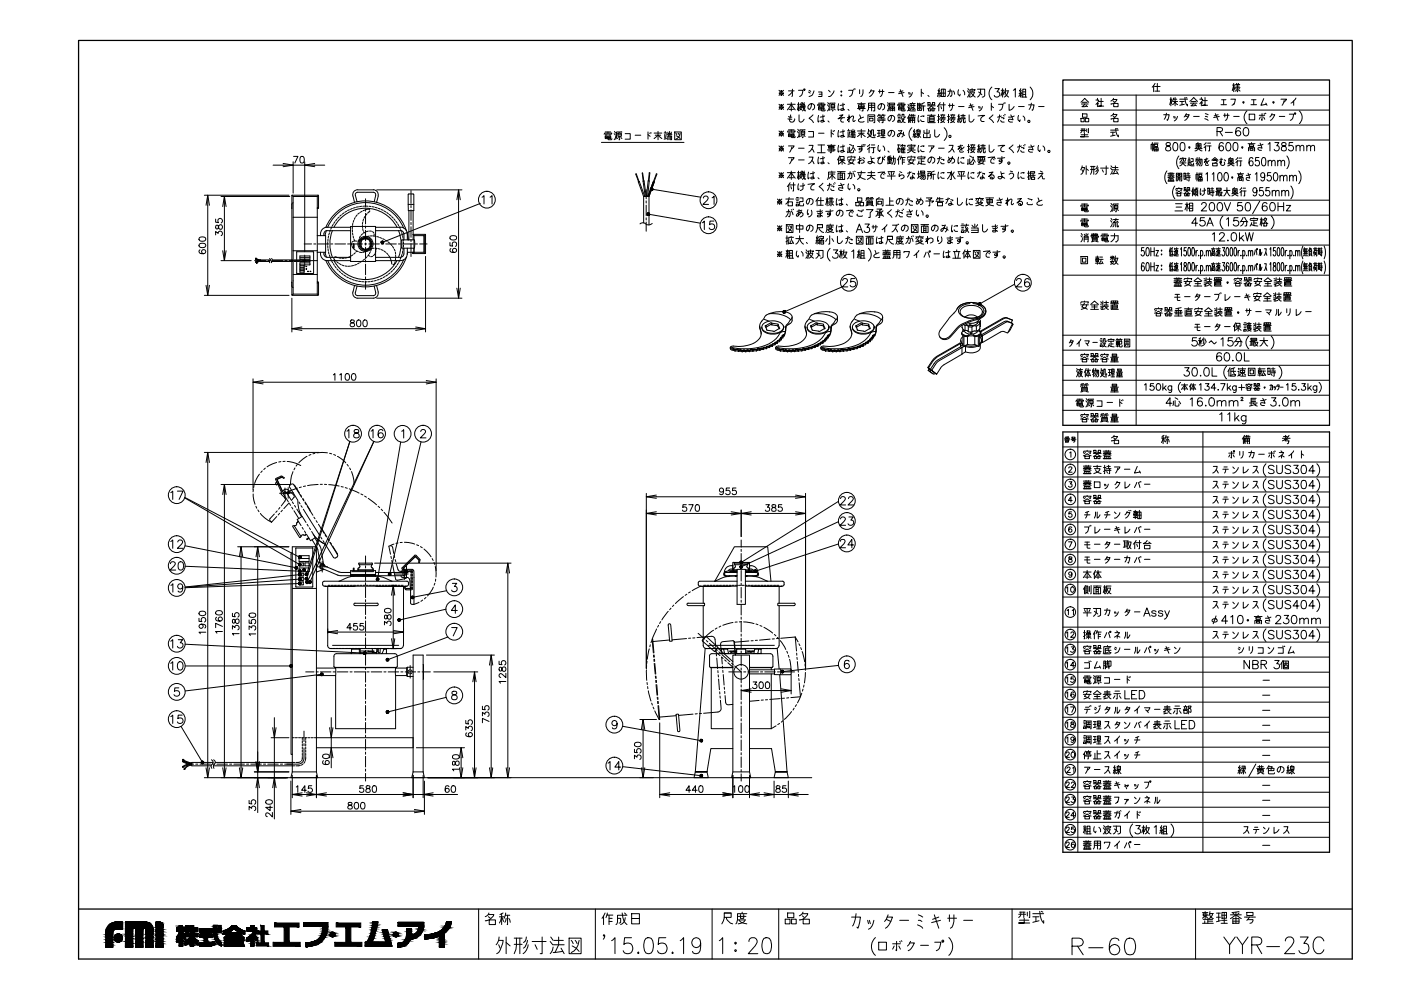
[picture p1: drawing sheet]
<svg xmlns="http://www.w3.org/2000/svg" width="420mm" height="297mm" viewBox="0 0 420 297" stroke-linecap="round" stroke-linejoin="round" font-family="sans-serif">
<path d="M23.6 12.1h381.9v275.4h-381.9zM318.8 24h79.9v103.5h-79.9zM318.8 129.5h79.9v126h-79.9zM23.6 272.5h381.9" fill="none" stroke="#000" stroke-width=".38"/>
<g fill="none" stroke="#000" stroke-width=".3">
<path d="M181.5 39.6h1.7M182.3 39.6v.9M184.3 39.4l.3 .5M185.3 39.9h1v1h-1zM185.7 39.7l-.2 .2M186.5 39.6h-1.6v1.5l-.3 .6M194.3 39.6v2.1M194.8 39.9l.2 .2M195.1 39.7l.2 .2M196.2 39.9h2.3M197.3 39.4v2.5M199.2 39.8h.8"/>
<path d="M199.5 39.4v.4M200.3 39.6v.5h1v-.5M200.8 39.4v.7M202.3 39.6h2v2.3h-2zM202.7 39.9l.3 .5M203.3 39.9l.4 .5M204 39.9a1.99 1.99 0 0 1-1.3 1.8M233.6 31.3l1.4 1.5M233.6 27.1l1.4 1.5M233.6 39.3l1.4 1.5M233.7 27.9h.3zM233.7 32.1h.3l-.2 .1z"/>
<path d="M233.8 40l.1 .2zM235 31.3l-1.4 1.5M235 27.1l-1.4 1.5M235 39.3l-1.4 1.5M236.1 32.9l1.2-1.6 1.2 1.6M236.1 39.6l.2-.3h2.2l-.2 .3M236.1 31.3h2.4M236.3 35.6l1.2 .1M236.5 34.9l1 .2M236.5 27.2h1.7M236.5 39.9h.5M236.5 39.6h.5"/>
<path d="M236.5 38.9h1.7M236.6 32.8h1.4M237.1 34.4l-.3 1.5v.4l.3 .3h.7l.5-1M237.3 30.7v2.5M237.3 38.9v1M237.6 27.2l-.1 .5-1 .9M237.6 26.7v2.1l-.1 .1M237.6 39.9h.6M237.6 39.6h.6M239.1 39.4l.5 .5M239.2 31.3h.6M239.3 38.7l.3 .6"/>
<path d="M239.5 27.1h1.3a1.68 1.68 0 0 1-1 1.8M239.5 30.7v2.5M239.6 34.4v1.9l.4 .3a1.15 1.15 0 0 0 1.2-.9M239.7 32.6l-.2-1.3-.4 1.6M239.8 32.3h1.7M240.1 31.2l.2 .4M240.3 39.3h1v1h-1zM240.3 32.3l-.2 .3M240.3 39.8h1M240.4 30.7l-.3 .6M240.5 31.2l-.4 .7M240.5 32.9l-.4-.3-.3 .5"/>
<path d="M240.6 31.6l.1 .3M240.6 31.8l-.6 .1M240.7 30.7a3.5 3.5 0 0 0 .8 2.5v-.3M240.7 39.1l-.2 .2M240.9 31.2l.3 .4M241 31.9l.2 .2M241.2 30.7l-.3 .6M241.3 31.2l-.4 .7M241.3 32.4l-.6 .8M241.4 31.6l.1 .3M241.4 31.8l-.6 .1M241.5 38.9h-1.6v1.6l-.3 .6"/>
<path d="M242.5 39.4h1.5v1.7h-1.5M242.5 27.6l.5 .3M242.6 27.1l.5 .3M243.3 31.1a1.52 1.52 0 0 1-.7 1.7 1.02 1.02 0 0 1 .2-1.5 1.02 1.02 0 0 1 1.5 .3v.7l-.6 .6M243.8 34.4l-1.2 1 1.4 1.4M244.1 27.2a1.68 1.68 0 0 1-1.5 1.7M245.1 31.6l.2-.3h2.2l-.2 .3M245.5 32.3h1.6v.6h-1.6zM245.5 34.6l-.2 1.8 .2 .2 .1-.3M245.5 27.6h1v.7h-.9M245.5 30.9h1.6M245.5 32.6h1.6"/>
<path d="M245.5 31.9h.5M245.5 31.6h.5M245.5 39.9h1.6M246.3 32.3l.2 .9h.8l.2-.3M246.3 30.9v1M246.5 28.3v.6h-1M246.6 31.9h.5M246.6 31.6h.5M246.8 34.4l.2 2-.2 .2-.6-.2 .1-.3h.5l.5 .3M247.3 34.8l-1.3 .3M248.1 31.4l.5 .5M248.2 30.7l.5 .6"/>
<path d="M248.3 36.3l.4 .3M248.5 27.1l.5 .5M248.7 32.3l-.6 .9M249.3 31.3h1v1h-1zM249.3 31.8h1M249.3 39.8l.7 .5M249.3 38.9v2.2M249.4 32.6l-.2 .3M249.8 31.1l-.3 .2M249.8 32.3v.9h-.2M249.8 39.3l.2 .1M250.1 27.2l-.1 .5a1.56 1.56 0 0 1-1.5 1.2"/>
<path d="M250.1 39.1l.2 .2M250.2 32.6l.3 .3M250.5 30.9h-1.6v1.6l-.2 .6M251.5 31.1l-.2 1.8 .2 .2 .2-.3M251.5 39.1l-.2 1.9 .2 .1 .2-.3M251.8 34.6l1-.2-1.5 1.2 1.3-.3M252.8 30.9l.2 2h-.9l.2-.3h.5l.5 .3M252.8 38.9l.2 2.1h-.9l.2-.4h.5l.5 .4M253.3 31.3l-1.3 .3M253.3 35.3h-.7l-.5 .6v.4l.4 .3h.5M253.3 39.3l-1.3 .3M254.2 35.3l.6-.4-.6 1.2 1.1-1.2 .5-.1 .2 .1-.2 1.4 .3 .1 .4-.3"/>
<path d="M254.2 39.2h.8M254.3 32.8l.3 .3M254.3 39.7l.1 1.1M254.5 27.1h1.3a1.68 1.68 0 0 1-1 1.8M254.5 38.7v.5M254.6 34.4v2.2l-.1-.2M254.8 39.6l-.2 1.2M255.1 39.8h1.4M255.3 39v.4h1v-.4M255.7 39.8l-.3 .3M255.8 38.7v.7M256 26.7l.1 .2"/>
<path d="M256.3 26.6l.2 .1M257.2 32.5h2.3M257.2 31.1h2.3M257.2 39.3h2.3M257.5 31.4h1.7v.9h-1.7zM257.5 31.9h1.7M257.5 39.9h1.7M257.6 32.7l.4 .3M257.8 34.4l.3 1M257.8 26.9v1.2M258.3 30.7v1.6M258.3 38.7v2.5"/>
<path d="M258.8 32.3v.9h-.3M258.8 26.9l-.2 1.5-.5 .5M259 35.1a1.52 1.52 0 0 0-1.5 1.2l.5 .3 1.2-.2M260.1 33.2l.4-.4v-1.9h1.8v2.3h-.4M260.3 36.8v-2.4h2v2.4h-.3M260.3 39.9l.5 .9 .8 .4h.9M260.5 39.3h.6l-.5 1.7-.5 .2M260.5 38.7l-.4 1.4M260.5 31.6h1.8M260.5 32.2h1.8M260.6 27.9l.5-.7h1.1l-.7 1.2-.7 .5M260.6 34.9h1.4"/>
<path d="M260.8 35.4h1v.9h-1zM261.3 26.9l-.2 .3M261.4 30.9v2.3M263.1 35.7h2.4M263.1 36h2.4M263.1 39.9h.9M263.1 39.1h.9M263.5 36.3l.3 .3M263.5 35.2h1.6M263.5 34.5h.8M263.5 27.4h1.6M263.6 39.1v1.7"/>
<path d="M263.6 34.3l-.5 .6M263.8 34.5l.2 .4M263.8 26.9v1M264.3 31.1a1.52 1.52 0 0 1-.7 1.7 1.02 1.02 0 0 1 .2-1.5 1.02 1.02 0 0 1 1.5 .3v.7l-.6 .6M264.3 38.9h1v1.3h-1zM264.3 34.9v.8M264.3 39.6h1M264.7 26.9v1l-.4 .9-.3 .1M264.7 34.5h.8M264.8 35.7v1.1h-.3M264.8 34.3l-.5 .6M264.8 38.9v2.3"/>
<path d="M265 34.5l.1 .4M266.1 31.4l.3 .5M266.2 30.7l.3 .6M266.5 32.3l-.4 .9M266.5 27.7h1.6M266.7 31.4h1.6v-.5h-1.6v1.6l-.2 .7M267 33.2v-1.1h1.3v1.1M267 31.8h1.3M267.2 32.9l.3 .2M267.2 32.4l.3 .2M267.3 34.6a1.5 1.5 0 0 1-.7 1.7 1.01 1.01 0 0 1 .2-1.5 1.01 1.01 0 0 1 1.5 .3v.6l-.6 .7M267.3 39.1a1.52 1.52 0 0 1-.7 1.7 1.02 1.02 0 0 1 .2-1.5 1.02 1.02 0 0 1 1.5 .3v.7l-.6 .7"/>
<path d="M267.7 31.8v1.4M267.8 32.9l.3 .2M267.8 32.4l.3 .2M269.1 31.6l.2-.3h2.2l-.2 .3M269.1 34.7h1.1M269.3 36.1h.7v.5h-.7zM269.4 35.7h.5M269.4 35.2h.5M269.4 34.3h.5M269.5 32.3h1.6v.6h-1.6zM269.5 39.1l.1 .2 .9-.2-1 1.9-.4-.2v-.4a1.27 1.27 0 0 1 2.2 .2M269.5 30.9h1.6"/>
<path d="M269.5 32.6h1.6M269.5 31.9h.5M269.5 31.6h.5M270 26.9l.8 2M270.3 32.3l.2 .9h.8l.2-.3M270.3 35.6h.9l-.7 1-.3 .2M270.3 30.9v1M270.5 35.7l.3 .7 .7 .4M270.6 31.9h.5M270.6 31.6h.5M270.8 27.2l-1.2 .4M271 39.6l-.2 1.2-.3 .3"/>
<path d="M271.1 27.7l-1.6 .4M271.5 34.9l-.1 .4h-.2l-.1-1h-.6v.5l-.3 .6M272.1 33.2l.4-.2 .6 .2h1.4M272.1 32.1h.4v.9M272.3 31.3l.2 .4M272.5 34.9l-.4 .5M272.5 27.7l.2 .6M272.8 34.3l-.3 .6v1.9M272.8 34.6h1.7M272.8 27.7l.2 .6M273 36.8v-1.5h1.3v1.5h-.2M273 35.7h1.3"/>
<path d="M273 31.6h1.5M273 36.1h1.3M273.2 32.4l-.2 .5M273.4 31.1v1.2h.7v-1.2M273.4 32.4l.2 .5M273.4 34.3v.6M273.5 38.3a2.54 2.54 0 0 0 0 3.8M273.6 27.7l-.3 .9-.6 .5M273.6 35.3v1.5M273.7 30.7v.3M273.8 32.4l.3 .5M273.9 34.3v.6"/>
<path d="M274.1 39.4l.1 .4M274.3 38.7l-.2 .7-.1-.1M274.3 32.4l.2 .5M274.4 39.3l-.4 1M274.5 31h-1.6v1.1l-.2 .7M274.5 35.1h-1.7l-.1 1.5M274.5 39.9l.1 .4M275 39h1v.9h-1zM275 39.5h1M275.3 32.7l.5-1 .5 1M275.3 31.7h1M275.4 39.9v1.3h-.2"/>
<path d="M275.4 38.7l-.2 .3M275.4 31l.2 .5M275.5 34.6l-.2 .8 .2 1.2 .1-.3M275.8 30.9v2M276.1 35.9l.4 .5h.6M276.1 34.9l1-.1-.1 .1M276.2 31l-.2 .5M276.3 26.7v2.2M276.3 27.6l.7 .5M276.5 31.8h1M277 31.8v1.4M277.1 39.1v.8h1.6v-.8"/>
<path d="M277.2 30.7l-.7 .4-.2 2h-1.1v-2.2M278 38.7v2.5M278.2 34.6h2.3M278.2 31.7h2.3M278.3 30.7h.7v.7h-.7zM278.3 35.1v1.7h2.2M278.3 28.6l.3 .3M278.5 32.6h.6v.6h-.6zM278.8 34.9h1.3v1.5h-1.3zM278.8 35.4h1.3M278.8 35.9h1.3M279.3 31.7l1.2 .9"/>
<path d="M279.3 31.3a1.41 1.41 0 0 1-1.1 1.3M279.3 34.3v.6M279.5 32.6h.6v.6h-.6zM279.6 30.7h.7v.7h-.7zM280.3 38.9v1.9l.7 .3 .8-.8M281.2 28.1h.4v1M281.2 34.9h.6M281.3 28.4l-.2 .5M281.4 27.2l.2 .4M281.5 34.3l-.1 2.5M281.5 31.4l-.4 .5M281.7 26.6l-.3 .6-.1-.1"/>
<path d="M281.8 35.6l-.6 .5M281.8 31.4h1.7M281.8 27.1l-.5 1M281.9 27.7l.2 .4M281.9 28.4l.2 .5M282 30.7l-.5 .7v1.8M282 35.7h1.5M282 35.3h1.5M282 27.9l-.4 .2M282.1 34.5h1.3M282.2 31.9l.2 .7M282.3 26.7h1.2v2.2h-1.2z"/>
<path d="M282.3 34.5l.2 .8M282.3 27.9h1.2M282.7 35.3l-.5 .9 1 .6M282.7 34.3v.2M282.9 26.7v2.2M283 30.7v2.5h-.2M283.2 35.7a1.08 1.08 0 0 1-1.1 1.1M283.2 38.3a2.54 2.54 0 0 1 0 3.8M283.2 34.5l-.3 .8M284.2 34.9h.6M284.3 27.4l.8-.2 .4 .2v1l-.4 .5-.1-.1M284.5 34.3l-.1 2.5"/>
<path d="M284.5 31.6h1.7M284.8 35.6l-.6 .5M284.8 31.1v1M285 26.7l-.2 1.2-.7 1M285 35.7h1.5M285 35.3h1.5M285.1 34.5h1.3M285.3 34.5l.2 .8M285.7 31.1l-.2 1.5-.5 .5M285.7 35.3l-.5 .9 1 .6M285.7 34.3v.2M285.8 27.2l.4 .4 .1 .7"/>
<path d="M286.2 35.7a1.08 1.08 0 0 1-1.1 1.1M286.2 34.5l-.3 .8M287.2 35.7h.4v1.1M287.3 36.1l-.2 .5M287.4 34.9l.2 .4M287.5 26.9l-.2 1.4 .5 .5 .2-.5M287.5 31.9h1.6M287.6 34.3l-.2 .6-.1-.1M287.7 34.8l-.4 .9M287.8 35.4l.1 .3M287.8 36.1l.2 .5M287.9 35.6l-.3 .1"/>
<path d="M288 35.7l.1-.3h1.4l-.1 .3M288.1 34.6h1.4M288.2 35.1h1.2M288.5 35.6l-.1 .6-.4 .6M288.8 27.1l.5 .6v.7M288.8 34.3v.8M289 35.6v1.2l.5-.1v-.5M290.1 27.2l.5 .5M290.3 26.6l.3 .5M290.6 34.4v1.9l.4 .3a1.15 1.15 0 0 0 1.1-.9M290.6 28.1l-.5 1M290.9 27.6h1.3a1.6 1.6 0 0 1-1.2 1.5"/>
<path d="M291 31.1l.8 2M291.2 27.7l1.3 1.4M291.5 26.6v1M291.8 31.4l-1.2 .4M292.1 27.2l.4-.3h-1.6v1.5l-.3 .7M292.1 31.9l-1.6 .4M293.1 26.7h2.2v2.1l-.8 .3M293.3 34.8l2-.2a1.36 1.36 0 0 0-1.2 1.5l.4 .3h.6M293.5 27.6l1 .8M293.5 31.9l.2 .5M293.8 31.9l.2 .5M294.1 26.7a2.1 2.1 0 0 1-1 2.4"/>
<path d="M294.6 31.9a1.54 1.54 0 0 1-.9 1.3M297.3 31.8l.7 .5M297.3 30.9v2.2M297.5 26.1a2.55 2.55 0 0 0 0 3.8M297.8 34.4l-1.1 1 1.3 1.4M298.4 26.6h1.3l-.7 .9a.82 .82 0 0 1 .6 1.3 .82 .82 0 0 1-1.4-.2M299.5 31.3h1.3a1.57 1.57 0 0 1-1 1.8M299.8 34.4l-.2 1.2-.4 1M300.1 36.1l.4 .5h.6M300.3 27.1h.8M300.3 35.3l.8 .1-.1 .2M300.3 34.8l-1.1 .3"/>
<path d="M300.7 26.6v2.5M301 30.9l.1 .2M301 34.6l.1 .2M301.1 28.4l-.4-1.3-.5 1.7M301.3 30.7l.2 .2M301.3 34.3l.2 .1M301.5 27.4a1.75 1.75 0 0 0 1 1.7M301.5 27.2h1M301.6 26.6l-.4 1.3M302.3 27.2l-.3 1.1-.8 .8M302.6 31.3v1.8l1-.5 .6-.7M303.1 34.4l.7 1.5-1.2-.2-.1 .6 .5 .3h.6"/>
<path d="M303.9 27.1l.6-.5v2.5M304.2 34.8l-1.7 .3M305.5 34.6l-.2 1.3 .5 .5 .2-.5M305.5 31.9h1.7M305.6 28.1h.5v1M305.8 28.4l-.3 .5M305.8 27.2l.3 .4M306.1 26.6l-.3 .6v-.1M306.3 27.1l-.5 1M306.4 27.7l.1 .4M306.4 28.4l.2 .5M306.4 29.1h1.5"/>
<path d="M306.4 27.9l-.3 .2M306.7 29.1v-2.4h.9v2.4M306.7 28.3h.9M306.7 27.5h.9M306.8 34.8l.5 .6v.7M308.5 31.4h1.6l-.3 1.4-.1 .3-.2-.2M308.9 26.1a2.64 2.64 0 0 1 0 3.8M309.3 30.9l-.7 1.9M311.5 31.9h1.6M318.8 28.5h79.9M318.8 33h79.9M318.8 37.5h79.9"/>
<path d="M324.1 39.1h1.5M324.2 35.5h.9v1h-.9zM324.2 30.7l1.1-1.2 1.2 1.2M324.2 38.7h1.2M324.3 31.2h2M324.5 38.7v.5l-.4 .6M324.6 30.7h1.4M324.6 34.1h1.4v1.1h-1.4zM325.1 38.7v1.1M325.2 40v1h-1.1h2.3M325.3 31.2l-.8 .8 1.4-.2M325.5 35.5h1v1h-1z"/>
<path d="M325.7 31.6l.5 .4M325.9 38.7v.8M326.4 38.5l-.1 1.3M328.7 30h.8v.3l-.8 1M329.1 29.5v.5M329.5 31.2l-.4-.4v1.2M329.6 30.4h1.3M330.2 29.5v2.3h-.7h1.5M333.1 39.6h1.3M333.1 39h2.3M333.1 35.7h.2M333.1 31.2h.2"/>
<path d="M333.7 39.6v1.1M333.8 34.3h1.2a1.98 1.98 0 0 1-1.7 1.4M333.8 29.8h1.2a1.98 1.98 0 0 1-1.7 1.4M333.8 34.8l.4 .3M333.8 30.3l.4 .3M334 34l-.9 .8M334 29.5l-.9 .8M334 35.5h1.3v1h-1.3zM334 31h1.3v1h-1.3zM334.6 38.5a3.7 3.7 0 0 0 .8 2.5v-.5M334.9 38.5l.3 .2M340.7 28.5v99"/>
<path d="M346 25.7l-.4 .4M346.2 25.9h1.7M346.4 27.3h1.4M346.4 25l-.4 .7v1.8M347.1 25v2.3M349 34.4h1.6l-.3 1.3-.2 .4-.1-.2M349.8 33.9l-.6 1.8M350.9 29.7h.5M351.1 29.2v2.5M351.4 31.1l-.3-1.4-.3 1.7M351.6 31.4l.5-.3 .3-.7 .3 .7 .5 .3M351.6 30.4h1.6"/>
<path d="M351.9 29.7h1M352 29.4l-.4 .8M352 34.9l.2 .5M352.3 34.9l.2 .5M352.4 29.2v2.5M353.1 34.9l-.3 .8-.6 .6M353.8 30.4h1.4M353.8 29.7h2.3M354.5 30.4v1M355.1 35.1l.4-.4 .8 .4M355.2 31.3l-1.4 .3M355.3 29.2a3.5 3.5 0 0 0 .8 2.5v-.4"/>
<path d="M355.6 34.4h1l-.6 1.2-.7 .5M355.7 29.2l.3 .2M355.8 34.1l-.3 .6M356.8 30.4l1.2-1.2 1.1 1.2M357 30.9h2M357.3 30.4h1.4M358 34.9h1.6M358 30.9l-.8 .8 1.4-.1M358.3 31.3l.5 .4M359.8 29.7h.9v.4l-.9 1M360.3 29.2v.5M360.7 30.9l-.4-.3v1.1"/>
<path d="M360.8 30.2h1.3M361.3 35.6l1 .5M361.4 29.2v2.4h-.7h1.4M361.5 34.9l.6 .2M361.5 34.1l.8 .3M364.5 34.1l.8 2M365 39.4l1.4-.1 .2-.3-.1-.5-1.5-.3v2.5M365.3 34.4l-1.2 .3M365.7 34.9l-1.7 .3M365.8 39.4l.8 1.3M366.2 31.4h1.6M366.3 29.9h1.4"/>
<path d="M367 29.9v1.5M367 34.6h1.6M367.3 34.1v1M367.5 39.7h2.1M368.2 34.1v1l-.4 .8-.3 .2M369.1 29.7h1.4l-.4 1.4M369.6 25.5h.8M370 31.3l.1-.2-.6 .5M370 25v2.5M370 34.9h1.6M370.3 26.8l-.3-1.3-.4 1.6M370.4 26.3h1.5"/>
<path d="M370.5 25.3h1.3M370.6 25.8h1.1M370.6 26.6l.2 .2M370.8 27l-.4 .3M370.8 25l.2 .3M371.2 25.3l-.2 2.2M371.5 27l.4 .3M371.5 25l-.3 .3M371.7 26.6l-.2 .2M372 38.6a.73 .73 0 0 0-.7-.4 .73 .73 0 0 0-.6 .5 1.46 1.46 0 0 0 .6 2 .78 .78 0 0 0 .8-.7 .78 .78 0 0 0-.7-.8 .78 .78 0 0 0-.8 .7M373.2 38.4a.8 .8 0 0 1 1.2 .3 1.26 1.26 0 0 1-.9 2 1.55 1.55 0 0 1-.3-2.3zM374 33.2a2.55 2.55 0 0 0 0 3.9"/>
<path d="M374.6 34.2h1.7v1.7h-1.7zM375.1 31.4h1.7M375.3 29.9h1.4M376 29.9v1.5M377.6 34.6h1.7M378 35.1l-.4 .6M378.5 34.1v2l-.2-.2M379 35.1l.3 .6M379 29.6l-.9 2 1.7-.3M379.1 34.1l.2 .1M379.5 33.9l.1 .2M379.6 30.9l.4 .7"/>
<path d="M380.8 35.1l.5-.7h1l-.7 1.2-.6 .5M381.5 34.1l-.2 .3M383.7 34.9h1.6M384.2 29.7h1.6l-.7 .9M385.1 30.1l-.6 1.5M386.7 34.2h1.3a1.68 1.68 0 0 1-1 1.9M387.2 30.9l.8-.7v1.4M388.6 29.4l-.6 .8M389.7 33.2a2.55 2.55 0 0 1 0 3.9M61.3 58.5h25.4M62.3 58.5v30M66.3 58.9h20.6"/>
<path d="M67.3 58.9v19.2M81.9 49.5h15.5M84.9 49l3 .5-3 .5M87.6 58.5l-.1 29.9M87.7 58.5h7.7M87.7 58.6l.2 .3M87.9 58.9h7.3M87.9 48.5v9.4M87.9 58.9v29.3M88 46.9h1.4l-1 2M90.2 47a.68 .68 0 0 1 1 .3l.1 .4a.85 .85 0 0 1-.8 1.2 1.33 1.33 0 0 1-.3-1.9zM91.4 48.5v27"/>
<path d="M94.4 49l-3 .5 3 .5M95.2 58.9v16.7M95.3 58.5l.2 .1v3.7l-.3 .2M95.4 58.6l-.2 .3M105.9 58.8l.4 1.9M106.6 58.6v-.5l.5-.4h5.1l.5 .6-.5 2.2M106.6 58.6l.5 1.9M107.3 56.9a1.5 1.5 0 0 0-1.5 1.8M107.3 56.9h4.7M109.6 59.6v2.4M111.9 56.9a1.5 1.5 0 0 1 1.5 1.8M113 56.9h25.5"/>
<path d="M113.4 58.8l-.5 1.9M122.6 58.1l-.2 .2 .1 4.8h1.6v-4.8l-.2-.2h-1.3M123.3 57.1v3.9M137 59.9l.5-3 .5 3M137.5 56.9v32.5M144.6 59.1l.5-.5v2.5M147 59.1l.6-.5v2.5M180.4 42.7h24.7M181.2 40.2l.1-.3h2.2l-.2 .3M181.5 40.9h1.7v.6h-1.7zM181.5 40.5h.5M181.5 41.2h1.7"/>
<path d="M181.5 40.2h.5M182.3 40.9l.2 1h.8l.2-.4M182.7 40.5h.5M182.7 40.2h.5M184.2 40.1l.4 .4M184.6 40.9l-.4 1M185.3 40.4h1M185.4 41.2l-.2 .3M185.8 40.9v1h-.2M186.2 41.2l.3 .3M187.5 40.1h1.5v1.6h-1.5M190.5 40.5h1.7"/>
<path d="M191.6 54.4l-.8-2.3-.1 .1 .8 2.3M193 58.9h1.6M193 58.9l-1.6-4.4 .3-.1 1.7 4.5M193 58.9v7.9M193.1 54.2l-.5-2.3 .3 2.4M193.5 58.9l-.6-4.6 .3-.1 .6 4.7M193.8 56.8v2.8M193.9 58.9l.5-4.7h.3l-.5 4.7M194.3 58.8l.1 .1M194.3 40.4l.7 .5M194.4 58.7l.2 .2M194.4 58.6l.3 .1"/>
<path d="M194.5 54.2l.2-2.4h.2l-.3 2.4M194.5 58.4l.2 .2M194.5 58.3l.3 .1M194.5 58.1l.3 .2M194.6 58.9v8.6M194.6 58l.3 .2M194.7 57.8l.2 .3M194.7 57.7l.3 .2M194.8 57.6l.3 .2M194.8 57.4l.3 .2M194.9 57.3l.2 .2M194.9 57.2l.3 .1"/>
<path d="M195 57l.2 .2M195 56.9l.3 .2M195.1 56.7l.3 .2M195.1 56.6l.3 .2M195.2 56.4l.2 .3 14.8 2.4M195.2 56.3l.3 .2M195.3 56.2l.3 .2M195.3 56l.3 .2M195.4 55.9l.3 .2M195.4 55.8l.3 .1M195.5 55.6l.2 .2M195.5 55.5l.3 .2"/>
<path d="M195.6 55.3l.3 .3M195.7 55.2l.2 .2M195.7 55.1l.2 .2M195.7 54.9l.3 .2M195.8 54.8l.3 .2M195.8 54.7l.3 .1M195.9 54.5l.3 .2M195.9 54.4l.3 .1-1.6 4.4M195.9 54.4l-1.6 4.5M195.9 54.4l.3 .2M196 54.4l.8-2.3 .2 .1-.8 2.3M196.2 41.5l1.1-1 1.2 1"/>
<path d="M196.5 40.5h1.6M199.3 40.3l.1 1.1M199.8 40.1l-.2 1.3M200 41.5l-.8 .2M200.1 40.4h1.4M200.3 41.9v-1.1h1.1v1.1h-.2M200.6 40.8v1.1M200.7 40.4l-.3 .4M201 40.8v1.1M202.8 40.7l1.2 .8M210.9 59.4l.3-.5 .7-.1 .5 .7-1.6 1.8h1.7M213.6 59.3l.6-.5v2.5"/>
<path d="M233.2 59.7l1.3 1.5M233.6 43.7l1.4 1.6M233.6 51.7l1.4 1.6M233.7 52.6h.3zM234.5 59.7l-1.3 1.5M235 43.7l-1.4 1.6M235 51.7l-1.4 1.6M235.7 59.7h2.3M236.1 53.4l1.2-1.7 1.2 1.7M236.1 51.7h2.4M236.5 43.7h1.7l-.7 .9M236.5 47.3h1.7l-.7 .8"/>
<path d="M236.5 40.3h1.7v.7h-1.7zM236.5 40.6h1.7M236.5 55.4l-.4 .5M236.6 53.3h1.4M236.7 59.2a2.46 2.46 0 0 1-1 2M236.8 55.4h1.7M237 54.8l-.5 .6v1.8M237.2 55.9l.2 .7M237.3 40.3l.2 .9h.8l.2-.2M237.3 51.3v2.5M237.5 44.1l-.7 1.5M237.5 47.6l-.7 1.5"/>
<path d="M238 54.8v2.4h-.2M238.7 59.7h.9M238.9 59.2h.5M239.2 51.7h.6M239.5 55.1l-.2 1.6 .2 .2 .1-.3M239.5 51.3v2.5M239.5 44.4h1.7M239.5 47.9h1.7M239.6 40.3v.5l-.5 .4M239.7 53.1l-.2-1.4-.4 1.7M239.8 52.8h1.7M239.9 59.3h.9v1.1h-1l.1 1.3h1l.1-.6"/>
<path d="M240.1 51.7l.2 .3M240.3 52.8l-.2 .3M240.4 51.3l-.3 .5M240.4 40.6l-.3 .4M240.5 51.7l-.4 .7M240.5 53.4l-.4-.3-.3 .5M240.6 52.1l.1 .3M240.6 52.3l-.6 .1M240.7 51.3a3.7 3.7 0 0 0 .8 2.5v-.4M240.8 54.9v1.7l-.8 .5M240.8 40.3v.9h-.2M240.9 51.7l.3 .3"/>
<path d="M241 52.4l.2 .2M241.2 51.3l-.3 .5M241.2 40.6l.3 .4M241.3 51.7l-.4 .7M241.3 52.9l-.6 .9M241.3 55.4l-.6 .4h-.7M241.4 52.1l.1 .3M241.4 52.3l-.6 .1M242.3 55.3l2-.2a1.37 1.37 0 0 0-1.2 1.5l.4 .3h.6M242.5 51.6l-.2 1.8 .2 .2 .1-.3M242.6 43.6h1.2l-.3 1-1 1M242.6 47.1h1.2l-.7 1.5-.6 .5"/>
<path d="M242.8 59.5a1.52 1.52 0 0 1-.7 1.7 1.04 1.04 0 0 1 .2-1.6 1.04 1.04 0 0 1 1.5 .4v.7l-.7 .7M243.5 44.6l.6 1M243.5 48.1l.6 1M243.8 51.4l.2 2-.2 .2-.7-.2 .2-.3h.5l.5 .3M244.3 51.7l-1.3 .4M245.1 59.8l-.4 .5M245.1 45.8h2.4M245.3 43.4h2M245.3 53.3l.3 .3M245.5 47.1l-.2 1.8 .2 .2 .1-.3M245.5 59.2l-.4 .6v1.9M246.2 59.2v2.3"/>
<path d="M246.3 43.4v2.4M246.8 46.9l.2 2-.2 .2-.6-.2 .1-.3 1 .3M246.8 54.9l-1.2 1 1.4 1.3M247.3 47.3l-1.3 .3M247.7 59.7h.7M248.1 59.2v2.5M248.1 44.9h2.4M248.1 43.6h2.4M248.3 48.8l.4 .3M248.5 43.9h1.6v.4h-1.6zM248.5 44.6h1.6v.7h-1.6M248.6 59.5h1.3"/>
<path d="M248.7 53.5l.8-1.1 1 1.1M248.7 60h1.1M248.8 52.2h1.5M248.8 54.9l-.1 1.2-.6 1M248.9 59.2l.2 .3M249.2 56.6l.3 .5h.6M249.2 59.5l-.1 2.2M249.3 43.3v2.5h-.3M249.3 55.8l.8 .1-.1 .2M249.3 55.3l-1.2 .3M249.5 51.3v.3M249.5 51.7v2.1"/>
<path d="M249.5 59.2l-.2 .3M250 55.1l.1 .2M250.3 54.8l.2 .1M250.5 51.6h-2v1.3l-.4 .9M251 59.5l-.2 1.9 .2 .1 .1-.3M251.1 51.4h2.4M251.3 51.9h2v1.9h-2zM251.5 43.6l-.2 1.8 .2 .2 .2-.3M251.5 47.4l-.4 .5M251.7 49.1l.8-.8 1 .8M251.8 48.1h1.6M251.8 46.8l-.3 .6v1.8"/>
<path d="M252 46.9h1.1v.9h-1.1zM252 52.5h.6M252 53.1h.6M252.1 54.9l.7 1.5-1.1-.1-.2 .4 .5 .4h.6M252.3 51.4l-.3 .5v1.9M252.3 59.3l.2 2.1-.2 .1-.6-.1 .1-.4h.5l.5 .4M252.5 47.8v1.4M252.6 51.9v1.9M252.8 43.4l.2 2-.2 .2-.7-.2 .2-.3h.5l.5 .3M252.8 59.7l-1.3 .3M253.1 55.3l-1.6 .3M253.3 43.7l-1.3 .4"/>
<path d="M254.2 47.4l.1-.4h2.2l-.2 .4M254.2 47.9h2.3M254.3 44.3l-.1 1.3M254.3 52.1l.8-.2 .4 .2v1l-.4 .5-.1-.2M254.5 55.1l-.2 1.3 .5 .5 .2-.5M254.8 44.1v1.5l.2 .2h.8l.2-.7M254.8 43.3l.8 .4M255 51.4l-.2 1.2-.6 1M255 41l-.8 .1M255.3 41.2v-1.1h1.1v1.1h-.2M255.3 47.4l-.8 1.1 1.6 .7M255.3 46.8v.2"/>
<path d="M255.6 40.1v1.1M255.8 51.9l.3 .4 .2 .6M255.8 55.3l.5 .6v.7M255.8 51.4l.2 .2M256 43.6a2.61 2.61 0 0 1-1.8 2.2M256 44.3l.5 .8M256 47.9a1.47 1.47 0 0 1-1.7 1.3M256 40.1v1.1M256.3 51.3l.2 .1M257.2 41l1.1-1.1 1.2 1.1M257.2 59.3h1.3v1h-1.3zM257.2 51.7h2.3"/>
<path d="M257.5 52.1a2.3 2.3 0 0 0 2 1.7M257.8 46.9v2.2l-.5-.3 1.2-.9h.3l.4 .4-.2 .5-.7 .1M258.3 51.3a2.68 2.68 0 0 1-1.1 2.5M258.3 47.4l-1 .4M258.5 43.4v1.4l-.2 .1-.7-.1 .2-.4 .7 .2a.87 .87 0 0 1-.9 1M258.8 47.3l.5 .3M258.8 43.3l.2 .1M259.3 43.7l-2.1 .2M259.3 43.3l.2 .1M259.8 59.6h1M260.1 52.6h2.4M260.3 51.7h2"/>
<path d="M260.3 59.6v.6M260.6 59.2l-.8 .1-.1 .8M260.6 44.4v1.4M260.8 44.1l-.7 .7M260.8 43.3l-.7 .6M261 59.6h1M261.1 46.9a1.8 1.8 0 0 1 0 2.2l-.6-.2-.2-.3a1.83 1.83 0 0 1 2 .3M261.1 44.3h1.4M261.3 52.8l.3 .5 .9 .5M261.3 51.3v1.5l-.3 .5-.9 .5M261.3 43.4h1M261.5 59.6v.6"/>
<path d="M261.7 59.2l-.7 .1-.2 .8M262 44.3v1.5h-.4M262.2 47.4l-.9 .2M262.5 40.3v.4h-.6v-1.8h-.5l-.1 1.5-.3 .4M263.1 47.4l.9-.3-.7 1.2v.5l.3 .3h.5l.4-.3 .2-1.7 .6 .8M263.3 51.7l2-.1a1.37 1.37 0 0 0-1.2 1.5l.4 .3h.6M263.5 43.6l-.2 1.3 .5 .5 .2-.5M263.7 59.2l-.6 .5M264 40.7l-.9 .3M264.1 41.2h1.4M264.2 40.7h1.2M264.8 43.7l.5 .7v.7"/>
<path d="M265 52.3l.1 .1M265.1 47.1l.2 .2M265.3 46.8l.2 .1M265.3 51.9l.2 .2M266.1 52.8h2.4M266.1 47.2h1.2M266.1 48.6h1.2M266.3 47.4h1v.9h-1zM266.3 47.8h1M266.3 45.3l.3 .3M266.3 51.4h2M266.5 51.7l.3 .7"/>
<path d="M266.8 46.9v2M266.8 59.2v2.3M267.2 46.8l-.9 .1M267.3 48.9l-1.2 .2M267.3 51.4v2.4M267.5 47.4h1v1.4l-.4 .4M268 46.8a2.86 2.86 0 0 1-.5 2.4M268.1 51.7l-.3 .7M269.1 43.4h.9M269.4 44.4h.5v1.2h-.5zM269.5 43.4l-.4 1.6M269.5 47.4l-.4 .5"/>
<path d="M269.8 46.8l-.3 .6v1.8M269.8 52.1l-.2 .8a.86 .86 0 0 1 1.5-.1 .86 .86 0 0 1-.9 .8M269.8 59.5a1.52 1.52 0 0 1-.7 1.7 1.04 1.04 0 0 1 .2-1.6 1.04 1.04 0 0 1 1.5 .4l-.1 1-.5 .4M269.8 51.4l.7 .3M270.2 43.9v-.3h1.3l-.1 .3M270.2 47.2l-.2 .6M270.3 46.8l-.1 .4h1.3M270.4 45.3h1M270.4 44.8h1M270.6 43.9l-.4 .9M270.6 43.4v.3M270.6 43.3v.3"/>
<path d="M270.6 47.3v1.9M270.6 47.9h.7M270.6 48.6h.7M271.2 44l-.3 .4v1.4M271.5 44.4h-1.1v1.4h1.1M272.1 43.9l.2-.4h2.2l-.2 .4M272.1 47.4l.2-.4h2.2l-.2 .4M272.1 45h2.4M272.1 47.9h2.4M272.3 59.3l-.2 1.2-.5 1M272.5 44.1h1.6M272.6 44.6h1.4"/>
<path d="M272.8 51.4l-.7 1.7M272.8 59.7l-1.2 .3M273.3 45l1.2 .8M273.3 43.7v.9a1.23 1.23 0 0 1-1.2 1.2M273.3 47.4l-.8 1.1 1.6 .7M273.3 51.6l-1.2 .3M273.3 43.3v.2M273.3 46.8v.2M273.6 52.4l.2 1-.7 .2-.1-.3a1 1 0 0 1 1.3 .1M273.6 51.9l.7 .2-.2 .2M273.9 40.3h.3v.9M274 47.9a1.47 1.47 0 0 1-1.7 1.3"/>
<path d="M274 40.6l-.2 .5M274.5 40.6l.1 .5M274.5 40.1l-.3 .2M274.6 40.2h.7l-.7 1M275 59.5l.7 1.3M275.2 47.4l.1-.4h2.2l-.2 .4M275.2 52.1h.6M275.3 47.6h2M275.4 40.1l.7 1.1M275.5 43.6l-.2 .8 .2 1.2 .1-.3M275.5 48.8l.8 .4M275.5 51.3v1.8"/>
<path d="M275.6 48.3l-.4 .9M275.8 52.8l-.6 .6M275.9 40.1l-.3 .5M276 52.4h1.5M276.1 44.9l.4 .5h.6M276.1 43.9l1-.2-.1 .2M276.1 51.3h1.2v.8h-1.2zM276.1 51.7h1.2M276.2 59.3l-.7 1.5-.3 .4-.4-.2a1.22 1.22 0 0 1 1.5-1.2l.5 .5a.87 .87 0 0 1-.8 1.1M276.3 47.6v1.6h1.2M276.3 52.7h1.2v.9l-.6 .2M276.3 46.8v.2"/>
<path d="M276.3 48.4h.8M276.4 52.4l-.4 .7M276.6 52.7l-.1 .4-.5 .5M277 40.3v.9h2v-.9M277.1 52.7v.4l-.7 .7M277.8 59.3h1.7l-.7 .7M278.2 51.4h.9M278.3 52.7h.7v-.8h-.7l-.1 1.9M278.5 43.7h1.6l-.6 .9M278.5 59.7l.5 .4M279.3 47.1a1.52 1.52 0 0 1-.7 1.7 1.04 1.04 0 0 1 .2-1.6 1.04 1.04 0 0 1 1.5 .4l-.2 1-.5 .3M279.3 52.3h1.2"/>
<path d="M279.5 44.1l-.7 1.5M279.9 52.3v1.5M280.2 51.3l-.9 .3-.2 2M281.1 59.6l-.3 .4M281.2 59.2l-.1 .4h1.7M281.5 51.6l-.2 .8 .2 1.2 .1-.3M281.5 44.4h1.7M281.8 46.9l-.2 1.2-.5 1M281.8 59.2v1.1M282.1 48.6l.4 .5h.7M282.1 52.9l.4 .5h.7M282.1 51.9l1.1-.2-.2 .2"/>
<path d="M282.3 47.8l.9 .1-.2 .2M282.3 47.3l-1.2 .3M284.1 51.7h1l-.1 .7-.9 1.2M284.3 59.3l-.1 .9-.5 .8M284.5 47.1l.6 1.3M284.6 43.6h1.2l-.7 1.5-.6 .5M284.8 59.5l-1.1 .3M285.1 59.8l.7 .2-.1 .2M285.3 51.6l1.2 2M285.3 51.3v2.5h-.3M285.5 44.6l.7 1M285.7 46.9l-.7 1.5-.4 .4-.3-.2a1.22 1.22 0 0 1 1.5-1.2l.5 .5v.4l-.3 .5-.5 .1"/>
<path d="M286.2 51.6l-.5 .8M287.1 59.3v1.9l.4 .3a1.15 1.15 0 0 0 1.2-.8M287.1 52.8h2.4M287.3 51.4h2M287.5 47.1l-.2 .8 .2 1.2 .1-.3M287.5 51.7l.3 .7M288.1 43.4l-.8 1.4 1-.5 .2 .8M288.1 48.4l.4 .5h.6M288.1 47.4l1-.1-.1 .1M288.3 51.4v2.4M288.7 43.6l-1.4 .3M289.1 44.1l-1.3 1 .2 .5 1-.2"/>
<path d="M289.1 51.7l-.3 .7M290 59.5l-.2 .8 .2 1.2 .1-.3M290.2 43.9h.6M290.3 47.8l-.2 1.3M290.5 43.3l-.1 2.5M290.5 51.6l-.2 .8 .2 1.2 .1-.3M290.6 59.8l1.1-.1-.2 .1M290.8 44.6l-.6 .5M290.8 47.6v1.5l.2 .1h.8l.2-.6M290.8 46.8l.8 .5M291 44.3h1.5M291 44.7h1.5"/>
<path d="M291.1 43.4h1.3M291.2 52.9l.3 .5h.6M291.2 51.9l.9-.2-.1 .2M291.3 43.4l.2 .9M291.7 44.3l-.5 .8 1.1 .7M291.7 43.3v.1M292 47.1a2.47 2.47 0 0 1-1.9 2.1M292 47.8l.5 .8M292.2 44.7a1.08 1.08 0 0 1-1.1 1.1M292.2 43.4l-.3 .9M292.6 59.5h2.4M293 59.7l-.4 .3"/>
<path d="M293.1 48.3h2.4M293.1 46.9h2.4M293.2 44.8h.4v1M293.3 47.3h2v.6h-2zM293.3 45.1l-.2 .5M293.4 43.9l.2 .4M293.4 59.5v.4l-.4 .6M293.6 43.3l-.2 .6-.1-.2M293.7 43.7l-.4 1.1M293.8 44.4l.1 .4M293.8 45.1l.2 .5M293.8 51.4l-.7 1.7"/>
<path d="M293.8 59.2v.3M293.9 44.6l-.3 .2M294 44.8l.1-.4h1.4l-.2 .4M294 46.9v1M294.1 43.6h1.4M294.2 59.5v1h-.2M294.2 44.1h1.2M294.3 47.9l-.8 .8 1.6 .5M294.3 51.6l-1.2 .3M294.5 44.6l-.1 .6-.4 .6M294.5 59.7l.3 .3M294.6 52.4l.2 1-.7 .2-.1-.3a1 1 0 0 1 1.3 .1"/>
<path d="M294.6 51.9l.7 .2-.2 .2M294.6 46.9v1M294.8 43.3v.8M294.9 44.6v1.1h.6v-.5M295 48.3a1.43 1.43 0 0 1-1.7 .9M295.6 59.3h2.4M296 59.8h1.6v1h-1.6zM296.3 47.3l2-.2a1.37 1.37 0 0 0-1.2 1.5l.4 .3h.6M296.7 43.4v1.9l.3 .3a1.15 1.15 0 0 0 1.1-.8M296.7 51.7l1.1-.1-1.3 1.3 .8-.5h.5l.3 .4v.5l-.3 .3h-.7l-.1-.3 .5-.2 .1 .5M296.8 59.3v1.5l-.7 .7-.5 .2M298 47.8l.1 .1"/>
<path d="M298.3 47.4l.2 .2M299.3 43.7l2-.1a1.37 1.37 0 0 0-1.2 1.5l.4 .3h.6M299.7 59.3l.6 1.5-1.1-.1-.2 .5 .5 .3h.7M300.1 51.4a1.82 1.82 0 0 1 0 2.2l-.6-.2-.2-.3a1.7 1.7 0 0 1 2 .3M300.5 46.9v1.4l-.2 .1-.7-.1 .2-.4 .7 .2a.86 .86 0 0 1-.9 1M300.6 59.7l-1.6 .3M301.1 51.9l-.8 .2M301.3 47.3l-2.1 .1M302.2 59.3v2.2l-.2-.1M302.6 52.3l.5-.4h.5a.99 .99 0 0 1 .3 1.1 .99 .99 0 0 1-.9 .6M303 51.3l.6 .1M303.8 43.4l-1.2 1 1.4 1.4"/>
<path d="M305.2 59.7l1.1-.2-1.3 1.3 .8-.5h.5l.3 .4v.5l-.3 .3h-.7l-.1-.3 .5-.2 .1 .5M305.5 51.6l-.2 .8 .2 1.2 .1-.3M305.8 43.4l-.2 1.2-.5 1M306.1 45.1l.4 .5h.7M306.1 52.9l.4 .5h.7M306.1 51.9l1.1-.2-.2 .2M306.3 44.3l.9 .1-.2 .2M306.3 43.7l-1.2 .4M307 43.6l.2 .1M307.3 43.3l.2 .1M308.2 51.9h.6M308.3 59.5l1.2 .3-.2 .2"/>
<path d="M308.5 51.3l-.1 2.5M308.8 52.6l-.6 .5M309 51.9h1.3v-.5h-1.3l-.2 2.4M309.1 43.4l.7 1.5-1.2-.1-.1 .5 .5 .3h.7M309.1 52.5h1.4M309.3 53.1h1v.7h-1zM309.8 52.1v1M310.1 43.7l-1.6 .4M311.3 53.6l.9-.8h.3l.3 .8h.5M311.3 59.3l.3 1M311.5 43.6l-.2 1.3 .5 .5 .2-.5M311.5 52.1l1.3-.2-.6 .9"/>
<path d="M312 51.3l.6 .3M312.8 43.7l.5 .7v.7M318.8 42h79.9M324.2 40.4h2M324.5 50.2h.7a2.37 2.37 0 0 1-1 2.1M324.5 50.9l.2 .5M324.6 49.7l-.5 1.2M325.7 49.7v2.6M325.7 50.6l.7 .5M327.1 50.8h1.3M327.1 49.9h1.3M327.4 49.9l-.1 1.7-.2 .7"/>
<path d="M328 49.9v2.4M329.1 49.7l-.5 .9M329.3 50.2l-.3 .9-.4 .3M329.4 50.9l-.3 .8-.5 .6M330.1 50.4h2.3M330.6 50.9l.3 .7M331.8 49.7v2.6h-.4M333.1 50.4l.4 .5M333.2 49.7l.4 .5M333.6 51.2l-.5 1.1M333.6 50.9h1.8M333.7 50.2h1.6"/>
<path d="M334.4 40.5l-1.3 .3M334.5 49.7v1.2l-.7 1.2M334.9 51.4l.5 .9M335.1 51.9l-1.5 .2M345.2 44.7v-1.5h.8v1.5h-.2M345.6 42.7v2.5M346.1 44.3h1.2v.9h-1.2zM346.1 44.8h1.2M346.1 42.9h1.2M346.3 43.2h.9v.7h-.9zM346.7 44.3v.9M349.8 42.9a.52 .52 0 0 0 .2 .8 .83 .83 0 0 1 1.1 .5 .83 .83 0 0 1-.5 1 .83 .83 0 0 1-1-.4 1.17 1.17 0 0 1 1.3-1.2l.1-.5a.74 .74 0 0 0-1.2-.2z"/>
<path d="M350 51.2a3.1 3.1 0 0 0 0 3.8M350.3 54.2h1.8M350.3 52.7h1.8M350.3 52h1.8M350.4 52.4h1.6M350.4 54.2h1.6M350.5 54.2v-.6h1.4v.6M350.9 51.7v.5M351 53.6v.6M351.2 52.3v.4l-.7 .5M351.4 53.6v.6M351.5 51.7v.5"/>
<path d="M351.6 52.9l.5 .3M351.9 53.1l-1.6 .1M352.1 42.9a.68 .68 0 0 1 1 .3l.1 .6a1.12 1.12 0 0 1-.6 1.4h-.2a1.68 1.68 0 0 1-.3-2.3zM352.3 55.8a2.98 2.98 0 0 0 0 3.8M352.6 57.9l1-.7 .9 .7M352.6 56.9l.1-.4h1.8l-.1 .4M352.8 52.8h.7v-.9h-.7v2.3M352.8 52.4h.7M353 58h1.1v.7h-1.1zM353 53.7h1.1M353.2 56.9l-.5 .3M353.2 53.2h.8"/>
<path d="M353.4 53.2l-.4 1M353.6 46.8a2.99 2.99 0 0 0 0 3.8M353.6 56.2v.3M353.7 52.4h.7M353.8 47.9l.1-.4h1.8l-.2 .4M353.8 53.2v1M353.8 48.8h1.9M353.9 56.9l.5 .3M354.2 42.9a.72 .72 0 0 1 1.1 .3l.1 .6a1.12 1.12 0 0 1-.7 1.4h-.2a1.73 1.73 0 0 1-.3-2.3zM354.4 52.8h-.7v-.9h.7v2.3h-.3M354.5 47.6l-.3 .7-.3 .1M354.7 48.8l1 .9"/>
<path d="M354.7 48.4a1.2 1.2 0 0 1-.9 1.3M354.7 47.2v.3M354.9 47.6l.1 .7 .5-.2M355 57.2h1.9M355.1 51.9h.5v1.8h-.5zM355.1 52.8h.5M355.2 56.2h.5v.7h-.5zM355.3 58.1h.5v.6h-.5zM355.7 52.7h1.2M355.7 53.2h1.2M355.9 53.6l.2 .5M355.9 52.1h.9"/>
<path d="M356 57.2l.2 .4 .7 .5M356 56.7a1.31 1.31 0 0 1-1 1.4M356.1 58.1h.5v.6h-.5zM356.2 56.2h.6v.7h-.6zM356.2 48.2h.8M356.3 51.7v1M356.3 49.1a1.55 1.55 0 0 0 1.8 .6M356.3 48.6l-.1 1.1M356.3 47.7h.6M356.6 52.7v1.5h-.2M356.6 48.7h.4M356.6 47.2v2.2"/>
<path d="M357.2 47.6h.6v.8h-.6v1h.7l.1-.5M357.6 56.9l-.2 .5M357.8 56.2l-.2 .7v1.8M358 56.6v1.8h.3v-.5M358.3 56.8l-.3 1.3M358.4 44.5h2.1M358.5 56.4h.8M358.6 56.9h.6v1.4h-.6zM358.6 57.8h.6M358.6 57.3h.6M358.7 53.7v-1.4h.6l-.1 1.4M358.7 44.5v-1.4h1.5v1.4"/>
<path d="M358.7 47.6v.3h.6M358.7 47.9l-.1 .5M358.8 58.3l-.3 .4M358.8 44.3l.6-.6 .6 .6M358.8 43.7h1.2M358.9 56.4l-.2 .5M359 51.7v2.5M359 58.3l.3 .4M359 43.3l.2 .2M359 47.2v2.5M359.2 48.6l-.5 .5M359.3 42.7l-.3 .4"/>
<path d="M359.4 44.5l1.1 .7M359.4 44.3a1.1 1.1 0 0 1-1 .9M359.4 43.2v1.2M359.5 53.2h1v1h-1zM359.5 53.8h1M359.5 51.9h1M359.6 47.7h.9v1.7l-.4 .3M359.6 52.3h.8v.6h-.8zM359.6 47.2l-.3 1.2M359.8 47.7l-.1 .9-.4 .8M359.9 43.3l-.2 .2M360 53.2v1"/>
<path d="M360.1 56.6v1.8l.1-.3M360.2 47.7l-.2 1.4-.4 .6M361.2 56.4v1.7l-.7 .5M361.6 56.9l-.6 .3h-.5M361.6 43.9v1.3M361.6 52.2l.5-.5v2.5M361.7 43.6l-.6 .7M361.7 42.7l-.6 .7M361.8 47.4l-.6 1.3 .7-.5 .2 .9M362 43.7h1.2M362.1 42.9h.9M362.2 56.4h.5v1.8h-.5z"/>
<path d="M362.2 47.6l-1 .3M362.2 57.2h.5M362.6 48.1l-1 1 .1 .5 .8-.2M362.7 43.7v1.5h-.3M362.9 57.2h1.2M362.9 57.7h1.2M363.1 58.1l.1 .5M363.1 56.6h.8M363.4 48l.9-.8 1 .8M363.5 56.2v1M363.5 52.2l.5-.5v2.5M363.7 48.9h1.3v.8h-1.3z"/>
<path d="M363.7 48.1h1.3l-.4 .7-.4 .1M363.8 57.2v1.5h-.2M364 47.8h.8M364.6 57.4h1.2M364.9 56.4h1.3v.7h-1.3zM364.9 57.4v1.1M364.9 57.8h.6M364.9 58.1h.6M364.9 56.7h1.3M365.4 51.9l.5-.2a1.59 1.59 0 0 1 0 2.5h-.2a1.81 1.81 0 0 1-.3-2.3zM365.5 57.4v1.3M365.5 58.4l-.9 .1"/>
<path d="M365.7 57.6h.8l-.3 .8-.5 .3M365.8 57.7l.4 .9 .3 .1M366.2 47.4l-.1 1.5-.3-.3 .2-.2 .2 .2-.1 .6a.67 .67 0 0 0 1.2 0l-.2-.6M366.6 47.7l-.8 .2M366.8 43.1a.58 .58 0 0 0-.9-.2 1.46 1.46 0 0 0 .4 2.3 .73 .73 0 0 0 .6-1 .73 .73 0 0 0-1.2-.2l-.1 .4M367 57.1h1.9M367.1 47.9l.5 .3M367.4 51.9l.4-.2a1.59 1.59 0 0 1 0 2.5h-.1a1.81 1.81 0 0 1-.3-2.3zM367.9 42.9a.68 .68 0 0 1 1.1 .3 1.27 1.27 0 0 1-.8 2 1.68 1.68 0 0 1-.3-2.3zM367.9 57.1l.3 .8 .7 .8M367.9 56.2a2.67 2.67 0 0 1-.9 2.5M368.2 49.1h1.9"/>
<path d="M368.5 49.1v-1.5h1.3v1.5M368.6 48.7l.6-.5 .5 .5M368.6 48.2h1.1M368.8 47.8l.1 .3M369 47.2l-.2 .4M369.2 49.1l.9 .6M369.2 48.7a1.01 1.01 0 0 1-1 1M369.2 47.7v1.2M369.4 58.1h1.9M369.6 47.8l-.2 .3M369.7 58.1v-1.5h1.3v1.5M369.8 57.8l.6-.6 .5 .6"/>
<path d="M369.8 57.2h1.1M370 56.8l.1 .2M370.1 42.9a.72 .72 0 0 1 1.1 .3v.6a1.12 1.12 0 0 1-.6 1.4h-.2a1.73 1.73 0 0 1-.3-2.3zM370.2 56.2l-.3 .4M370.4 58.1l.9 .6M370.4 57.7a1.01 1.01 0 0 1-1 1M370.4 56.7v1.2M370.7 56.8l-.1 .2M371 48.4v1.3M371.1 52.1h1.8M371.2 48.1l-.6 .6M371.2 47.2l-.6 .7"/>
<path d="M371.2 54.2v-1h1.6l-.1 1M371.4 48.2h1.1M371.5 52.4h1.1v.5h-1.1zM371.5 47.4h.8M371.6 53.6h.8v.5h-.8zM372 51.7v.4M372.1 48.2v1.5h-.3M372.2 57.4v1.3M372.3 57.1l-.5 .6M372.3 56.2l-.5 .7M372.6 57.2h1.1M372.8 56.4h.7"/>
<path d="M373.3 57.2v1.5h-.3M374.3 51.9l.5 1.5-.9-.2-.2 .5 .4 .4h.6M374.3 43.1h2.1M374.4 45.2v-.9h1.8v.9h-.1M374.7 43.4h1.2v.5h-1.2zM374.9 44.5h.9v.6h-.9zM375.1 52.3l-1.4 .2M375.3 42.7v.4M375.7 47.6v-.3l-.5-.1a1.85 1.85 0 0 0-.3 2.4 .7 .7 0 0 0 .9-.6 .7 .7 0 0 0-.9-.7l-.3 .6M376.5 52.2l.4-.5v2.5M377 57.1l-.3 .6a.71 .71 0 0 1-1-.7 .71 .71 0 0 1 1-.6 1.79 1.79 0 0 1-.3 2.3l-.6-.3M377.6 47.2h-1l-.1 1.1a.76 .76 0 0 1 1 .1 .76 .76 0 0 1 0 1 .76 .76 0 0 1-1 .1l-.1-.3"/>
<path d="M377.9 42.9l.6 1.5-1.1-.1-.1 .4 .4 .4h.6M378.6 47.3l.5-.1a2 2 0 0 1 .3 2.4l-.5 .1a1.85 1.85 0 0 1-.3-2.4zM378.7 56.2h-.9l-.1 1.1a.75 .75 0 0 1 1.1 .1 .75 .75 0 0 1-.1 1.1 .75 .75 0 0 1-1.1-.2M378.8 43.2l-1.5 .4M379.3 52.5l-.3 .6a.67 .67 0 0 1-.8-.2 .67 .67 0 0 1 .1-.9 .67 .67 0 0 1 .9 .1l.1 .4a1.19 1.19 0 0 1-.8 1.7l-.4-.3M380.3 43.2l.6-.5v2.5M380.3 48.5l.5-.4 .5 .1 .1 1.5M380.3 48.1v1.6M380.6 56.2h-.9l-.1 1.1a.75 .75 0 0 1 1.1 .1 .75 .75 0 0 1-.1 1.1 .75 .75 0 0 1-1.1-.2M381.1 51.7h-.9l-.1 1.1a.78 .78 0 0 1 1 .1 .78 .78 0 0 1 0 1 .78 .78 0 0 1-1 .1l-.1-.2M381.4 48.5l.4-.4 .5 .1 .1 1.5M381.5 57.5l.3-.3h.7l.1 1.5"/>
<path d="M381.5 57.1v1.6M382.2 51.9l.4-.2a1.59 1.59 0 0 1 0 2.5h-.1a1.81 1.81 0 0 1-.3-2.3zM382.3 42.7h1.2l-.6 1a.78 .78 0 0 1 .6 1.2 .78 .78 0 0 1-1.4-.1M382.6 57.5l.5-.4 .4 .1 .1 1.5M383.2 48.5l.5-.4 .4 .1 .1 1.5M383.2 48.1v1.6M383.9 53.1l.5-.6 .4 .2 .1 1.5M383.9 52.5v1.7M384.2 48.5l.5-.4 .5 .1 .1 1.5M384.4 57.5l.4-.4 .5 .1 .1 1.5M384.4 57.1v1.6M384.5 42.9a.52 .52 0 0 0 .2 .8 .82 .82 0 0 1 1.1 1 .82 .82 0 0 1-1.4 .3l-.1-.2a1.16 1.16 0 0 1 1.3-1.2l.1-.5a.78 .78 0 0 0-1.2-.2z"/>
<path d="M384.9 53.1l.5-.6 .5 .2 .1 1.5M385.4 57.5l.5-.4 .5 .1 .1 1.5M385.9 46.8a2.99 2.99 0 0 1 0 3.8M386.7 53.1l.5-.6 .5 .2 .1 1.5M386.7 52.5v1.7M387.1 55.8a2.98 2.98 0 0 1 0 3.8M387.7 42.7h-1l-.2 1.1a.81 .81 0 0 1 1.2 0 .81 .81 0 0 1-.1 1.2 .81 .81 0 0 1-1.2-.2M387.8 53.1l.5-.6 .4 .2 .1 1.5M388.7 44l.5-.4 .5 .1 .2 1.5M388.7 43.6v1.6M389.5 51.2a2.99 2.99 0 0 1 0 3.8M389.9 44l.5-.4 .5 .1 .1 1.5"/>
<path d="M391.9 44l.5-.4 .6 .1 .1 1.5M391.9 43.6v1.6M393.1 44l.5-.4 .6 .1v1.5M59.8 73.2l.8-.3a.91 .91 0 0 1 1.1 .6 1.06 1.06 0 0 1-1 .7 1.06 1.06 0 0 1-1-.7zM59.8 71.3l.8-.3a.91 .91 0 0 1 1.1 .6 1.06 1.06 0 0 1-1 .7 1.06 1.06 0 0 1-1-.7zM60 74.9l-.2 .1a.64 .64 0 0 0 .3 1 1.2 1.2 0 0 0 1.6-.5 .63 .63 0 0 0-.6-.7 .63 .63 0 0 0-.6 .6 .63 .63 0 0 0 .5 .6M61.8 61.5l.5-3 .5 3M64.7 70.4v-1l.7 .5a.67 .67 0 0 1 1.1-.4 .67 .67 0 0 1-.2 1.1M64.7 65.7v.9l.9 .1a.72 .72 0 0 1-.1-1.1 .72 .72 0 0 1 1.1 .2 .72 .72 0 0 1-.3 1M64.8 67.6a.72 .72 0 0 0 .2 1l.3-.1 .3-.8 .4-.3a.66 .66 0 0 1 .7 .7 .66 .66 0 0 1-.9 .5l-.5-1zM66.3 78.1h9M66.8 61.9l.5-3 .5 3"/>
<path d="M66.8 75.2l.5 2.9 .5-2.9M76.4 78.1h3.3M76.8 77.8h.1M76.7 77.6l.1 .1M76.8 77.5h.1M76.8 77.8l.7 .3M76.8 78.5l1.3-.3-.7 .1-.4 .5M76.8 78.5h.1M76.8 77.7l1.3 .4M76.9 77.5l-.1 .1M76.9 77.7l-.1 .1M76.9 77.4l1.2 .5"/>
<path d="M77 78.8h.1M77 78.8v.1M77.1 77.8l-.4-.3 1.4 .5M77.2 77.7l.3 .2M77.6 77.9l.2 .1M77.8 77.9l.2 .2M78 77.9l.1 .1M78.1 78.1l-1.4 .4M78.1 78.3l-.6 .1-.5 .5M80.4 78.1h.6M80.8 77.5l.3 .3-.3 .6 .1 .4M81.1 77.9h-3v.5h2.7"/>
<path d="M81.4 78.4h6.5M81.4 77.5l.2 .3-.1 1M81.6 78.1h3.2M81.7 77.9h6.2M85.5 78.1h.6M86.7 78.1h3.2M87.5 62.3v.1M87.9 60.8l-.4 .4M87.9 65.1h7.3M87.9 75.2h7.3M88.2 78.4h.6M88.2 77.9h.6"/>
<path d="M88.9 75.6l5.1-.1 .1 6.3M89 75.6v6.2M89.1 78.4h.7M89.1 77.9h.7M89.9 78.8l.1 .6h2.9v-.6M89.9 77.2h3M89.9 76.7h3v1h-3zM90 79.6h1.2v.4l-1.2 .1zM90 77.9v.5h1.2v-.4M90 78.8h-.1M90 78.8h2.9M90 77.9h1.2"/>
<path d="M90.1 78.4h.6M90.1 77.9h.6M90.5 78.1h.7M91 78.4h.4M91 77.9h.4M91.1 78.1l.4 .2M91.2 77.9v.1M91.2 73.1h2.3M91.3 77.9l.3 .2M91.4 76.5v3.3M91.7 77.9l.1 .5h1.1v-.5M91.8 77.9h1.1"/>
<path d="M91.8 78.1h3.4M92.9 78.8h.1M94.1 73.1h.6M95.2 75.6v8.9M95.2 70.6h2.4v5h-2.4M95.2 62.2l.2 .2M95.4 73.1h3.1M96.1 75.6a2.09 2.09 0 0 0 2 2.5h7M97.1 75.6a1.14 1.14 0 0 0 1 1.5M97.5 75.6l.4 1.5M97.7 78.1a12.9 12.9 0 0 0 8.6 7.5M97.9 69.1l-.4 1.5"/>
<path d="M98.1 68.1a2.08 2.08 0 0 0-2 2.5M98.2 77.1h6.9M98.2 68.1h6.9M98.3 68.1a12.4 12.4 0 0 1 11.4-7.4 12.4 12.4 0 0 1 11.3 7.6M98.3 72.7v.6M98.3 73.6v.7M98.4 71.7l-.1 .7M98.4 74.6l.1 .6M98.5 75.5l.2 .6M98.5 70.8l-.1 .6M98.8 69.9l-.2 .6M98.8 76.4l.2 .6"/>
<path d="M99.1 69l-.2 .6M99.1 77.3l.2 .6M99.2 73.1h.6M99.5 78.2l.3 .6M99.5 68.1l-.3 .6M99.7 69.1a10.7 10.7 0 0 0 0 8M99.9 67.2l-.3 .6M99.9 79l.4 .6M100.2 78.1a10.7 10.7 0 0 0 18.9 0M100.2 77.2l-.1 .3 .6 .8M100.4 77l.9 .2M100.4 66.5l-.3 .5"/>
<path d="M100.4 73.1h3.2M100.4 79.8l.4 .5M101 78.5l.5 .4M101 65.7l-.3 .5M101.6 77.3l.7 .1M101.7 65l-.5 .5M101.8 79l.5 .3M102.4 64.4l-.5 .4M102.6 77.4h.6M102.6 79.5l.6 .2M103.2 63.8l-.6 .4M103.5 79.7l.7 .1"/>
<path d="M104 63.3l-.6 .3M104.1 77.2l-.6 .2M104.3 73.1h.6M104.8 62.9l-.5 .2M105 76.9l-.6 .2M105.1 79.8h-.6M105.1 69.1h-7a1.12 1.12 0 0 0-1 1.5M105.1 67.9h7.5v10.5h-7.5zM105.4 73l.1 .5M105.5 73.1h3.2M105.6 73.8l.3 .6M105.7 62.5l-.6 .3"/>
<path d="M105.7 68.8v.7M105.7 67.9l-.1 .7M105.7 69.8l.1 .6M105.8 66.9l-.1 .7M105.8 76.4l-.5 .3M105.9 70.8l.1 .5M105.9 73.1h.3v1.3h-.3zM106 72.3l-.5 .4M106 79.6l-.6 .1M106.1 66.1l-.2 .5M106.1 74.6l.5 .4M106.2 71.6l.1 .6 .7 .1"/>
<path d="M106.3 60.7a12.9 12.9 0 0 0-8.6 7.5M106.5 65.2l-.3 .6M106.5 75.7l-.4 .5M106.6 62.2l-.6 .2M106.9 75.2l.6 .3M106.9 79.3l-.6 .2M107 75.2l-.2 .3M107.1 64.4l-.4 .5M107.5 62l-.6 .1M107.8 75.6l.6 .1M107.8 71.6l-.1 .6M107.8 78.8l-.6 .3"/>
<path d="M107.8 63.8l-.5 .4M107.9 72.1l-.6 .2M108.1 72.7l-.1 .6M108.1 73.6l.3 .5M108.1 70.8l-.3 .5M108.4 61.8l-.6 .1M108.5 72.2l-.2 .7 .2 1.2M108.6 71.9l-.4 .5M108.6 74.4l.5 .3M108.6 78.3l-.6 .3M108.6 63.3l-.5 .3M108.7 74.4l.7 .3h.5l.7-.3"/>
<path d="M108.7 67.6v.6M108.8 66.6l-.1 .6M108.8 68.5l.1 .6M108.8 70.1l-.5 .4M109 71.4l-.9 .5M109 65.7l-.1 .6M109 69.4l.2 .4M109.3 75.5l-.6 .2M109.3 73.1h.7M109.3 77.7l-.5 .4M109.4 71.6l1.2 .3M109.4 71.6l-.7 .3"/>
<path d="M109.4 71.6l-.6 .1M109.4 61.8h-.6M109.5 64.9l-.3 .5M109.5 62.9l-.6 .3M109.6 69.6l-.6 .3M109.6 62.7v.6M109.6 63.9v3.2M109.6 67.7v.7M109.6 69v3.2M109.6 72.8v.7M109.6 74.1v3.2M109.6 77.9v.6"/>
<path d="M109.6 79.2v3.2M109.7 71.5l.6 .2M109.7 61.8h.6M109.8 62.8l.5-.1 .6 .2M109.8 71l-.6 .3M110 74.7h-.6M110 77l-.5 .5M110.1 64.1l-.5 .5M110.2 75.1l-.6 .3M110.5 76.5l.4 .3M110.5 69.3l-.6 .1M110.6 71.8l.4 .5"/>
<path d="M110.6 76.3l-.4 .5M110.6 73.1h3.2M110.7 61.8l.6 .1M110.8 72.2l.2 .7-.2 1.2M110.8 70.8l-.7 .1M110.8 74.3l-.5 .3M110.8 69.3h.6M110.9 63.2l-.6 .7M111.1 70.7h.6M111.1 75.5l-.3 .5M111.2 72.5l.1 .6M111.2 73.5l-.2 .5"/>
<path d="M111.2 74.5l-.8 .4M111.4 74.5l-.2 .7M111.6 61.9l.7 .2M111.7 69.4l.4 .5M111.7 76.8l-.5 .1M112 70.8h.6M112.2 74.4h-.7M112.2 70.2l-.1 .6M112.4 76.1l-.4 .5M112.5 74.4l.6 .1M112.6 62.2l.5 .1M112.6 69.1h7.5a.99 .99 0 0 1 1 1"/>
<path d="M112.6 77.1h7.5M112.6 68.1h7.5M112.7 75.2l-.1 .6M112.8 74.4v.5M112.9 60.6a12.9 12.9 0 0 0-6.6 0M112.9 60.6a12.9 12.9 0 0 1 9 8.5M113 70.9l.6 .2M113.4 62.5l.6 .2M113.4 74.5l.6 .2M113.9 71.2l.6 .2M114.3 62.8l.6 .2M114.3 74.8l.6 .3"/>
<path d="M114.4 73.1h.6M114.8 71.6l.5 .3M115.2 63.2l.5 .4M115.2 75.2l.5 .4M115.6 72l.5 .3M115.7 73.1h3.2M115.9 75.8l.5 .5M116 63.7l.5 .4M116.4 72.5l.5 .4M116.5 76.6l.4 .5M116.7 64.3l.5 .4M117 77.4l.2 .6"/>
<path d="M117.1 73.1l.4 .5M117.3 78.3l.3 .9M117.5 64.9l.4 .5M117.7 73.8l.4 .6M118.1 65.6l.4 .5M118.2 74.7l.3 .5M118.5 78.4l-.2 .6-.4 .3M118.6 75.6v.6M118.6 76.5l.1 .6M118.6 77.4v.7M118.7 66.4l.4 .5M118.9 79.7l-.4 .5"/>
<path d="M119.1 68.1a10.7 10.7 0 0 0-18.9 0M119.3 67.1l.3 .6M119.5 78.9l-.4 .5M119.5 73.1h.6M119.5 69.1a10.7 10.7 0 0 1 0 8M119.7 68l.3 .5M119.9 78l-.3 .6M120.1 68.1l.8 .2 1 .8M120.1 68.8l.3 .6M120.3 77.2l-.3 .5M120.5 69.7l.1 .6M120.6 76.3l-.2 .6"/>
<path d="M120.7 70.6l.1 .7M120.8 75.3l-.2 .7M120.8 73.1h3.1M120.9 71.6l.1 .6M120.9 74.4l-.1 .6M121 72.5v.6M121 73.5v.6M121 77.9a12.4 12.4 0 0 1-11.3 7.6 12.4 12.4 0 0 1-11.4-7.4M121.1 76.1a.99 .99 0 0 1-1 1M121.1 70.1v1.8M121.1 74.4v1.7M121.9 69.1l.2 .9"/>
<path d="M121.9 77.1l-.6 .6-.8 .4h-7.9M121.9 77.1a12.9 12.9 0 0 1-9 8.5M122.1 70l.1 1.9M122.1 70l.3 1.9M122.2 74.4l-.1 2-.2 .7M122.2 75.6h5M122.3 75.6l-.2 .6M122.4 61.3h1.7M122.6 63.1v8.8M123.3 61.6v.6M123.3 62.9v3.2M123.3 66.7v.6"/>
<path d="M123.3 68v3.1M123.3 71.8v.6M123.3 73v3.9M123.8 75.6v.3M123.9 70.2h-.1M123.9 70.2l3.7 .1v5.6h-3.9M123.9 63.1v8.8M124 70.5l.1 .1M124.1 71.9l.2 .1M124.1 70.6v1.3h-3.7v2.5h3.7M124.1 70.6h3.1M124.1 72.2v1.9"/>
<path d="M124.1 74.4v1.2l-.3 .3M124.3 74.2l-.2 .2M124.3 72v2.3M124.6 73.1h.6M125.8 73.1h2.3M127.2 70.6v5l.3 .3M127.2 70.9v4.4M127.5 70.4l-.3 .2M127.6 76.8v22.7M134.9 72.7v1l.9 .1a.7 .7 0 0 1 0-1.1 .7 .7 0 0 1 1 .1 .7 .7 0 0 1-.2 1M135 70.9l.8-.3a.85 .85 0 0 1 1.1 .8 1.08 1.08 0 0 1-1 .5 1.08 1.08 0 0 1-1-.7zM135.2 74.5l-.3 .4a1.04 1.04 0 0 0 1 .8 1.04 1.04 0 0 0 1-.7 .62 .62 0 0 0-.6-.6 .62 .62 0 0 0-.6 .6 .62 .62 0 0 0 .6 .7"/>
<path d="M144 61l-29.3 11.7M191.9 67.1a1.29 1.29 0 0 1 1.9 .2M193.8 60.2v.6M193.8 61.5v3.2M193.8 65.3v.6M193.8 66.6v2.7M194.4 64.2l15.7 2.7M195.6 67l-.6 .3h-1.2M210.6 66.8l.6-.5v2.5M214.1 66.3h-1.2l-.1 1.1a.87 .87 0 0 1 1.3 0 .87 .87 0 0 1-.2 1.3 .87 .87 0 0 1-1.2-.4M233.2 67.7l1.3 1.5M233.2 75.4l1.3 1.5"/>
<path d="M234.2 68.5h.3zM234.2 60.5h.3zM234.3 76.1l.1 .3-.2-.1zM234.5 67.7l-1.3 1.5M234.5 75.4l-1.3 1.5M235.7 71.3h.6M235.7 75.9h.9M235.8 75.1l.2 .5M235.8 67.3h2v2.4h-2zM235.8 63.5l.9-.2 .3 .2v1l-.3 .5-.2-.2M236 70.7l-.1 2.5M236.2 67.7l.3 .5"/>
<path d="M236.2 74.9v2.5M236.3 72l-.6 .5M236.3 68.5l1.2 .9M236.3 60.5h1.3v1.2h-1.3zM236.5 75.1l-.1 .5M236.5 62.8l-.2 1.2-.6 1M236.5 77.4h1.5M236.6 76.9l-.4-1-.5 1.2M236.8 67.7l.3 .5M236.8 77.4v-2.3h.8v2.3M236.8 75.9h.8M236.8 76.6h.8"/>
<path d="M237.3 70.8v.3M237.3 63.3l.3 .4 .2 .7M237.3 62.8l.2 .2M237.4 71.5l-.6 1.5h.6l.4-.3M237.5 67.7a2.13 2.13 0 0 1-1.3 1.8M237.6 72.2l.4 .8M237.8 62.7l.2 .1M238 71.1h-1.5l-.2 2.1M238.7 71.5h2.3M238.8 61.2h.7v.5h-.7zM238.8 67.7h2v1h-2zM238.9 60.7h.5"/>
<path d="M238.9 60.2h.5M239 75.2l-.2 1.4 .5 .5 .2-.5M239.6 62.8l-.1 1.9M239.8 71.5l.3 .9 .9 .8M239.8 70.7a2.48 2.48 0 0 1-1.1 2.5M239.8 67.2v2.5M240.3 63.3l-1.1 1.5-.4-.1a1.16 1.16 0 0 1 .8-1 1.16 1.16 0 0 1 1.2 .3 .86 .86 0 0 1-.8 1M240.3 75.4l.5 .7v.7M240.5 63l-1.5 .3M241.7 75.6l.4 .5M241.8 74.9l.3 .5M241.8 72.7l.3 .3"/>
<path d="M242.1 76.4l-.4 1M242.3 62.8l-.2 .5 .2 1.1 .2-.4M242.4 75.9h1.3a1.62 1.62 0 0 1-1.1 1.5M242.7 76.1l1.3 1.3M242.8 67.5a1.52 1.52 0 0 1-.7 1.7 1.04 1.04 0 0 1 .2-1.5 1.04 1.04 0 0 1 1.5 .3l-.1 1-.6 .4M243.1 74.9v1M243.3 63a1.26 1.26 0 0 1-.8 2M243.6 75.6l.4-.4h-1.6v1.6l-.3 .6M244.7 75.1h2.1v2l-.8 .3M244.7 72.2h.4v1M244.8 72.5l-.1 .5M244.9 71.3l.2 .4"/>
<path d="M245 75.9l1 .9M245.1 68.3h1.6v-1h-1.6v1.1l-.4 1.3M245.1 70.7l-.2 .6-.1-.1M245.1 67.3h1.6M245.3 71.2l-.5 1M245.3 72.5l.2 .5M245.3 60.1h1.7M245.3 72l-.2 .2M245.4 61.5h1.5M245.5 71.3l.1-.4h1.4l-.1 .4M245.6 75.1a1.92 1.92 0 0 1-.9 2.3M245.6 68.3l.2 .6 1.2 .8"/>
<path d="M245.7 71.8l-.3 .4-.1-.3M246 71.3l-.3 .5v1.4M246 62.8l.2 2-.9 .2-.2-.3a1.25 1.25 0 0 1 1.6 .1M246.2 72h.8v1.2h-.8zM246.2 71.5h.8M246.2 72.5h.8M246.2 70.7v.2M246.7 63.7l-.5 .3-1.1-.1M246.7 63.2l-1.7 .1M246.7 71.5l-.4 .5M248.1 68.8h1.6l-.6 .6-1 .3M248.1 68h1.7"/>
<path d="M248.1 71.5l-.5 .9M248.3 68.8a2.03 2.03 0 0 0 1.7 .9M248.4 61l-.3-1.3-.5 1.7M248.5 60.5h1.5M248.6 67.7v.8h.7v-.8M248.7 60.8l.2 .2M248.8 70.7v2.5h-.3M248.9 61.2l-.4 .3M248.9 74.4a2.63 2.63 0 0 0 0 3.8M249 62.8v1.4l-.2 .2-.7-.2 .2-.3 .7 .1a.86 .86 0 0 1-.9 1M249 67.2v.3M249.5 71.5l.5 .9"/>
<path d="M249.5 61.2l.5 .3M249.8 60.8l-.3 .2M249.8 63.2l-2.2 .1M249.9 74.9h1.3l-.7 1a.8 .8 0 0 1 .9 .9 .8 .8 0 0 1-1.1 .6l-.6-.5M250 67.5h-2v1.3l-.4 .9M251 67.5l-.2 1.9 .2 .1 .1-.3M251.1 70.8v1.9l.4 .3a1.18 1.18 0 0 0 1.2-.8M251.8 75.4h.8M251.8 63a1.41 1.41 0 0 1-.7 1.7 1.01 1.01 0 0 1 .2-1.5 1.01 1.01 0 0 1 1.5 .3l-.1 1-.5 .3M252.2 74.9v2.5M252.3 67.3l.2 2.1-.2 .1-.6-.1 .1-.4h.5l.5 .4M252.5 76.8l-.3-1.4-.5 1.7"/>
<path d="M252.8 67.7l-1.3 .3M253 75.7a1.76 1.76 0 0 0 1 1.7M253 75.6h1M253.1 74.9l-.4 1.4M253.8 63.2l2-.2a1.36 1.36 0 0 0-1.1 1.5l.3 .3h.6M253.8 69.2l.4 .3M253.8 61.2l.4 .3M253.9 75.6l-.3 1-.9 .8M254.3 70.8l-.1 1.2-.6 1M254.7 72.5l.3 .5h.6M254.8 71.7l.8 .2-.1 .1M254.8 71.2l-1.2 .3"/>
<path d="M255.4 75.4l.6-.5v2.5M255.5 63.7l.1 .2M255.8 63.3l.2 .2M256.7 60.7h1v1h-1zM256.8 69.7l.9-2.5 1 2.5M256.8 70.8h2v2.4h-2zM257.1 68.8h1.2M257.2 71.2l.3 .5M257.2 64.2l-.2 .3 .5 .3 1.1-.1M257.2 76.4h.4v1M257.3 76.8l-.2 .4M257.3 72l1.2 .8"/>
<path d="M257.3 63l1.2 .3-.2 .2M257.4 75.6l.2 .3M257.7 74.9l-.3 .7-.1-.2M257.8 75.4l-.5 1M257.8 71.2l.3 .5M257.9 76.1l.1 .3M257.9 76.8l.2 .4M257.9 77.4h1.5M257.9 76.3l-.3 .1M258 60.7h1v1h-1zM258.2 77.4v-2.3h.9v2.3M258.2 75.9h.9"/>
<path d="M258.2 76.6h.9M258.5 71.2a1.99 1.99 0 0 1-1.3 1.8M258.5 63l.1 .2M258.8 62.8l.2 .2M259.4 67.2h1.3l-.7 .9a.84 .84 0 0 1 .6 1.4 .84 .84 0 0 1-1.4-.3M259.7 70.8h2.3M259.8 71.3h2v1.9h-2zM259.8 62.8h2l-.8 1v1.4h-.5M260 60.3h1.6v1.1h-1.6zM260 61.1h1.6M260 60.7h1.6M260.3 61.5l-.6 .2"/>
<path d="M260.4 74.4a2.54 2.54 0 0 1 0 3.8M260.5 72.5h.6M260.5 71.9h.6M260.8 70.8l-.3 .5v1.9M261.1 71.3v1.9M261.3 61.5l.7 .2M261.5 68h1.7M261.9 67.5v1M262.4 75.1l.3 1M262.7 67.5a1.8 1.8 0 0 1-.7 2M262.7 63.3h.6l-.2 1.1-.4 .4M262.8 61.7v-2h2v2h-.3"/>
<path d="M263 71l-.2 1.8 .2 .2 .2-.3M263 62.7h1.5l-.7 .3v2.2h-.3M263.2 64.5h1.3M263.3 60.3h1.1v.9h-1.1zM263.3 64.1h1M263.5 63.7h.6M263.6 75.7a1.49 1.49 0 0 0-1.5 1.2l.5 .3 1.2-.1M264.1 63.2a1.86 1.86 0 0 0 .9 1.6M264.3 70.8l.2 2-.2 .2-.7-.2 .2-.3h.5l.5 .3M264.5 68.8l.8-.6v1.3M264.7 77.4h2.4M264.7 75.9h2.4"/>
<path d="M264.7 75.2h2.4M264.8 71.2l-1.3 .3M264.8 63.2l-.5 .5M264.9 77.4h2M264.9 75.6h2M265.1 77.4v-.6h1.7v.6M265.6 74.9v.5M265.6 76.8v.6M265.7 61.5h2.3M265.9 75.4v.5l-.8 .4M266 67.3l-.7 .9M266.1 71.8h1.6v-1h-1.6v1.1l-.4 1.3"/>
<path d="M266.1 70.8h1.6M266.2 76.8v.6M266.3 74.9v.5M266.4 76.1l.7 .3M266.6 71.8l.2 .6 .7 .6 .5 .2M266.7 76.3h-2M266.8 60.3h1M267.3 62.8l-1.2 1.1 1.4 1.3M267.7 67.5h1.1l-.6 1.5-.7 .5M267.7 77.4l.3-.5v-1.8h1.9v2.3h-.5M268 75.7h1.9M268 76.3h1.9"/>
<path d="M268.5 68.5l.7 1M269 75.1v2.3M269 67.3l.2 .2M269.1 72.4h1.6a1.7 1.7 0 0 1-1.6 .8M269.1 71.6h1.7M269.3 72.4a1.88 1.88 0 0 0 1.7 .8M269.3 62.8l-.2 1.2-.5 1M269.4 67.2l.1 .1M269.6 71.2v.8h.7v-.8M269.6 64.5l.4 .5h.7M269.8 63.7l.9 .2-.2 .1M269.8 63.2l-1.2 .3"/>
<path d="M270 70.7v.3M270.5 63l.2 .2M270.8 62.7l.2 .1M271 71h-2v1.4l-.4 .8M271.1 75.7v-.3h1.6l-.3 1.2-.5 .6M271.3 67.5a1.52 1.52 0 0 1-.6 1.7 1.04 1.04 0 0 1 .2-1.5 1.04 1.04 0 0 1 1.5 .3v.7l-.7 .7M271.8 71.5l.9-.2 .3 .2v1l-.3 .5-.2-.2M272.5 70.8l-.2 1.2-.7 1M272.7 61l.3 .5h.7M272.7 62.8l.6 1.6-1.2-.2-.1 .5 .5 .3h.7M272.8 60.2l.9 .1-.2 .2M273.3 67.3h2v2.4h-2z"/>
<path d="M273.3 71.3l.4 .4 .1 .7M273.3 70.8l.2 .2M273.7 67.7l.3 .5M273.7 63.2l-1.7 .3M273.8 70.7l.2 .1M273.8 68.5l1.2 .9M274.1 76.6l.8-.7v1.3M274.3 67.7l.4 .5M274.6 71h2.4M274.9 71.1l-.3 .5M275 63l-.2 1.4 .5 .4 .2-.4M275 67.7a2.26 2.26 0 0 1-1.3 1.8"/>
<path d="M275.3 72.3l1.2 .8 .5 .1M275.3 72.2h1.3l-2 1M275.4 71l-.1 .7-.4 .3M275.5 72l-.9 .5M275.6 75.1l-.7 .8M275.8 70.7v.3M276.2 67.3h2.3M276.2 71v1h-.2M276.3 67.8h2v1.9h-2zM276.3 63.2l.5 .7v.6M276.5 71.1l.3 .5M277 68.4h.7"/>
<path d="M277 69.1h.7M277.4 67.3l-.4 .5v1.9M277.7 71.7l.6-.4-.6 1.2 1-1a.77 .77 0 0 1 1.1 .2v.7l-.8 .4M277.7 60.3h2.3l-.5 .5M277.7 67.8v1.9M277.7 75.6l-.6 1.5M278.2 70.8v2.2M278.2 75.6l.6 1.5M278.8 60.3v1.4h-.3M280.1 76.1h1.7M280.4 67.5a1.52 1.52 0 0 1-.7 1.7 1.02 1.02 0 0 1 .1-1.5 1.02 1.02 0 0 1 1.5 .3l-.1 1-.5 .4M280.7 60.3h2.3"/>
<path d="M281.2 60.7h1.4v1h-1.4zM281.3 70.8l-.1 .5 .1 1.1 .2-.4M282.3 71a1.27 1.27 0 0 1-.8 2M282.5 67.5l.2 .2 .8-.2-1 1.9-.3-.2v-.4a1.27 1.27 0 0 1 2.1 .2M283.1 75.2l-.2 1.9 .2 .1 .1-.3M284 68v.7l-.5 .8M284.4 75.1l.2 2h-.9l.2-.3h.5l.5 .3M284.9 75.4l-1.3 .3M285 70.8l.1 2-.8 .2-.1-.3a1.2 1.2 0 0 1 1.5 .1M285.1 60.3l.2 1.1-.7 .1-.1-.3a1.05 1.05 0 0 1 1.3 .2M285.5 67.5l-.1 .8 .1 1.2 .2-.3M285.7 71.7l-.6 .3-.9-.1"/>
<path d="M285.7 71.2l-1.7 .1M285.7 77.4h2.4M285.9 75.4h2M286.2 68.8l.3 .6h.7M286.2 67.8l1-.1-.2 .1M286.2 75.4l.4 2M286.9 74.9v.5M287.6 75.4l-.3 2M288 70.8v1.4l-.2 .2-.7-.2 .2-.3 .7 .1a.86 .86 0 0 1-.9 1M288.2 67.7h1M288.3 69.2h.7v.5h-.7zM288.4 68.2h.6"/>
<path d="M288.4 68.7h.6M288.4 67.2h.6M288.8 71.2l-2.1 .1M289.1 75.6l-.4 .5M289.2 67.5h1.3M289.2 77.1l1-1.7 .9 1.7M289.4 74.9l-.3 .7v1.8M289.4 75.4h1.7M289.5 68l.3 .7M289.6 76.9h1.1M289.8 67.2l-.3 1M290 69l-.6 .7"/>
<path d="M290.1 68.2l-.9 1M290.2 74.9v2.5M290.3 68.5l-.3 .5 .5 .7M290.6 60.8l.4 .6h.7M291.3 68.3h2.1v1.4h-2.1M291.3 69h2.1M291.5 67.5l.5 .5M291.9 75.1h2v2.3h-2zM292.3 75.4l.3 .5M292.3 67.2v1.1M292.4 76.3l1.2 .8M292.9 75.4l.3 .5"/>
<path d="M293.2 67.3l-.5 .7M293.3 60.8l1.7 .9M293.3 60.8h1.4l-2.1 .9M293.5 60.5l-.9 .5M293.6 75.4a1.99 1.99 0 0 1-1.3 1.8M294.7 67.3v1.9l.3 .3a1.15 1.15 0 0 0 1.2-.8M294.9 75.4l2-.2a1.37 1.37 0 0 0-1.2 1.6l.4 .3h.6M296 60.3h1.6M296.1 60.9l.6 .5 1.3 .3M296.6 75.9l.1 .2M296.9 75.6l.2 .1M298.5 67.3l.2 2.1-.9 .1-.1-.3a1.18 1.18 0 0 1 1.5 .2"/>
<path d="M299.1 75.1v1.3l-.2 .2-.6-.2 .1-.3h.5l.2 .7-.8 .4M299.2 68.2l-.5 .3-1-.2M299.2 67.7l-1.7 .1M299.9 75.4l-2.1 .2M301.5 67.3v1.4l-.1 .1-.7-.1 .1-.4 .7 .2a.87 .87 0 0 1-.8 1M301.7 60.2l.6-.4-.6 1.2 1.1-1.2 .5-.1 .2 .1-.2 1.4 .3 .2 .4-.4M302.3 67.7l-2.1 .1M308.1 60.7l-.1 .3 .5 .4 1.2-.2M312.5 60a1.49 1.49 0 0 0-1.5 1.2l.5 .3 1.2-.1M318.8 60h79.9M318.8 64.5h79.9M318.8 69h79.9"/>
<path d="M318.8 73.5h79.9M324.1 66.3l.1-.3h2.2l-.2 .3M324.1 61.8l.1-.3h2.2l-.2 .3M324.2 76.9h2v2.2h-2zM324.2 70.7l.4 .4M324.3 70l.3 .5M324.4 67h1.7v.7h-1.7zM324.4 62.5h1.7v.6h-1.7zM324.4 67.3h1.7M324.4 66.6h.5M324.4 66.3h.5M324.4 65.6h1.7"/>
<path d="M324.4 62.8h1.7M324.4 62.2h.5M324.4 61.8h.5M324.4 61.1h1.7M324.6 71.5l-.4 1M324.6 77.4h1.1v1.2h-1.1zM325.1 72.5v-1.7h1.2v1.7h-.1M325.1 70.2l.4 .4M325.1 71.7h1.2M325.1 71.3h1.2M325.2 67l.2 1h.8l.2-.3M325.2 62.5l.2 1h.8l.2-.4"/>
<path d="M325.2 61.1v1.1M325.2 65.6v1M325.6 66.6h.5M325.6 66.3h.5M325.6 62.2h.5M325.6 61.8h.5M325.7 70v.8M326.3 70.1l-.3 .4M327.3 70.2h1.9v.3h-1.9l-.2 .3h2.4l-.3 .3M327.6 71.1h1.4v1.1h-1.4zM327.6 71.5h1.4M327.6 71.9h1.4"/>
<path d="M327.9 72.3l-.6 .2M328 70l-.2 1-.5 .3M328.5 78.9h1.1M328.6 77.1h1M328.7 77.9h.8v-.5h-.8v1h.8v-.5M328.7 70v1.1M328.7 72.3l.6 .2M329.1 76.7v2.5M329.6 77.7h1.2M329.8 77.1h.9M330.1 70.8l.2-.3h2.2l-.2 .3M330.2 77.7l-.6 1.4 1.1-.3"/>
<path d="M330.5 71.5h1.6v.7h-1.6zM330.5 78.4l.3 .7M330.5 71.8h1.6M330.5 71.1h.5M330.5 70.8h.5M330.5 70.2h1.6M331.3 71.5l.2 1h.8l.2-.3M331.3 70.2v.9M331.7 71.1h.4M331.7 70.8h.4M333 77.7l.6-.5 .6 .5M333 78.4h1.2"/>
<path d="M333 77.2h1.2M333.1 66.1l.4 .5M333.1 61.7l.4 .5M333.1 70.7h2.2v1.3l-.5 .5h-.3M333.1 76.8l.2 .3M333.2 65.5l.4 .5M333.2 61l.4 .5M333.6 67l-.5 1M333.6 62.5l-.5 1M333.6 78.1l-.5 .7 .9 .4M333.6 76.7v1.2M333.9 78.4a.8 .8 0 0 1-.8 .8"/>
<path d="M333.9 65.8h1.5M334 76.8l-.2 .3M334.1 66.8v.7l-.4 .5M334.2 70a2.04 2.04 0 0 1-1.1 2.5M334.2 61.6h1v.9h-1zM334.2 62h1M334.4 62.8l-.3 .3M334.4 77.6a1.82 1.82 0 0 0 .9 1.6M334.4 77.4h.9M334.5 76.7l-.3 1.4M334.6 66.8v1.2M334.7 65.5a1.15 1.15 0 0 1-.8 1.1l1.3-.1"/>
<path d="M334.7 61.3l-.2 .3M334.8 62.5v1h-.3M335 66.2l.4 .4M335.1 66.8v1.2h.3v-.3M335.1 77.4l-.2 1-.7 .8M335.1 62.8l.3 .3M335.4 61.1h-1.6v1.7l-.2 .5M343.1 74.2h-.7v1a.45 .45 0 0 1 .7 .2v1a.47 .47 0 0 1-.5 .3 .47 .47 0 0 1-.4-.4M343.1 79.1l-.4-.4a2.03 2.03 0 0 0 0 2.5 .82 .82 0 0 0 .5-.8 .82 .82 0 0 0-.5-.7l-.4 .7M343.9 74.4l.3-.2a1.88 1.88 0 0 1 0 2.5l-.5-.4zM343.9 78.8h.6l.2 1a1.13 1.13 0 0 1-.6 1.4l-.2-.1-.3-.9zM345.1 74.2v2.5"/>
<path d="M345.1 78.7v2.5M345.1 75.4h1M345.1 79.9h1M346.1 74.2v2.5M346.1 78.7v2.5M346.7 75.1h.7l-.7 1.6h.7M346.7 79.6h.7l-.7 1.6h.7M348.3 74.9l.1 .3zM350.8 74.9l-.1 .5M350.8 79.4l-.1 .5M351 74.2l-.2 2.5M351 78.7l-.2 2.5"/>
<path d="M351 76.7h.7M351.1 75.3h.7M351.1 79.8h.7M351.5 74.4l.3 2.2v-.3M351.5 76.3l-.5 .3M351.5 78.9l.3 2.2v-.4M351.7 74.2l-.6 .4v1.8M351.7 78.7l-.6 .4v1.8M352.2 76.7l.1-.3 .4 .3h.6M352.2 75.3h.1v1.1M352.2 79.8h.1v1.1M352.2 74.4l.1 .5"/>
<path d="M352.2 78.9l.1 .4M352.4 63.2h2.3M352.4 76.4l.5-.8 .4 .8M352.4 74.6h.9M352.4 79.1h.9M352.5 75h.7v.6h-.7zM352.5 79.5h.7v.7h-.7zM352.5 61.1h2M352.7 62.1h1.7M352.9 74.2v2.4M352.9 78.7v2.4M354 74.7l.3-.5v2.5"/>
<path d="M354 79.2l.3-.5v2.5M355.2 78.8v.8a.97 .97 0 0 1 .3 1.6 .78 .78 0 0 1-.5-.8 .78 .78 0 0 1 .6-.7l.2-.9zM355.5 61.2h1M355.8 74.2h-.6l-.1 1.1 .2-.2a.92 .92 0 0 1 .5 .8 .92 .92 0 0 1-.5 .8l-.3-.4M356 60.7v2.5M356.4 62.6l-.4-1.4-.6 1.7M356.4 74.4l.2-.2a1.76 1.76 0 0 1 0 2.5l-.3-.4zM356.4 78.8h.5l.2 1-.1 .9-.3 .5-.3-.1-.1-.4zM356.7 60.9h1v2.3h-1zM356.7 61.7h1M356.7 62.5h1M357.6 74.4l.1-.2a1.76 1.76 0 0 1 0 2.5l-.3-.4z"/>
<path d="M357.6 78.8h.4l.3 1-.1 .9-.3 .5-.3-.1-.2-.4zM358.7 75.1v1.6M358.7 79.6v1.6M359.1 75.1l-.3 .1-.1 .6M359.1 79.6l-.3 .1-.1 .6M359.2 66.9h-1.8l1.2-1.7v2.5M359.5 76.5v.2zM360 75.4l.3-.3a.96 .96 0 0 1 0 1.6l-.3-.3M360 79.9l.3-.3a.96 .96 0 0 1 0 1.6l-.3-.3M360 75.1v2.5M360 79.6v2.5M360.4 61.3l.2-.5 .7-.1 .4 .3 .1 .4-1.6 1.8h1.7"/>
<path d="M361.2 65.2h-1.2l-.1 1.1a.89 .89 0 0 1 1.4 0 .89 .89 0 0 1-.2 1.3 .89 .89 0 0 1-1.3-.4M361.2 76.5v.2zM361.8 75.5l.3-.4 .3 .1v1.5M361.8 75.1v1.6M361.8 79.6v1.6M361.9 67.7l1-2.5 .9 2.5M362.3 66.9h1.2M362.4 75.5l.3-.4 .3 .1 .1 1.5M363 60.8a.78 .78 0 0 1 1.2 .4l.1 .6a1.07 1.07 0 0 1-.7 1.4h-.3a1.55 1.55 0 0 1-.3-2.4zM363.3 74.6h1.2M363.3 79.1h1.2M363.4 76.7v-1h1l-.1 1"/>
<path d="M363.5 74.9h.7v.5h-.7zM363.5 79.4h.7v.5h-.7zM363.6 70.2l.6-.5v2.5M363.6 76h.5v.6h-.5zM363.9 74.2v.4M363.9 78.7v.4M364.8 76.7l.2-.3 .3 .3h.7M364.8 75.3h.2v1.1M364.8 79.8h.2v1.1M364.9 74.4l.1 .5M364.9 78.9l.1 .4M365.1 76.4l.4-.8 .5 .8"/>
<path d="M365.1 74.6h.9M365.1 79.1h.9M365.2 75h.6v.6h-.6zM365.2 79.5h.6v.7h-.6zM365.4 60.8a.78 .78 0 0 1 1.2 .4 1.18 1.18 0 0 1 .1 1.4 1.18 1.18 0 0 1-1.3 .5 1.88 1.88 0 0 1 0-2.3zM365.5 74.2v2.4M365.5 78.7v2.4M365.7 70.3l.5-.6h.5l.5 .5-.4 .8-1.2 1.2h1.7M366.6 74.2h.7l-.4 1a.84 .84 0 0 1 .4 .8 .84 .84 0 0 1-.5 .7l-.3-.4M366.6 78.7h.7l-.4 1a.84 .84 0 0 1 .4 .8 .84 .84 0 0 1-.5 .7l-.3-.5M366.8 64.7a2.55 2.55 0 0 0 0 3.9M367.1 60.7l1 2.5 .9-2.5"/>
<path d="M367.8 65.7l.6-.5v2.5M367.9 74.4l.3-.2 .3 .5v1.6l-.3 .4-.3-.1-.2-.9zM368.1 72.1h.3zM368.5 79.1l-.4-.4a1.98 1.98 0 0 0 .1 2.5 .95 .95 0 0 0-.1-1.5l-.4 .7M369 74.4l.3-.2 .3 .5v1.6l-.3 .4-.4-.4zM369 78.8l.3-.1 .3 .5v1.5l-.3 .5-.3-.1-.1-.4zM369.6 69.9a.8 .8 0 0 1 1.1 .3 1.26 1.26 0 0 1-.8 2 1.63 1.63 0 0 1-.3-2.3zM370.2 74.4l.3-.2 .3 .5v1.6l-.3 .4-.4-.4zM370.2 78.8l.3-.1 .3 .5v1.5l-.3 .5-.3-.1-.1-.4zM371.3 65.2h-1.2l-.1 1.1a.87 .87 0 0 1 1.3 0 .87 .87 0 0 1-.2 1.3 .87 .87 0 0 1-1.2-.4M371.3 75.1v1.6M371.3 79.6v1.6"/>
<path d="M371.7 69.7v2.5M371.8 75.1l-.3 .1-.2 .6M371.8 79.6l-.3 .1-.2 .6M372.1 76.6v.1zM372.2 71.3l.8 .9M372.2 66.4h1.7v1.2l-.5 .1M372.4 60.7h-1.2l-.1 1.1a.88 .88 0 0 1 1.4-.1 .88 .88 0 0 1-.2 1.4 .88 .88 0 0 1-1.3-.3M372.7 75.4l.2-.3a.96 .96 0 0 1 0 1.6l-.2-.3M372.7 79.9l.2-.3a.96 .96 0 0 1 0 1.6l-.2-.3M372.7 75.1v2.5M372.7 79.6v2.5M372.7 65.2l-.8 1.4"/>
<path d="M372.9 70.6l-1.2 1.2M373 66.4a1.5 1.5 0 0 1-.9 1.3M373 65.2h.4l.8 1.4M373.5 69.7l.6 2.5 .6-2.5 .6 2.5 .6-2.5M373.7 60.8a.78 .78 0 0 1 1.2 .4 1.24 1.24 0 0 1-.8 2 1.32 1.32 0 0 1-.6-2zM373.8 76.6l.1 .1zM374.4 75.5l.5-.4 .2 1.6M374.4 75.1v1.6M374.4 79.6v1.6M374.9 65.9l.2-.4h2.1l-.2 .4M375.1 75.5l.3-.4 .3 .1v1.5M375.1 66.1h1.9"/>
<path d="M375.2 67.3l.8 .3M375.4 66.7l-.5 1M376 66.1v1.5l1.2 .1M376 65.2v.3M376 66.9h.9M376.5 74.9l-.4 1.5M376.5 79.4l-.4 1.5M376.7 74.9l.2 1.5M376.7 79.4l.2 1.5M377.8 74.7l-.2 1.9M377.8 79.2l-.2 1.9M377.8 60.3l-2.1 3.8"/>
<path d="M377.9 65.7h.8M378 74.7v1.9l.4-1M378 79.2v1.9l.4-1M378.3 65.2v2.5M378.6 67.1l-.3-1.4-.4 1.7M379 66.9h.9v.8h-.9zM379.2 74.6h.6l-.3 1.4-.4 .6M379.2 79.1h.6l-.3 1.5-.4 .5M379.3 65.9l.9 1.2M379.3 65.5h.6l-.4 .9-.8 .7M379.5 65.2l-.8 .9M379.6 75.6l.3 1"/>
<path d="M380 61.1a.75 .75 0 0 0-1.1-.3 1.48 1.48 0 0 0 .4 2.4 .78 .78 0 0 0 .8-.7 .78 .78 0 0 0-.8-.8 .78 .78 0 0 0-.8 .7M380.8 74.7l.3-.5v2.5M380.8 79.2l.3-.5v2.5M381.2 60.8a.78 .78 0 0 1 1.1 .4 1.18 1.18 0 0 1 .1 1.4 1.18 1.18 0 0 1-1.2 .5 1.88 1.88 0 0 1 0-2.3zM381.2 64.7a2.55 2.55 0 0 1 0 3.9M381.9 78.8v.8a.96 .96 0 0 1 .4 1.6 .78 .78 0 0 1-.5-.8 .78 .78 0 0 1 .6-.7l.1-.9zM382.5 74.2h-.6v1.1l.2-.2a.92 .92 0 0 1 .5 .8 .92 .92 0 0 1-.5 .8l-.3-.4M383.2 74.4l.3-.2 .3 .5v1.6l-.3 .4-.4-.4zM383.2 78.8l.3-.1 .3 .5v1.5l-.3 .5-.3-.1-.1-.4zM383.3 60.7v2.5M383.3 61.9h1.7M384.4 74.4l.3-.2 .3 .5v1.6l-.3 .4-.5-.4z"/>
<path d="M384.4 78.8l.3-.1 .3 .5v1.5l-.3 .5-.3-.1-.2-.4zM385 60.7v2.5M385.4 75.1v1.6M385.4 79.6v1.6M385.8 61.6h1.3l-1.3 1.6h1.3M385.9 75.1l-.3 .1-.2 .6M385.9 79.6l-.3 .1-.2 .6M386.3 76.5v.2zM386.8 75.4l.2-.3a.96 .96 0 0 1 0 1.6l-.2-.3M386.8 79.9l.2-.3a.96 .96 0 0 1 0 1.6l-.2-.3M386.8 75.1v2.5M386.8 79.6v2.5"/>
<path d="M387.9 76.6l.1 .1zM388.5 75.5l.5-.4 .2 1.6M388.5 75.1v1.6M388.5 79.6v1.6M389.2 75.5l.3-.4 .3 .1v1.5M390.7 73.8a4.9 4.9 0 0 0 0 3.8M390.7 78.2a4.9 4.9 0 0 0 0 3.9M390.9 75.4h1.2M390.9 79.9h1.2M390.9 76h1.2M391.1 76.4l-.2 .3M391.2 74.7v1.3"/>
<path d="M391.2 79.2v1.4M391.2 74.2l-.1 .4M391.2 78.7l-.1 .4M391.2 76.4l.2 .3M391.4 74.7v1.3M391.4 79.2v1.4M391.6 76.4l.1 .3M391.7 74.7v1.3M391.7 79.2v1.4M391.9 74.7v1.3M391.9 79.2v1.4M391.9 76.4l.2 .3"/>
<path d="M392.1 74.6h-1l-.2 .5M392.1 79.1h-1l-.2 .5M392.6 74.9h.7v1.5h-.7zM392.6 79.4h.7v1.5h-.7zM392.6 79.9h.7M392.6 75.4h.7M392.6 75.9h.7M392.8 74.5l-.4 .6M392.8 79l-.4 .6M392.8 76.5l-.3 .2M392.8 74.2v.3h.5l-.2 .4M392.8 78.7v.3h.5l-.2 .4"/>
<path d="M393.2 76.5l.3 .2M393.9 74.6h1.2M393.9 79.1h1.2M394.1 75.4l-.2 .5M394.1 79.9l-.2 .5M394.2 74.9l-.1 1.8M394.2 79.4l-.1 1.8M394.2 75.1h.9M394.2 79.6h.9M394.3 74.2v.7M394.3 78.7v.6M394.4 75.6h.3v.7h-.3z"/>
<path d="M394.7 74.2v.7M394.7 78.7v.6M394.9 75.1v1.6h-.2M394.9 79.6v1.6h-.2M395.4 74.4h.4v1.8h-.4zM395.4 78.9h.4v1.8h-.4zM395.4 75.2h.4M395.4 79.8h.4M395.8 75.2h.8M395.8 75.7h.8M395.8 79.7h.8M395.9 74.6h.6"/>
<path d="M395.9 76l.2 .6M395.9 79.1h.6M396.2 74.2v1M396.2 78.7v1M396.4 75.2l-.1 1.5M396.4 79.7l-.1 1.5M397.1 73.8a4.9 4.9 0 0 1 0 3.8M397.1 78.2a4.9 4.9 0 0 1 0 3.9M61.3 88.5h25.4M61.8 85.5l.5 3 .5-3M87.5 88.3l.1 .2M87.5 84.6v.1"/>
<path d="M87.5 85.7l.4 .5M87.5 89.4v10.1M87.5 98.5h40.1M87.7 88.5h7.7M87.9 82.3h7.3M87.9 88.2h7.3M87.9 88.2l-.2 .2M88.9 81.8h5.2M89.9 81.5h1.3M89.9 81.2v.3M90 80.3v.6h1.2v-.6M90 81.1h-.1"/>
<path d="M90 80.4h1.2M90 81.1h1.2M90.5 98l-3 .5 3 .5M91.2 81.1h.1M91.2 81.2v.3M91.7 80.6h.3zM92.2 81.3h.3zM95.2 84.5l.3 .2v3.7M95.2 84.5v3.7M95.2 88.2l.2 .2M95.4 84.7l-.2 .2M95.5 88.3l-.2 .2"/>
<path d="M101 80.6l.5 .4M101.7 81.3l.4 .4M102.4 81.9l.5 .4M103.2 82.5l.5 .3M104 83l.5 .3M104.8 83.4l.6 .3M105.2 96v.6l.6 .2a.58 .58 0 0 1 .5 .5 .58 .58 0 0 1-.4 .6l-.7-.1-.2-.2a1.03 1.03 0 0 1 1.2-1v-.4a.72 .72 0 0 0-1-.2zM105.7 83.8l.6 .2M105.8 87.5a1.5 1.5 0 0 0 1.5 1.9h4.6a1.5 1.5 0 0 0 1.5-1.9M106.3 85.6a12.9 12.9 0 0 0 6.6 0M106.3 85.6l-.4 1.9M106.6 84.1l.6 .1"/>
<path d="M107.1 85.7l-.5 2M107.2 96a.59 .59 0 0 1 .9 .3l.1 .5a.91 .91 0 0 1-.5 1.1h-.2a1.29 1.29 0 0 1-.3-1.9zM107.5 84.3l.6 .1M108.4 84.4l.7 .1M109.1 96a.59 .59 0 0 1 1 .3v.5a.91 .91 0 0 1-.5 1.1h-.2a1.29 1.29 0 0 1-.3-1.9zM109.6 83v.6M109.6 84.3v2.4M110.1 84.5h-.7M111 84.4l-.7 .1M111.9 84.3l-.6 .1M112.2 85.7l.5 2.2-.5 .7h-5.1l-.5-.5v-.4M112.8 84l-.5 .2"/>
<path d="M112.9 85.6l.5 1.9M113 89.4h25.5M113.7 83.7l-.6 .2M114.6 83.4l-.6 .2M115.5 82.9l-.6 .3M116.3 82.4l-.6 .3M117 81.8l-.5 .4M117.7 81.1l-.5 .5M118.3 80.4l-.4 .5M124.7 98l2.9 .5-2.9 .5M137 86.4l.5 3 .5-3M227.8 97.7l.5 2.4"/>
<path d="M228.5 98.1a2.35 2.35 0 0 0 2.6 2 3.3 3.3 0 0 0 3.9-1.8 2.34 2.34 0 0 0-2.6-2.1 3.7 3.7 0 0 0-3.9 1.5 2.14 2.14 0 0 0 2.6 2.2 3.2 3.2 0 0 0 3.9-1.8M229.2 95.7l1.5 .6M229.6 98.1h.2M229.8 97.6v.5M230.6 94a8.5 8.5 0 0 1 6.5 1.8M231.5 96.9l1.7 .2 .2 .3M231.5 96.9l-.4-.1-1.3 .8M231.5 96.9v.5l-.4-.1-1.3 .8M231.5 96.9v.5l1.8 .3M233.4 97.4l.4 1-1.6 .9-2.3-.4-.4-1.2 .3-.1M233.4 97.4l-.1 .4 .4 .8M234.9 97.7l.4 .4"/>
<path d="M235.1 93.5a1.8 1.8 0 0 1 2.3 1.9l-.3 .4M235.5 99.4l-1.4 .3a10.1 10.1 0 0 1-8.6 4.8h-3.9l-2.4-.4M235.6 98.8v.4M235.7 97.9l-.5 2.8M235.7 97.9l-.1 .6M237.1 95.8l-1.4 2.1M237.6 95a2.12 2.12 0 0 1-1.6 2.6l-.3 .4-.2 1.7-.3 1M241.4 97.7l.5 2.4M242 98.1a2.35 2.35 0 0 0 2.7 2 3.3 3.3 0 0 0 3.9-1.8 2.34 2.34 0 0 0-2.6-2.1 3.7 3.7 0 0 0-3.9 1.5 2.14 2.14 0 0 0 2.6 2.2 3.2 3.2 0 0 0 3.9-1.8M242.8 95.7l1.5 .6M243.2 98.1h.2M243.4 97.6v.5"/>
<path d="M244.2 94a8.5 8.5 0 0 1 6.5 1.8M245.1 96.9l1.7 .2 .2 .3M245.1 96.9l-.4-.1-1.3 .8M245.1 96.9v.5l-.4-.1-1.3 .8M245.1 96.9v.5l1.9 .3M247 97.4l.4 1-1.6 .9-2.3-.4-.4-1.2 .3-.1M247 97.4l.3 1.2M248.5 97.7l.4 .4M249.1 99.4l-1.4 .3a10.1 10.1 0 0 1-8.6 4.8h-4l-2.3-.4M249.2 98.8v.4M249.2 97.9v1.5l-.4 1.3M249.2 97.9v.6"/>
<path d="M250.7 95.8a1.14 1.14 0 0 0 .4-1.2 1.14 1.14 0 0 0-1-.8 7.9 7.9 0 0 0-7.1 1.1l-.4 .7a3.1 3.1 0 0 0-1.1 2.6 3.3 3.3 0 0 1-2.1 4.8 13.1 13.1 0 0 1-6.3 .8l-.3 .1a.49 .49 0 0 0 .1 .6 .49 .49 0 0 0 .6 0l.5 .4-.9-.3M250.7 95.8l-1.5 2.1M251.1 95a2.12 2.12 0 0 1-1.5 2.6l-.3 .4-.1 1.7-.4 1M252.5 86l-17.3 7.5a7.7 7.7 0 0 0-5.8 1.4l-.4 .7a3.1 3.1 0 0 0-1.1 2.6 3.3 3.3 0 0 1-2.1 4.8 13.1 13.1 0 0 1-6.3 .8l-.4 .2a.68 .68 0 0 0 1 .5l.3 .4a.63 .63 0 0 1 1.1 .1l.6-.2 .5 .4a.62 .62 0 0 1 1 0l.5-.4 .6 .3 .7-.3a.51 .51 0 0 0 .9-.1l.6 .2 .4-.4 .6 .2 .3-.4 .7 .2a.57 .57 0 0 1 1-.3 .53 .53 0 0 1 .9-.3l.7-.5a.46 .46 0 0 0-.5 0 .46 .46 0 0 0-.2 .5l-2.9 .8-4.3 .5-3.2-.3-.9-.3M252.7 84.1l.5-.6h.4l.6 .5-.4 .8-1.2 1.2h1.6M255 97.7l.5 2.4M255.6 98.1a2.34 2.34 0 0 0 2.6 2 3.3 3.3 0 0 0 4-1.8 2.44 2.44 0 0 0-2.7-2.1 3.7 3.7 0 0 0-3.8 1.5 2.19 2.19 0 0 0 2.5 2.2 3.3 3.3 0 0 0 4-1.8M256.4 95.7l1.4 .6M256.4 83.5h-1.2l-.1 1.1a.89 .89 0 0 1 1.3 0 .89 .89 0 0 1-.1 1.3 .89 .89 0 0 1-1.3-.4M256.8 98.1h.1M256.9 97.6v.5M257.8 94a8.7 8.7 0 0 1 6.5 1.8"/>
<path d="M258.6 96.9l1.8 .2 .1 .3M258.6 96.9l-.4-.1-1.3 .8M258.6 96.9v.5l-.4-.1-1.3 .8M258.6 96.9v.5l1.9 .3M260.5 97.4l.4 1.1-1.5 .8-2.3-.4-.5-1.2 .3-.1M260.5 97.4l.3 1.2M262.1 97.7l.4 .4M262.3 93.5a2.04 2.04 0 0 1 2.4 1.7l-.4 .6M262.4 93.5a7.8 7.8 0 0 0-5.9 1.4l-.4 .7a3.5 3.5 0 0 0-1.1 2.6 3.3 3.3 0 0 1-2 4.8 13.2 13.2 0 0 1-6.4 .8 .42 .42 0 0 0-.3 .5 .42 .42 0 0 0 .6 .2 .42 .42 0 0 1 .7 .4l-.9-.3M262.7 99.4l-1 .1a1.6 1.6 0 0 0-1.1 1.2 12 12 0 0 1-10 3.8h-1.9l-2.4-.4M262.7 98.8v.4M262.8 97.9l-.1 1.5-.4 1.3"/>
<path d="M262.8 97.9v.6M264.3 95.8l-1.5 2.1M264.7 95a2.04 2.04 0 0 1-1.6 2.6l-.3 .4-.1 1.7-.4 1M287.3 92.1a5.9 5.9 0 0 1 8.1 .3 1.77 1.77 0 0 1-1 2.5l-1 .5a15.8 15.8 0 0 0-6 2.5l-2.5 2.8a1.85 1.85 0 0 1-1.8 .9 1.85 1.85 0 0 1-1.5-1.3l.4-1.4 2.7-3.6 2-2.1zM288.4 99.8a1.43 1.43 0 0 0 2.2 .8M288.5 92.4a4.8 4.8 0 0 1 5.9 .3 1.77 1.77 0 0 1-1.8 2.5 4.3 4.3 0 0 1-4.6-1.3 1.31 1.31 0 0 1 .5-1.5zM288.5 98.1l.7 .9M288.5 98.1h.1M288.5 97.5v.6M288.8 99v.4M288.8 98.7l.1 .6-.5 .5a1.5 1.5 0 0 0 2.2 .5v.3M289 97.3l1.2 .3 .4 .4 2-.3"/>
<path d="M289.2 99a2.43 2.43 0 0 0 4.1 0M289.2 99l1.2 .3M289.4 95.1a2.89 2.89 0 0 1 3.7 0M289.4 97.6v1.3M290.4 98v1.4M290.8 96.9v.7M290.9 91a3.3 3.3 0 0 0-3.5 2.2 3.4 3.4 0 0 0 3.9 2.2 3.3 3.3 0 0 0 3.8-2.2 3.1 3.1 0 0 0-3.3-2.2M291 99.5v.7M291.2 96.9v.7M291.5 99.5v.7M291.5 98.1v1.3M292.8 97.8v1.4"/>
<path d="M293.1 96.4v.6M293.3 96.2a1.82 1.82 0 0 1-2.5 1.4l-1.3-.6M293.7 98.8v.2M293.7 99l-.1 .3 .4 .3a1.42 1.42 0 0 1-2.1 .7v.3M293.7 95.6l.3 .6M293.7 99v.4M293.7 95.6a2.67 2.67 0 0 1-3.6 1.1M293.9 96.9v1.7a2.39 2.39 0 0 1-2.2 .7l-.2 .2-1.1-.2M294 99.3v.3M294 96.2l-.4 .4 .2 .2a.94 .94 0 0 1-1.2 .9M294 96.2v1.6l-.1 .2M294.1 99.8a1.43 1.43 0 0 1-2.2 .8"/>
<path d="M295.6 93.2a2.54 2.54 0 0 1-2.2 2.5 15 15 0 0 0-6.2 2.8l-2.1 2.4a2.03 2.03 0 0 1-3.3 0M303.3 96.7l-1.2-.4h-.7l-7.2 4.1 .4 .2 7.2-4.1 .5-.1 1.4 .6M303.3 96.7l.4 .3M303.6 96l-2-.8-.7 .1-6.9 4 .2 .1v1M303.6 96l-1.7-.7-.7 .1-7 4M303.6 96l-.3 .7M303.7 97l-1.5 2.8-1.1-.4h-.8l-5.7 3.3M303.8 97.2l-.2-.1 .2 .1-.9 1.7-.5 .6M304.1 85.3l-10.3 5.8M304.9 84.1l.4-.6h.5l.5 .5-.3 .8-1.3 1.2h1.7M308.7 83.9a.7 .7 0 0 0-1.1-.3 1.39 1.39 0 0 0 .5 2.4 .78 .78 0 0 0 .7-.8 .78 .78 0 0 0-.8-.8 .78 .78 0 0 0-.8 .8M318.8 82.5h79.9"/>
<path d="M324.1 90.9l.2-.4h2.1l-.2 .4M324.1 91.4h2.3M325.2 90.9l-.8 1.1 1.7 .7M325.2 90.2v.3M325.9 91.4a1.54 1.54 0 0 1-1.6 1.3M327.1 91.2l1.1-1 1.2 1M327.1 92.7h2.3M327.2 91.4h2.1M327.4 92h1.7M328.2 91.4v1.3M330.1 91.8h2.3M330.1 90.5l.3 .2"/>
<path d="M330.6 92.2v.5M330.6 91l-.5 .2M330.7 90.2v1.4M331.1 91.9l-1 .4M331.1 90.7h1.3M331.2 91.4h1.1M331.2 91.6v.2M331.4 91.9l.7 .7 .3 .1M331.4 92.6l-1.2 .1M331.8 90.2v1.2M332.1 92l-.3 .3M333.1 91h2.3"/>
<path d="M333.2 90.2h2v.5h-2zM333.2 91.4v1.3h2.2M333.6 91.4h1.5v1h-1.5zM333.6 91.8h1.5M333.6 92h1.5M334 90.2v.5M334.2 90.7v.7M334.5 90.2v.5M346.2 93.9l1.2-.6 1.2 .6M346.2 92.9l.2-.4h2.2l-.2 .4M346.7 94h1.4v.7h-1.4zM346.9 92.9l-.5 .4"/>
<path d="M347.4 92.2v.3M347.9 92.9l.5 .4M349.2 93.2h2.4M349.4 92.2h.7v.7h-.7zM349.6 94.1h.7v.6h-.7zM350.4 93.2l.3 .4 .9 .5M350.4 92.7a1.39 1.39 0 0 1-1.2 1.4M350.6 94.1h.6v.6h-.6zM350.7 92.2h.7v.7h-.7zM351 81.2h.7M351.5 80.7l-.5 .4M352.1 85.7h2.3"/>
<path d="M352.1 84.2h2.3M352.1 83.5h2.3M352.2 81.2l.1-.3 .4 .3h.6M352.2 94.7h2.4M352.2 93.6h2.4M352.2 83.9h2M352.2 85.7h2M352.2 89.1h1.7M352.4 85.7v-.6h1.7v.6M352.4 80.9l.5-.7 .4 .7M352.4 94.1h2M352.4 93.1h2"/>
<path d="M352.4 88.2h1.3M352.7 93.1v1M352.9 83.2v.5M353 85.1v.6M353.1 88.2v1.7l.8 .2M353.2 83.7v.5l-.8 .5M353.4 92.4v2.3M353.5 85.1v.6M353.6 83.2v.5M353.7 84.4l.7 .3M354.1 84.6l-2 .1M354.1 93.1v1"/>
<path d="M354.2 92.2l-1.6 .4M355.1 83.9l.1-.4h2.2l-.2 .4M355.1 84.4h2.3M355.2 92.6h2.4M355.2 88.9h1.7M355.4 93.1v1.6h2.2M355.9 92.9h1.3v1.5h-1.3zM355.9 93.4h1.3M355.9 93.9h1.3M356.2 83.9l-.8 1.1 1.7 .7M356.2 83.2v.3M356.4 92.2v.7"/>
<path d="M356.9 84.4a1.54 1.54 0 0 1-1.7 1.3M358.1 84.2l1.1-1 1.2 1M358.1 85.7h2.3M358.3 92.9l.1-.4h2.2l-.2 .4M358.3 93.4h2.3M358.3 84.4h1.9M358.3 98.1h1.6M358.4 89.1l.3-.4 .9 .4M358.4 85h1.7M358.4 97.2h1.3M358.9 88.4h1l-.7 1.1-.7 .6M359.1 97.2v1.7l.8 .2"/>
<path d="M359.1 88.1l-.4 .6M359.2 84.4v1.3M359.4 92.9l-.9 1.1 1.7 .7M359.4 92.2v.3M359.5 81v.2zM360.1 93.4a1.47 1.47 0 0 1-1.7 1.3M361.1 84.8h2.3M361.1 83.5l.4 .2M361.2 93.2l1.2-1 1.2 1M361.2 81v.2zM361.2 94.7h2.4M361.2 97.9h1.7"/>
<path d="M361.2 88.9h1.7M361.4 93.4h2M361.6 94h1.6M361.6 85.2v.5M361.6 84l-.5 .2M361.7 83.2v1.4M361.8 80l.3-.4 .3 .1v1.5M362.1 84.9l-1 .5M362.1 83.7h1.3M362.1 84.4h1.2M362.2 84.6v.2M362.4 80l.3-.4 .3 .1 .1 1.5"/>
<path d="M362.4 84.9l.7 .8h.3M362.4 85.6l-1.2 .1M362.4 93.4v1.3M362.7 83.2v1.2M363.1 85l-.4 .3M363.4 81.2v-1h1l-.1 1M363.6 80.6h.5v.5h-.5zM364.1 84h2.3M364.2 83.2h2.1v.5h-2.1zM364.2 84.4v1.3h2.2M364.2 88.2h1.4a1.67 1.67 0 0 1-1 1.9M364.2 93.8h2.4"/>
<path d="M364.2 92.5l.4 .2M364.4 98.1l.3-.4 .9 .4M364.6 84.4h1.5v1h-1.5zM364.6 84.7h1.5M364.6 85.1h1.5M364.7 94.2v.5M364.8 93l-.6 .2M364.8 81.2l.2-.3 .3 .3h.7M364.9 97.4h1l-.7 1.2-.6 .5M364.9 92.2v1.4M364.9 83.2v.5M365.1 80.9l.4-.7 .5 .7"/>
<path d="M365.1 97l-.4 .7M365.2 93.9l-1 .4M365.2 92.7h1.4M365.2 83.7v.7M365.3 93.4h1.2M365.4 93.6v.2M365.5 83.2v.5M365.6 93.9l.7 .8h.3M365.6 94.6l-1.2 .1M365.7 87.9l.2 .2M365.9 92.2v1.2M366.1 87.7l.2 .2"/>
<path d="M366.3 94l-.4 .2M367.2 93h2.4M367.2 97.9h1.7M367.4 92.2h2v.5h-2zM367.4 93.4v1.3h2.2M367.4 88.2v1.9l1-.6 .5-.6M367.7 93.4h1.5v1h-1.5zM367.7 94.1h1.5M367.7 93.7h1.5M368.1 92.2v.5M368.4 92.7v.7M368.7 92.2v.5"/>
<path d="M370.1 84.9l1.1-.6 1.2 .6M370.1 83.9l.1-.4h2.2l-.2 .4M370.2 97.4l-.3 .5M370.2 88.9h1.7M370.4 99l.9-.8 .9 .8M370.5 98h1.6M370.6 85h1.3v.7h-1.3zM370.6 96.7l-.4 .7v1.8M370.7 96.9h1.2v.8h-1.2zM370.7 83.9l-.5 .4M371.2 83.2v.3M371.3 97.7v1.5"/>
<path d="M371.7 83.9l.5 .4M372.1 81v.2zM372.9 97.2h1M373 98.7h.7v.5h-.7zM373.1 84.2h2.3M373.1 98.2h.6M373.1 97.7h.6M373.1 96.7h.6M373.2 83.2h.7v.7h-.7zM373.4 85.1h.7v.6h-.7zM373.6 93.1h1.6M373.7 88.1l.9 2"/>
<path d="M373.9 81v.2zM373.9 92.6v1M373.9 97h1.3M374.1 98.6h1.1l-.3 .3-.8 .3M374.2 98.1h.9M374.2 97.8h.9M374.3 84.2l.3 .4 .8 .5M374.3 83.7a1.31 1.31 0 0 1-1.2 1.4M374.3 98.7l.9 .5M374.4 80l.5-.4 .2 1.6M374.4 85.1h.7v.6h-.7zM374.4 96.7v.5l-.5 .6"/>
<path d="M374.6 83.2h.6v.7h-.6zM374.6 88.4l-1.2 .3M374.7 92.6v1l-.3 .8-.3 .1M374.8 96.7v.5M374.9 88.9l-1.7 .3M374.9 97.3l-.2 .3v.8M375.1 80l.3-.4 .3 .1v1.5M375.2 97.6h-1v.8h1M375.9 88.4l.2-.4h2.1l-.1 .4M375.9 98.3h2.3M375.9 97l.4 .2M375.9 88.9h2.3"/>
<path d="M376.1 83.9l.1-.4h2.2l-.2 .4M376.1 84.4h2.3M376.4 98.7v.5M376.4 97.5l-.5 .2M376.6 93.4h1.6M376.6 96.7v1.4M376.9 98.4l-1 .4M376.9 97.2h1.3M377 97.9h1.1M377 88.4l-.8 1.1 1.7 .7M377 87.7v.3M377 98.1v.2"/>
<path d="M377.2 83.9l-.8 1.1 1.7 .7M377.2 98.4l.7 .8h.3M377.2 99.1l-1.1 .1M377.2 83.2v.3M377.6 96.7v1.2M377.7 88.9a1.54 1.54 0 0 1-1.6 1.3M377.9 84.4a1.54 1.54 0 0 1-1.7 1.3M377.9 98.5l-.3 .3M378.9 88.7l1.2-1 1.1 1M378.9 97.6h2.3M378.9 90.2h2.3M379.1 84.2l1.1-1 1.2 1"/>
<path d="M379.1 96.7h2v.5h-2zM379.1 97.9v1.3h2.1M379.1 85.7h2.3M379.1 88.9h2M379.3 84.4h1.9M379.3 89.5h1.6M379.4 97.9h1.5v1h-1.5zM379.4 85h1.7M379.4 98.2h1.5M379.4 98.6h1.5M379.6 92.9h1.6l-.3 .7-.5 .3M379.6 80.1l.3 1"/>
<path d="M379.8 96.7v.5M379.9 93.6l.8 .8M380.1 88.9v1.3M380.1 97.2v.7M380.2 84.4v1.3M380.4 96.7v.5M381.9 89.3h2.3M381.9 88l.4 .2M382.1 84.8h2.3M382.1 83.5l.4 .2M382.4 89.7v.5M382.4 88.5l-.5 .2"/>
<path d="M382.6 85.2v.5M382.6 87.7v1.4M382.6 84l-.5 .2M382.7 83.2v1.4M382.9 92.7v1l-.3 .8M382.9 89.4l-1 .4M382.9 88.2h1.3M383 88.9h1.2M383.1 84.9l-1 .5M383.1 83.7h1.3M383.1 89.1v.2M383.1 84.4h1.2"/>
<path d="M383.2 89.4l.7 .7 .3 .1M383.2 90.1l-1.1 .1M383.2 84.6v.2M383.4 92.7v1.8l.8-.9M383.4 84.9l.7 .8h.3M383.4 85.6l-1.1 .1M383.6 87.7v1.2M383.7 83.2v1.2M383.9 89.5l-.3 .3M384.1 85l-.4 .3M384.9 88.5h2.4M385 87.7h2.1v.5h-2.1z"/>
<path d="M385 88.9v1.3h2.3M385 84h2.4M385.2 83.2h2.1v.5h-2.1zM385.2 84.4v1.3h2.2M385.4 88.9h1.5v1h-1.5zM385.4 89.5h1.5M385.4 89.2h1.5M385.6 84.4h1.5v1h-1.5zM385.6 84.7h1.5M385.6 85.1h1.5M385.8 87.7v.5M385.9 92.6v1.1"/>
<path d="M385.9 83.2v.5M386.1 88.2v.7M386.2 83.7v.7M386.3 81v.2zM386.4 87.7v.5M386.5 83.2v.5M386.9 92.6l-.2 1.5-.5 .4M388 81v.2zM388.5 80l.5-.4 .2 1.6M388.7 92.7v1.8l1-.4 .5-.7M389.2 80l.3-.4 .3 .1v1.5M390.9 80.6h1.2"/>
<path d="M391.1 80.9l-.2 .3M391.2 80.9l.2 .3M391.6 93.4h1.6M391.6 80.9l.1 .3M391.9 80.9l.2 .3M392.6 80.4h.7M392.8 81l-.3 .2M393.2 81l.3 .2M394.4 80.1h.3v.7h-.3zM395.8 80.2h.8M395.9 80.6l.2 .5M75.9 113.6v33.2"/>
<path d="M75.9 114.6h54.9M78.9 114.1l-3 .5 3 .5M100 112.4l.4-.4v2M101.9 112.4l.4-.4v2M103.8 112.1a.64 .64 0 0 1 .9 .3l.1 .4a.9 .9 0 0 1-.7 1.2 1.25 1.25 0 0 1-.3-1.9zM105.7 112.1a.64 .64 0 0 1 .9 .3l.2 .4a.9 .9 0 0 1-.8 1.2 1.25 1.25 0 0 1-.3-1.9zM127.8 114.1l3 .5-3 .5M130.8 113.6v57.5M219 104.2l.1 .5 .5 .2M220.4 104.9v.4M221.5 105v.4M222.6 105.2v.3"/>
<path d="M223.6 105.2v.3M224.7 105.1v.3M225.8 105v.3M226.9 104.9v.3M227.9 104.7v.3M228.9 104.5v.3M229.9 104.2v.3M230.8 103.9v.3M231.6 103.1l.8-.1-.6 .2-.1 .3zM231.7 103.8l-2.8 1-3.1 .5-3.2 .2-2.2-.2-.9-.4M231.7 103.4v.4M232.4 102.7l.8-.1-.6 .1-.2 .3z"/>
<path d="M232.4 103v.3l-.6 .2-.1 .3M232.6 104.2v.5l.6 .2M233.1 102.2l.7-.1-.5 .1-.1 .4zM233.1 104.9l.9 .4v-.4M233.2 102.6v.3l-.8 .4M233.6 101.7l.7-.2-.5 .3v.3zM233.8 102.1v.3l-.6 .3M234 104.9a.65 .65 0 0 1 1.1 .1l.6-.2 .5 .4a.66 .66 0 0 1 1.1 0l.4-.4 .6 .3 .5-.3a.7 .7 0 0 0 1-.1l.7 .2 .4-.4 .6 .2 .3-.4 .7 .2 1-.3-.2-.1a.47 .47 0 0 0-.5-.1 .47 .47 0 0 0-.3 .5l-5.2 .7zM234.1 101.2l.7-.3-.5 .3v.3zM234.3 101.5v.4l-.5 .2M234.6 100.5l.6-.1-.5 .2 .1 .3zM234.8 100.9v.4l-.5 .2"/>
<path d="M235.1 105v.4M235.2 100.7l-.4 .2M236.2 105.2v.3M237.3 105.2v.3M238.3 105.1v.3M239.4 105v.3M240.5 104.9v.3M241.5 104.7v.3M242.5 104.5v.3M243.5 104.2v.3M244.4 103.9a.52 .52 0 0 1 .3-.5 .52 .52 0 0 1 .6 .1l-1.1 .3a.45 .45 0 0 0-.5-.1 .45 .45 0 0 0-.2 .5l.2-.3h.7v.3h-.5l-.4 .3-3 .7-3.2 .3-3.3-.2M245.2 103.1l.8-.1-.6 .2-.1 .3z"/>
<path d="M245.3 103.8l-.5 .1-.4 .3M245.3 103.4v.4M245.9 102.7l.9-.1-.6 .1-.2 .3zM246 103v.3l-.6 .2-.1 .3M246.2 104.2l.1 .6 .4 .1M246.7 104.9l.9 .4M246.7 102.2l.7-.1-.6 .2v.3zM246.8 102.6v.3l-.8 .4M247.3 101.7l.6-.2-.5 .3v.3zM247.4 102.1v.3l-.6 .3M247.6 104.9v.4M247.6 104.9a.63 .63 0 0 1 1.1 .1l.6-.2 .4 .4a.66 .66 0 0 1 1.1 0l1.1-.1 .4-.3a.7 .7 0 0 0 1.1-.1l.6 .2 .5-.4 .5 .2 .3-.4 .8 .2a.57 .57 0 0 1 .9-.3 .54 .54 0 0 1 .4-.5 .54 .54 0 0 1 .6 .2l.7-.5a.43 .43 0 0 0-.5 0 .43 .43 0 0 0-.2 .5l-3 .8-.4-.1a6.7 6.7 0 0 1-3.5 .3l-.3 .3z"/>
<path d="M247.7 101.2l.7-.3-.4 .2-.1 .4zM247.9 101.5v.4l-.5 .2M248.2 100.5l.6-.1-.4 .1v.4l-.3-.2zM248.4 100.9v.4l-.5 .2M248.7 105v.4M248.8 100.7l-.4 .2M249.7 105.2v.3M250.8 105.2v.3M251.9 105.1v.3l-4.3-.1M253 105v.3M254 104.9v.3M255 104.7v.3"/>
<path d="M256.1 104.5v.3M257 104.2v.3M258 103.9v.3M258.8 103.1l.8-.1-.6 .2-.2 .3zM258.8 103.8l-3.8 1.2-3.1 .4M258.8 103.4v.4M259.5 102.7l.8-.1-.6 .1-.1 .3zM259.6 103v.3l-.6 .2-.2 .3M260.2 102.3l.8-.2-.5 .1-.2 .4zM260.3 102.6v.3l-.7 .4M260.8 101.7l.7-.2-.5 .3v.3zM261 102.1v.3l-.7 .3"/>
<path d="M261.3 101.1l.7-.2-.4 .2-.1 .4zM261.5 101.5v.4l-.5 .2M261.7 100.5l.6-.1-.4 .2 .1 .3-.3-.1zM262 100.9v.4l-.5 .2M262.3 100.7l-.4 .2M278.2 110.2l.6 .4M278.4 111l1.5 1.1M278.4 111l.6 .4M278.5 110.4h.1M278.6 110.7l.6 .3M278.8 110.7l-.4 .3M278.8 110.7l-.3-.3 2.4 1.8-1.5-1.2"/>
<path d="M278.8 110.7l.6 .3M279 111.4l.9 .7 .6-.2M279.4 111l-.4 .4M279.9 108l1.3-1.1 6.9-3.9v.9l-7.2 4.2-1.9 2.6-.5-.4zM288.1 103.9l.4 .3-7.2 4.1-1.9 2.7M288.1 103l-.2-.2-7.4 4.3-1.1 1.3-1.2 1.8 .3 .1M288.1 102l.2 .9 .5 .5M288.7 103.4l-.6 .4M288.8 100.9a1.27 1.27 0 0 0 0 2.2M288.8 100.5v3.2l.3 .1M289.1 100.7v3.1M289.2 103.7a5.4 5.4 0 0 0 4 0"/>
<path d="M289.3 103.7l-.8 .5v2l-5.7 3.3-1.9 2.7M289.5 105.5l-1 .6M289.6 103.5l.4 .1a4.7 4.7 0 0 0 2.9-.1M290.1 100.9v2.3l1.1 .2 1.1-.2v-2.3M290.1 103.2l-1 .6M290.6 100.6h1.3M291 100h.5M292.3 103.2l1.1 .6M293.4 100.7v3.1M293.7 100.9l.6 1.1M293.7 100.5v3.2l-.3 .1M293.9 101.1l.6-.4v1.9l-.3 .2"/>
<path d="M293.9 100.4l.6 .3M294 103.2a2.41 2.41 0 0 1-3.2 2.6l-1.3-.3v-1.6M294.3 102l-.1 .6-.5 .5M294.3 102v.6l-.6 .8M294.5 102.6l.1 .1M294.6 100.6v2.1M318.8 105h79.9M318.8 109.5h79.9M318.8 114h79.9M318.8 100.5h79.9M318.8 118.5h79.9M320.7 102.8l.3-.3 .6 .3"/>
<path d="M321.1 102.2h.8l-.6 1.1-.5 .5M321.2 101.8l-.2 .7M322.8 111.1l.4 .5M322.9 110.5l.3 .5M322.9 103.1l.7-.6v1.3M323 119.6h1.6M323.2 112l-.4 1M323.3 110.8h1.4M323.5 111.5l-.2 .4M323.8 111l-.3 .5v1.5M323.8 119.6v1M323.9 111.9l.8 1.1"/>
<path d="M324 111.6l.3 .4M324 110.5v.3M324.1 107.6l1.1-.6 1.2 .6M324.1 106.7l.1-.5h2.2l-.2 .5M324.1 111.4h.5l-.4 1.1-.4 .5M324.1 111l-.3 1M324.1 101.7l-.5 .8M324.2 115.4h1M324.4 116.1h1.7v1.1h-1.7zM324.4 116.5h1.7M324.4 116.9h1.7M324.6 107.8h1.3v.7h-1.3z"/>
<path d="M324.7 117.3l-.6 .2M324.7 106.7l-.5 .3M324.7 115.4v.6M325 115l-.8 .1-.1 .8M325.2 106v.2M325.3 102.2h1.4l-.3 .6-.4 .3M325.4 115.4h1M325.5 111.1l-.3 .5M325.6 112.7l.7-1.7 .8 1.7M325.6 102.8l.7 .8M325.7 110.5l-.2 .6v1.9M325.7 117.3l.7 .2"/>
<path d="M325.7 106.7l.5 .3M325.7 111h1.4M325.7 119.5l.5 .5M325.9 112.5h.9M325.9 115.4v.6M326.2 115l-.8 .1-.2 .8M326.3 110.5v2.5M327.1 106.9h2.3M327.2 106h.7v.7h-.7zM327.3 119.8l-.2 .2M327.4 107.8h.7v.7h-.7zM327.7 110.8v.3h.6"/>
<path d="M327.7 111.1l-.1 .5M327.7 102.6h1.4M328 119.6h-1.6v1.6l-.2 .6M328 110.5v2.5M328.2 106.9l.4 .5 .8 .4M328.2 106.5a1.31 1.31 0 0 1-1.1 1.3M328.2 111.8l-.5 .5M328.4 107.8h.7v.7h-.7zM328.5 111h1v1.7l-.5 .3M328.6 106h.7v.7h-.7zM328.6 110.5l-.3 1.1M328.8 111l-.1 .8-.4 .9"/>
<path d="M329.1 111l-.1 1.3-.4 .7M329.9 102h.8M330 103.3h.6v.5h-.6zM330.1 107.6l1.1-.6 1.2 .6M330.1 106.7l.1-.5h2.2l-.2 .5M330.1 102.9h.4M330.1 102.4h.4M330.1 101.5h.4M330.1 111.6l.4 .9 .7 .5h.7M330.3 111h.5l-.4 1.7-.4 .3M330.3 110.5l-.3 1.3M330.6 107.8h1.3v.7h-1.3z"/>
<path d="M330.7 106.7l-.5 .3M330.8 102.8h.7l-.5 1-.3 .2M331 103l.2 .6 .6 .4M331.2 106v.2M331.8 102.2l-.3 .3-.1-1h-.4l-.3 1.1M331.8 106.7l.4 .3M331.9 112v.4h-.4v-1.8h-.5l-.1 1.5-.2 .4M332.3 102.2l.1-.5h1.7l-.1 .5M332.4 110.8h.7M332.4 111.6h.7M332.4 102.3h1.6M332.6 103.5l.6 .4"/>
<path d="M332.7 103l-.4 1M332.8 110.8v1.7M333.1 116h2.3M333.1 107.1h2.3M333.1 108.5h2.3M333.1 112.4l-.7 .3M333.1 117.5h2.3M333.2 102.3v1.6l.9 .1M333.2 113h1M333.2 103.1h.7M333.2 101.5v.2M333.2 108.2h2"/>
<path d="M333.2 117.2h2M333.3 112.4h.9M333.4 110.6h.7v1.3h-.7zM333.4 111.3h.7M333.4 107.3h1.7v.6h-1.7zM333.4 116.3h1.7v.6h-1.7zM333.4 116.6h1.7M333.4 107.6h1.7M333.6 106.1h1.3v.7h-1.3zM333.6 115.2h1.3v.6h-1.3zM333.6 106.4h1.3M333.6 115.5h1.3"/>
<path d="M333.7 110.6v2.4M334.2 107.3v1.2M334.2 116.3v1.2M334.7 103.7h.9M334.8 102.4h.7M334.8 103h.7v-.4h-.7v.7h.7v-.3M334.8 113h1.9M334.8 111.6h1.9M334.9 112.7h1.6M334.9 101.7h.7M335.1 111.8h1.3v.7h-1.3zM335.1 101.5l-.4 .5"/>
<path d="M335.1 112.1h1.3M335.1 102.2v1.8M335.2 110.6h1.1v.7h-1.1zM335.2 111h1.1M335.2 101.7l.2 .5M335.7 111.8v1.2M335.8 119.6v2.2M335.9 101.7h.6M336 101.5l-.4 .5M336 103.1l.4-.1v-.7h-.7v1.5l.7 .2 .1-.5M336.2 101.7l.1 .5M336.3 120l.2 .2"/>
<path d="M336.7 119.8l.1 .2M337.2 101.7h1.6v2.3h-1.6zM337.5 102.3h1M337.5 103.1h1M337.7 102a1.66 1.66 0 0 1-.2 1.6M338.3 102v1.6M343.2 115.4l.5-.4v2M346 115h-1l-.1 .8a.72 .72 0 0 1 1.1 0 .72 .72 0 0 1-.1 1.1 .72 .72 0 0 1-1.1-.3M347 115.1a.64 .64 0 0 1 1 .3l.1 .4a.9 .9 0 0 1-.8 1.2 1.25 1.25 0 0 1-.3-1.9zM348.7 115v2M349.1 116.2l.7 .8M349.7 115.6l-1 1"/>
<path d="M351.4 115.6l-.1 1.8-.3 .3-.5-.2M351.4 115.9a.64 .64 0 0 0-.9-.1 .64 .64 0 0 0 0 1 .64 .64 0 0 0 .9-.1M352.4 119.2l.8 .5M354.1 114.6a2.03 2.03 0 0 0 0 3.1M354.3 116.7l.9-1.3 1 1.3M354.3 115.4h1.9M354.7 116.6h1.1M355.2 115v2M355.3 110.2h1.3l-.7 1a.82 .82 0 0 1 .6 1.3 .82 .82 0 0 1-1.4-.3M356.9 119.7l.6-.5v2.5M357 115.5l-.3 .4M357.1 116.7l.8-1.3 .7 1.3"/>
<path d="M357.3 115l-.3 .5v1.5M357.3 115.4h1.3M357.4 116.6h.9M357.8 110.3a.78 .78 0 0 1 1.2 .4 1.29 1.29 0 0 1-.8 2 1.65 1.65 0 0 1-.4-2.4zM357.9 115v2M358.8 101.2h-1.1l-.2 1.1a.9 .9 0 0 1 1.4 0 .9 .9 0 0 1-.2 1.3 .9 .9 0 0 1-1.3-.3M359.4 102.1h.9M359.7 115.4l.5-.4v2M359.9 101.4v2.3M359.9 112.6h.3zM360.1 101.2l-.5 .4M360.2 103.1l-.3-1-.5 1.3"/>
<path d="M360.5 119.6a.73 .73 0 0 0-.7-.4 .73 .73 0 0 0-.6 .5 1.46 1.46 0 0 0 .6 2 .78 .78 0 0 0 .9-.7 .78 .78 0 0 0-.8-.8 .78 .78 0 0 0-.8 .7M360.7 101.6l-.4 .9M361 101.2v1.7h-.2M361.3 101.6l.5 .9M361.4 110.3a.78 .78 0 0 1 1.2 .4l.1 .6a1.06 1.06 0 0 1-1 1.4 1.61 1.61 0 0 1-.3-2.4zM361.5 102.7l-.3 .5-.9 .5M361.5 115h1.1l-.6 .8a.67 .67 0 0 1 .6 .6 .67 .67 0 0 1-.5 .7 .67 .67 0 0 1-.8-.5M362.9 119.4a.8 .8 0 0 1 1.2 .3 1.26 1.26 0 0 1-.9 2 1.55 1.55 0 0 1-.3-2.3zM363.3 102.2l.1 .2M363.5 110.2v2.5h1.4M364.6 116.3h-1.4l1-1.3v2M364.8 102.5l-.5 .6-1-.9-.7 .5"/>
<path d="M365.3 116.8v.2zM366.1 115h1.3l-.9 2M366.2 101.7l.6-.5v2.5M366.3 106.1a.71 .71 0 0 0-.7-.4 .71 .71 0 0 0-.6 .5 1.43 1.43 0 0 0 .6 2 .78 .78 0 0 0 .8-.7 .78 .78 0 0 0-.7-.8 .78 .78 0 0 0-.8 .7M367.5 105.8a.8 .8 0 0 1 1.2 .4 1.26 1.26 0 0 1-.9 2 1.55 1.55 0 0 1-.3-2.4zM367.9 109.7a2.55 2.55 0 0 0 0 3.9M368.1 115v2M368.5 116.2l.6 .8M368.5 110.9l-.3 .5M368.9 110.2l-.4 .7v1.8M368.9 112.7h1.5M369 115.6l-.9 1"/>
<path d="M369.1 111.3h1.5M369.6 108.1h.3zM369.6 101.2h-1.2l-.1 1.1a.9 .9 0 0 1 1.3 0 .9 .9 0 0 1-.1 1.3 .9 .9 0 0 1-1.3-.3M369.9 110.4l.2 1.5 .3 .7 .2-.4M369.9 112.2l-1 .4M370.3 110.2l-1.2 .3v1.9M370.5 102.4h1.7v1.2l-.5 .1M370.7 115.6v1.8l-.3 .3-.5-.2M370.7 115.9a.64 .64 0 0 0-.9-.1 .64 .64 0 0 0 0 1 .64 .64 0 0 0 .9-.1M371 105.8a.8 .8 0 0 1 1.2 .4 1.26 1.26 0 0 1-.8 2 1.6 1.6 0 0 1-.4-2.4zM371 101.2l-.8 1.3M371.2 112.7l.3-.3 .7 .3h1.4"/>
<path d="M371.2 111.3h.3v1.1M371.4 102.4a1.63 1.63 0 0 1-1 1.3M371.4 101.2h.3l.8 1.3M371.4 110.4l.1 .4M371.5 116.1h1.7M371.7 112.4l.9-.8 1 .8M371.7 110.5h1.9M372 111h1.3v.6h-1.3zM372.2 119.3l.4-.2 .1 .3-.6 .7h.7M372.3 115.2v1.8M372.6 110.2v2.4M373.2 105.7v2.5h1.4"/>
<path d="M373.6 116.3l1-.5 .9 .5M373.6 115.5l.1-.3h1.8l-.1 .3M374 116.4h1.1v.6h-1.1zM374.1 115.5l-.4 .3M374.4 110.4h2v2.2h-2zM374.5 100.8a2.54 2.54 0 0 0 0 3.8M374.6 115v.2M374.8 102.4h1.6M374.9 110.9h1v1.2h-1zM374.9 115.5l.5 .3M375.2 101.4h1.7v.7h-1.7zM375.2 103.1h.8"/>
<path d="M375.2 102.8h.8M375.2 102.4v1.1M375.2 101.7h1.7M375.2 119.9h1.3M376 115.7h1.9M376 102.4v1.3M376 103.4l-1.2 .1M376.1 115h.6v.5h-.6zM376.2 102.6l1 .1a1.19 1.19 0 0 1-1 1M376.3 116.4h.5v.6h-.5zM376.4 102.7l.5 .9 .3 .1M376.7 119.4h-1.5v2.2"/>
<path d="M376.9 115.7l1 .7M376.9 115.4a1.01 1.01 0 0 1-.9 1M377 116.4h.6v.6h-.6zM377.2 115h.5v.5h-.5zM377.2 112.4h1.2M377.3 110.5h1M377.4 111.4h.8v-.5h-.8v1h.8v-.5M377.8 110.2v2.5M377.9 102.1h2.3M378.4 111.2h1.1M378.6 110.5h.8M378.7 119.4l.7 1.5-1.2-.2-.1 .5 .4 .4h.7"/>
<path d="M379 111.2l-.6 1.4h.6l.4-.3M379 102.1l.4 .8 .8 .8M379 101.2a2.51 2.51 0 0 1-1.1 2.5M379.2 111.9l.3 .7M379.7 119.7l-1.6 .4M380.2 110.4h.7v1.8h-.7zM380.2 111.3h.7M380.8 115.5h.8v1.2l-.3 .2M381.1 111.2h1.5M381.1 111.7h1.5M381.2 115.2a1.44 1.44 0 0 1-.4 1.7M381.2 100.8a2.63 2.63 0 0 1 0 3.8"/>
<path d="M381.3 110.5h1M381.3 112.1l.2 .5M381.3 119.2h1.3l-.7 1a.84 .84 0 0 1 .6 1.4 .84 .84 0 0 1-1.4-.3M381.8 110.2v1M382 115.9l.1 .4M382.1 111.2v1.5h-.2M382.1 115.8l.2 .4M382.6 115.9l-.3 1M382.8 115.8l.3-.4h.5l-.1 1-.4 .5M383.2 115.8l.4 .1M383.6 109.7a2.55 2.55 0 0 1 0 3.9M384 116h.8"/>
<path d="M385 119.4a.8 .8 0 0 1 1.2 .3 1.26 1.26 0 0 1-.9 2 1.55 1.55 0 0 1-.3-2.3zM385.8 115.4l.4-.4v2M388.5 115h-.9l-.1 .8a.71 .71 0 0 1 1.1 .1 .71 .71 0 0 1-.2 1 .71 .71 0 0 1-1-.3M389.5 116.8v.2zM390.4 115h1.1l-.6 .8a.66 .66 0 0 1 .5 1 .66 .66 0 0 1-1.1-.2M392.2 115v2M392.6 116.2l.7 .8M393.2 115.6l-1 1M394.9 115.6l-.1 1.8-.3 .3-.4-.2M394.9 115.9a.64 .64 0 0 0-.9-.1 .64 .64 0 0 0 0 1 .64 .64 0 0 0 .9-.1M395.6 114.6a2.03 2.03 0 0 1 0 3.1M61.3 135.6h34.4"/>
<path d="M61.8 138.6l.5-3 .5 3M62.3 135.6v97.5M83 138.6l-2.9 1.3M84.2 138.4l-.6 .1M85.5 138.3h-.6M86.1 138.3a9.7 9.7 0 0 1 4.1 1.2M89.2 139.2l-.4 .5M92.1 136.8l-2.5 1.9M93.2 136.2l-.5 .3M94.4 135.9l-.6 .1M95.1 135.7h3.1M98.8 135.9l.7 .1"/>
<path d="M100.1 136.2l.6 .3M101.2 136.8l2.5 1.9M104 129.2l.6-.5v2.5M104.1 139.2l.4 .5M106.3 128.9a.52 .52 0 0 0 .2 .8 .9 .9 0 0 1 1 .4 .9 .9 0 0 1 0 1l-.4 .1a.83 .83 0 0 1-1-.4 .98 .98 0 0 1 1.2-1.1l.2-.1 .1-.5a.87 .87 0 0 0-1.3-.2zM111.3 129.2l.6-.5v2.5M114.8 129.1a.7 .7 0 0 0-1-.2 1.41 1.41 0 0 0 .4 2.3 .78 .78 0 0 0 .8-.8 .78 .78 0 0 0-.8-.7 .78 .78 0 0 0-.8 .7M120.2 132.5l-7 41.1M120.5 129.3l.6-.5v2.5M126.2 129.3l.4-.6h.6l.4 .5-.4 .9-1.1 1.1h1.6M126.3 132.4l-9.4 39.7M318.8 123h79.9"/>
<path d="M318.8 138.5h79.9M318.8 134h79.9M319.3 131.9l.7-.5 .8 .5M319.3 131.4h1.5M319.6 131.9h.8v.6h-.8zM319.6 132.2h.8M319.6 131.1l.2 .2M320 131v1.5M320.4 130.9l-.9 .1M320.4 131.1l-.2 .2M320.8 135.7l.4-.3v1.6M321.2 131.7h1.5"/>
<path d="M321.5 132.1l.9-.1-.2 .5h-.3M321.5 131h.9v.5h-.9zM321.9 131.7l-.3 .3M322.7 120.3l.1-.3h2.2l-.2 .3M323 121h1.6v.6h-1.6zM323 120.3h.5M323 121.3h1.6M323 120.6h.5M323.2 129.5v126M323.8 121l.2 1h.8l.2-.4M324.1 125.6l1.1-.6 1.2 .6M324.1 124.6l.1-.3h2.2l-.2 .3"/>
<path d="M324.2 120.3h.4M324.2 120.6h.4M324.6 125.7h1.3v.8h-1.3zM324.7 124.6l-.5 .4M324.9 136.6l1.1-.6 1.2 .6M324.9 135.7l.2-.5h2.1l-.1 .5M324.9 139.7h2.3M325.2 124v.3M325.4 136.8h1.3v.7h-1.3zM325.5 135.7l-.4 .3M325.7 120.2l.4 .4M325.7 139.5v.4"/>
<path d="M325.7 124.6l.5 .4M326 140v.4l-.8 .5M326 135v.2M326.2 121l-.5 1M326.4 139.5v.4M326.5 135.7l.6 .3M326.8 120h1v1h-1zM326.8 120.5h1M326.9 121.3l-.2 .3M327.1 124.9h2.3M327.2 124h.7v.6h-.7zM327.3 121v1h-.2"/>
<path d="M327.4 125.8h.7v.7h-.7zM327.7 121.3l.3 .3M327.9 135.9h2.3M327.9 139.8h2.3M328 135h.7v.7h-.7zM328.2 136.8h.7v.7h-.7zM328.2 124.9l1.2 .9M328.2 124.5a1.39 1.39 0 0 1-1.1 1.3M328.4 125.8h.7v.7h-.7zM328.6 124h.7v.6h-.7zM329 120.2h1.5v1.6h-1.5M329 135.9l.4 .5 .8 .4"/>
<path d="M329 135.5a1.32 1.32 0 0 1-1.1 1.3M329 139.5v1M329.2 136.8h.7v.7h-.7zM329.4 135h.7v.7h-.7zM330.2 124.4h1M330.4 125.2h1.7v1h-1.7zM330.4 125.5h1.7M330.4 125.9h1.7M330.7 126.3l-.6 .2M330.7 124.4v.6M330.9 137.5h2.3M330.9 135.9h2.3"/>
<path d="M330.9 135.2h2.3M331 124l-.8 .1-.1 .8M331 135.7h2.1M331 137.5h2.1M331.2 137.5v-.7h1.7v.7M331.3 139.5l-.1 2.5M331.4 124.4h1M331.7 135v.4M331.8 126.3l.6 .2M331.8 136.8v.7M331.9 124.4v.6M331.9 139.8h1.1"/>
<path d="M332 120.6h1.7M332 135.5v.4l-.8 .5M332.1 124l-.7 .1-.2 .8M332.3 136.8v.7M332.4 135v.4M332.5 139.5v1M332.6 136.2l.6 .3M332.9 136.3l-2 .1M333.1 125.1h2.3M333.1 126.5h2.3M333.2 126.2h2M333.3 132.1h.2"/>
<path d="M333.4 125.3h1.7v.6h-1.7zM333.4 125.6h1.7M333.6 124.1h1.3v.7h-1.3zM333.6 124.5h1.3M334 130.8h1.1a2.02 2.02 0 0 1-1.7 1.3M334 131.2l.4 .4M334.1 130.5l-.1 .3-.7 .4M334.2 132h1.3v1h-1.3zM334.2 140h1.7l-.7 .8M334.2 125.3v1.2M335.8 120.5l.7 .5M341.1 139.8l-.9 2 1.7-.3"/>
<path d="M348.3 131.3h1M348.8 130.7v2.3M349.1 130.5l-.6 .3M349.2 132.3l-.4-1-.5 1.3M349.6 131h.9M349.7 130.5l-.4 1.1M349.8 131.6l-.3 .9M350.1 131l-.1 2M350.4 131.6l.2 .9M351.5 120.9h-1.8l1.2-1.7v2.5M351.9 120.2l-.2 1.4M352.4 120.1v1.5l.2 .1h.8l.2-.7"/>
<path d="M353.6 120.2l.5 .8M360.8 129.5v126M361.6 121.5v.2zM363.9 139.8h1.1l-.3 1-1 1M365 120.5l.7-.4 .6 .1v1.5M365 120.1v1.6M365.8 124.2l.6-.5v2.5M366.3 120.5l.6-.4 .7 .1 .1 1.5M367.1 140h.9M368.2 124.2l.6-.5v2.5M368.5 135.8h1.6M368.6 120.5l.6-.4 .6 .1 .1 1.5"/>
<path d="M368.6 120.1v1.6M368.8 136.3l-.3 .7M369.3 135.3v2l-.2-.2M369.7 140l.5 .5M369.8 136.3l.3 .7M369.9 120.5l.6-.4 .6 .1 .1 1.5M370.3 123.7v2.5M370.8 125.3l.8 .9M371.5 124.6l-1.2 1.1M371.8 135.3v1.2M372.8 135.3v1l-.3 .8-.4 .2M372.9 140v1.8l1-.5 .5-.7"/>
<path d="M372.9 131.1l-.3 .5M373.2 130.5l-.3 .6v1.9M373.2 130.8h1.7M373.4 133v-1.5h1.3v1.5h-.1M373.4 132.3h1.3M373.4 131.9h1.3M373.7 124.6v1.9a.66 .66 0 0 1-1.1 .4M373.7 124.9a.81 .81 0 0 0-1.2-.1 .81 .81 0 0 0 0 1.2 .81 .81 0 0 0 1.2-.1M373.8 130.5v.6M374.1 131.5v1.5M374.3 130.5v.6M374.5 135.7h1.7l-.5 1.6-.2-.2"/>
<path d="M374.7 120.8h2.3M374.9 131.3h-1.7l-.1 1.5M375.2 120.3h1.3M375.3 135.1l-.7 1.9M375.9 139.8h1.1l-.6 1.5-.7 .5M375.9 120.8l.6 .8 .5 .1M375.9 121.4l-1.2 .3M376.7 121.1l-.3 .3M377.5 136.2h1.7M379.7 139a2.63 2.63 0 0 0 0 3.8M380.5 135.8h1.7M380.8 136.3l-.3 .7"/>
<path d="M381.3 135.3v2l-.1-.2M381.8 136.3l.4 .7M382 135.3l.2 .2M382.1 139.8a.95 .95 0 0 0-.9-.4 .95 .95 0 0 0-.8 .7l.5 .5 .9 .3 .3 .7a1.16 1.16 0 0 1-1.7 0M382.3 135.1l.2 .2M382.9 139.5v1.8a.87 .87 0 0 0 .8 .7 .87 .87 0 0 0 .9-.7v-1.8M383.6 121.6h.2zM383.7 135.7h1.3l-.3 .5-1.2 .8M384.2 135.1l.3 .4M384.6 131.4h2.3M384.9 130.8h1.2M385.1 137l-.8-.5v.8"/>
<path d="M385.4 131.6v.5h1.2l-.2 .7-.3 .2M385.6 130.5v.9M386.2 131.6l-.8 .2M386.5 136.6l.8-.6v1.3M386.6 130.5l-.9 1-1.1 .6M387.1 139.8a.95 .95 0 0 0-.9-.4 .95 .95 0 0 0-.8 .7l.2 .3 1.2 .5 .3 .7a1.16 1.16 0 0 1-1.7 0M387.1 120.5l.6-.4 .6 .1 .1 1.5M387.1 120.1v1.6M388 135.1l-.7 .9M388 139.5h1.3l-.7 .9a.79 .79 0 0 1 .9 .9 .79 .79 0 0 1-1.1 .7l-.4-.1-.2-.4M388.4 120.5l.6-.4 .6 .1 .1 1.5M390.3 136l.7 .5"/>
<path d="M390.3 135.1v2.2M390.5 139.6a.78 .78 0 0 1 1.2 .4 1.24 1.24 0 0 1-.8 2 1.32 1.32 0 0 1-.6-2zM394.9 139a2.54 2.54 0 0 1 0 3.8M51.2 147.7l.6-.5v2.5M53.2 147.2h1.7l-1.2 2.5M55.4 149.2l34.5 20M55.4 149.1l34.5 18M66.3 145.2h20.7M66.8 148.2l.5-3 .5 3M67.3 145.2v87.9M75.9 148.1l.6 3M76 146.8l-.1 .6"/>
<path d="M76.2 145.5l-.1 .6M76.7 151.7l.3 .6M77.3 152.8l.4 .6M77.8 142.1l-1.4 2.8M78.1 153.9a9 9 0 0 0 3.3 2.6M78.6 141.2l-.4 .4M79.6 140.3l-.5 .4M82.3 154.1l-1.4 1.5v.3l.5 .6M83 154.8l-1.6 1.7M83 144.5l-.4 .3 .3 .5 .4-.2M83.1 153.1l-.4 .5M83.8 153.9l-.4 .5"/>
<path d="M83.8 147.8h3.2M83.9 152.1l-.3 .5M84.4 147.5l.8-.6a.92 .92 0 0 1 1.3 0l1.8 1.7-.1 .5-.8 .9M84.5 143.1l-1.4 .7 1.6 3.4M84.7 147.3l-1.7-3.6 1.3-.7 .8 .4 .1-.2-.9-.5-1.5 .7-.1 .3 1.7 3.8-.1 .5 1.3 1.6-1.2 2.1M84.7 152.9l-.4 .5M84.8 147.7h3.2M85.5 146.3v3.1M86.3 147.6h.3v.3h-.3zM86.4 147.8h.1M86.4 146.1v3.2M86.5 147.7h-.1"/>
<path d="M86.6 147.6l-.4 .2 .4-.1M86.7 150.8l-1.6 1.7M86.8 150.9l.4 .6M86.8 146l.2-.6 .9-.3 2.6 4M86.9 146l2.4 4M87.3 149.9l-1.4-2.3a.49 .49 0 0 0-.7-.2 .49 .49 0 0 0-.2 .7l1.5 2.3M87.5 152l.3 .6M87.7 150.4l.3 .6M87.8 157.7l.4-.2 2.1 3.3-.2 .3h-.3zM87.9 141.4l-.5 1.3-.3 2.5M88.2 153.1l1.4 2.3M88.3 145.5l1.5 2.3"/>
<path d="M88.3 151.5l.4 .5M88.5 140.3l-.3 .5M89 152.6l1.5 2.3M89.2 146.3l-3.7 1.5M89.2 156.6h-.1M89.3 156.5l-.3 .2-.1 .7-.6 .2M89.3 156.5h.1M89.3 150.1l.1 .9a7.7 7.7 0 0 0 1.2 3.8M89.5 156.4l-.2 .1M89.6 150.5l.4 .5M90.1 148.3l.4 .5M90.3 151.6l.3 .5"/>
<path d="M90.4 146l-.6 .1M90.6 158.1l.4 .5M90.8 149.4l.3 .5M90.8 149.6l.3 .5M91 152.6l4.9 7.9M91.3 159.1l.3 .6M91.5 150.4l1.5 2.8M91.5 150.7l.3 .5M91.6 145.7l-.6 .1M91.8 156.6l-1.2-1.8-1.5 .9 1.2 1.8M92.1 157.2l.3 .5M92.1 151.7l1.7 2.7"/>
<path d="M92.8 158.2l.3 .6M93.5 159.3l1.1 1.8-1.5 1-1.1-1.9M94.1 155l.4 .5M94.8 156.1l.4 .5M95.4 145.2l-3.2 .4M95.5 157.1l1.7 2.7M96 145.2h.7M96.3 158.3l1.8 2.7M97.3 145.2h.6M98.6 145.3l3.1 .4M102.3 145.9l.6 .1M103.5 146.1l.7 .3"/>
<path d="M104.8 146.5l2.9 1.3M104.8 140.3l.3 .5M105.4 141.4l.5 1.3 .3 2.5M108.2 148.1l.6 .3M109.3 148.7l.6 .3M110.4 149.4l2.5 1.9M113.4 151.7l.5 .5M114.3 152.6l.5 .5M115.2 153.6l2.4 3.2M193.8 147.9v52.5M193.8 153.9h47.8M193.8 148.9h47.8"/>
<path d="M196.8 153.4l-3 .5 3 .5M196.8 148.4l-3 .5 3 .5M205.8 151.3h-1v.8a.7 .7 0 0 1 1 0 .7 .7 0 0 1-.1 1 .7 .7 0 0 1-1-.2M206.6 151.3h1.3l-.9 2M208.8 151.4a.64 .64 0 0 1 .9 .3l.1 .4a.85 .85 0 0 1-.8 1.2 1.28 1.28 0 0 1-.2-1.9zM217 147a.62 .62 0 0 1-.9 .5 .62 .62 0 0 1-.2-1 .62 .62 0 0 1 1 .1l.1 .4a.92 .92 0 0 1-.8 1.3l-.4-.3M218.8 146.3h-1l-.1 .8a.7 .7 0 0 1 1.1 0 .7 .7 0 0 1-.1 1 .7 .7 0 0 1-1-.2M219.3 153.4l3 .5-3 .5M220.7 146.3h-1v.8a.7 .7 0 0 1 1 0 .7 .7 0 0 1-.1 1 .7 .7 0 0 1-1-.2M222.3 152.9v7.9M225.3 153.4l-3 .5 3 .5M229.7 151.3h1l-.5 .7a.66 .66 0 0 1 .6 .6 .66 .66 0 0 1-.5 .8 .66 .66 0 0 1-.8-.5"/>
<path d="M231.6 151.4v.5l.8 .3 .3 .4a.66 .66 0 0 1-.6 .7 .66 .66 0 0 1-.7-.7l.3-.4 .9-.5v-.3zM234.5 151.3h-1l-.1 .8a.7 .7 0 0 1 1.1 0 .7 .7 0 0 1-.1 1 .7 .7 0 0 1-1.1-.2M238.6 153.4l3 .5-3 .5M238.6 148.4l3 .5-3 .5M241.6 147.9v52.5M251.5 156.4l-29.2 13.5M251.5 150.3l-29.2 18.3M252.1 155.5l.4-.5h.5l.5 .4-.4 .9-1.1 1.2h1.6M252.1 149.5l.2-.5 .7-.1 .4 .2 .1 .5-1.5 1.8h1.6M254.5 149.5l.2-.5 .7-.1 .5 .7-1.6 1.8h1.7M254.6 155h1.3l-.7 .9a.85 .85 0 0 1 .6 1.3 .85 .85 0 0 1-1.5-.2M318.8 152h79.9"/>
<path d="M318.8 147.5h79.9M318.8 143h79.9M318.8 156.5h79.9M320.5 140.3l.3-.4 .7 .3-1.1 1.3h1.1M320.6 144.4h.9l-.5 .6a.54 .54 0 0 1 .5 .6 .54 .54 0 0 1-.4 .5 .54 .54 0 0 1-.7-.4M321.4 153.4h-.8l-.1 .7a.56 .56 0 0 1 .9 0 .56 .56 0 0 1-.1 .8 .56 .56 0 0 1-.9-.2M321.4 158.1l-.1-.1a.79 .79 0 0 0-.9 .6 .79 .79 0 0 0 .6 .9 .5 .5 0 0 0 .5-.4 .5 .5 0 0 0-.5-.6 .5 .5 0 0 0-.5 .5M321.5 150h-1.1l.8-1.1v1.6M324.9 146.5h2.3M324.9 142h2.3M324.9 150.1l1.1-.6 1.2 .6M324.9 149.2l.2-.5h2.1l-.1 .5"/>
<path d="M324.9 144.9h2.3M324.9 144.2h2.3M324.9 140.4h2.3M325.1 144.7h2M325.1 146.5h2M325.1 140.2h2M325.1 142h2M325.2 146.5v-.7h1.7v.7M325.2 142v-.7h1.7v.7M325.2 158h1.3a1.68 1.68 0 0 1-1 1.8M325.2 154.3h1.7M325.4 150.3h1.3v.7h-1.3z"/>
<path d="M325.5 149.2l-.4 .3M325.7 144v.5M325.7 141.3v.7M325.7 145.8v.7M326 144.5v.4l-.8 .5M326 153.5v.8l-.5 1M326 148.5v.2M326.3 141.3v.7M326.3 145.8v.7M326.4 144v.5M326.5 145.1l.7 .4M326.5 153.3l-1 .3"/>
<path d="M326.5 140.6l.7 .4M326.5 149.2l.6 .3M326.7 157.6l.2 .2M326.9 145.3l-2 .1M326.9 140.9h-2M327.1 157.5l.1 .1M327.9 149.4h2.3M328 148.5h.7v.7h-.7zM328.2 144.5h1.7v1.6h-1.7zM328.2 140.5h1.7a1.34 1.34 0 0 1-1 1.1l-.9 .4M328.2 150.3h.7v.7h-.7zM328.4 158v1.8l1-.5 .5-.7"/>
<path d="M328.5 153.5v1l-.3 .8M328.5 140.8a1.94 1.94 0 0 0 1.7 1.2M329 153.5v1.8l.9-1M329 149.4l.4 .5 .8 .4M329 149a1.32 1.32 0 0 1-1.1 1.3M329.2 150.3h.7v.7h-.7zM329.4 148.5h.7v.7h-.7zM330.9 140.1h.8M331.2 145.1l.2 .5M331.2 158.6h1.7M331.2 154.3h1.7M331.5 145.1l.2 .5"/>
<path d="M331.7 140.8l-.8 .5M331.7 141h1.5M331.7 140.5h1.5M331.9 141.3l.2 .5M332 153.5v.8l-.5 1M332.4 145.1a1.63 1.63 0 0 1-1 1.4M332.6 153.3l-1.1 .3M332.8 140.5v1.5h-.2M334.2 153.5l.5 .5M334.4 145.3l.5-.7h1a2.54 2.54 0 0 1-1.4 1.7M334.7 157.8l.9 2M335.1 144.3l-.2 .3"/>
<path d="M335.2 140.3l-.7 1.5M335.6 158.1l-1.2 .4M335.9 153.6l-.2 .5a1.66 1.66 0 0 1-1.5 1.2M335.9 158.6l-1.7 .4M337.2 140.6h1.7M337.4 144.5v1.8l1-.5 .5-.7M337.4 158v1.8l1-.5 .5-.7M337.9 153.6h1l-.7 1.2-.6 .5M338.1 153.3l-.7 1M338.5 153l.2 .1M339 153l.2 .1M339.9 155.1h1.2"/>
<path d="M340 153.3h1M340 154.1h.9v-.5h-.9v1.1h.9v-.6M340.5 153v2.5M340.9 144.6l-.7 1.5M340.9 158.1l-.7 1.6M341.2 153.5h1v2h-1zM341.2 154.4h1M341.4 144.6l.5 1.5M341.4 158.1l.5 1.6M341.7 144.5l.2 .1M341.7 158l.2 .1M341.7 153v2.5"/>
<path d="M341.7 141.2l.3 .6M342 144.3l.2 .2M342 157.8l.2 .2M343.2 145.1h1.7M343.2 158.6h1.7M363.9 144.3h1.1l-.3 1-1 1M363.9 148.8h1.1l-.3 1-1 1M363.9 153.3h1.1l-.3 1-1 1M363.9 157.8h1.1l-.3 1-1 1M364.7 140.8l.7 1M364.7 145.3l.7 1M364.7 149.8l.7 1"/>
<path d="M364.7 154.3l.7 1M364.7 158.8l.7 1M366.7 145.1h1.7M366.7 158.6h1.7M366.7 140.6h1.7M366.7 149.6h1.7M366.7 154.1h1.7M367.1 144.5h.9M367.1 149h.9M367.1 153.5h.9M367.1 158h.9M367.6 140.6l-.4 1.2"/>
<path d="M367.6 145.1l-.4 1.2M367.6 149.6l-.4 1.2M367.6 154.1l-.4 1.2M367.6 158.6l-.4 1.2M369.7 144.5l.5 .5M369.7 149l.5 .5M369.7 153.5l.5 .5M369.7 158l.5 .5M371.4 140.1l-.2 .5a1.67 1.67 0 0 1-1.5 1.2M371.4 144.6l-.2 .5a1.64 1.64 0 0 1-1.5 1.2M371.4 149.2l-.2 .4a1.64 1.64 0 0 1-1.5 1.2M371.4 153.6l-.2 .5a1.67 1.67 0 0 1-1.5 1.2"/>
<path d="M371.4 158.1l-.2 .5a1.64 1.64 0 0 1-1.5 1.2M372.9 144.5v1.8l1-.5 .5-.7M372.9 149v1.8l1-.5 .5-.7M372.9 153.5v1.8l1-.5 .5-.7M372.9 158v1.8l1-.5 .5-.7M375.9 144.3h1.1l-.3 1-1 1M375.9 148.8h1.1l-.6 1.5-.7 .5M375.9 153.3h1.1l-.3 1-1 1M375.9 157.8h1.1l-.3 1-1 1M376.7 140.8l.7 1M376.7 145.3l.7 1M376.7 149.8l.7 1"/>
<path d="M376.7 154.3l.7 1M376.7 158.8l.7 1M379.7 143.5a2.64 2.64 0 0 0 0 3.8M379.7 148a2.63 2.63 0 0 0 0 3.8M379.7 152.5a2.63 2.63 0 0 0 0 3.8M379.7 157a2.64 2.64 0 0 0 0 3.8M382.1 144.3a.97 .97 0 0 0-1.7 .3l.5 .4 .9 .4 .3 .7a1.08 1.08 0 0 1-1.7 0M382.1 148.8a.97 .97 0 0 0-1.7 .3l.5 .4 1.1 .5 .1 .6a1.16 1.16 0 0 1-1.7 0M382.1 153.3a.95 .95 0 0 0-.9-.4 .95 .95 0 0 0-.8 .7l.2 .3 1.2 .5 .3 .7a1.16 1.16 0 0 1-1.7 0M382.1 157.8a.94 .94 0 0 0-.9-.4 .94 .94 0 0 0-.8 .7l.5 .5 .9 .3 .3 .7a1.08 1.08 0 0 1-1.7 0M382.9 144v1.8a.86 .86 0 0 0 .8 .7 .86 .86 0 0 0 .9-.7v-1.8M382.9 148.5v1.8a.86 .86 0 0 0 .8 .7 .86 .86 0 0 0 .9-.7v-1.8"/>
<path d="M382.9 153v1.7a.86 .86 0 0 0 .8 .8 .86 .86 0 0 0 .9-.8v-1.7M382.9 157.5v1.8a.86 .86 0 0 0 .8 .7 .86 .86 0 0 0 .9-.7v-1.8M387.1 144.3a.97 .97 0 0 0-1.7 .3l.2 .3 1.2 .5 .3 .7a1.08 1.08 0 0 1-1.7 0M387.1 148.8a.97 .97 0 0 0-1.7 .3l.2 .3 1.4 .6 .1 .6a1.16 1.16 0 0 1-1.7 0M387.1 153.3a.95 .95 0 0 0-.9-.4 .95 .95 0 0 0-.8 .7l.2 .3 1.2 .5 .3 .7a1.16 1.16 0 0 1-1.7 0M387.1 157.8a.94 .94 0 0 0-.9-.4 .94 .94 0 0 0-.8 .7l.2 .3 1.2 .5 .3 .7a1.08 1.08 0 0 1-1.7 0M388 144h1.3l-.7 .9a.82 .82 0 0 1 .6 1.3 .82 .82 0 0 1-1.4-.2M388 148.5h1.3l-.7 .9a.83 .83 0 0 1 .7 1.3 .83 .83 0 0 1-1.5-.2M388 153h1.3l-.7 .9a.83 .83 0 0 1 .8 1.2 .83 .83 0 0 1-1.4 .2l-.2-.3M388 157.5h1.3l-.7 .9a.82 .82 0 0 1 .6 1.3 .82 .82 0 0 1-1.4-.2M390.5 144.1a.86 .86 0 0 1 1.2 .4 1.29 1.29 0 0 1-.8 2 1.65 1.65 0 0 1-.4-2.4zM390.5 148.6a.8 .8 0 0 1 1.2 .3 1.26 1.26 0 0 1-.8 2.1 1.6 1.6 0 0 1-.4-2.4z"/>
<path d="M390.5 153.1a.8 .8 0 0 1 1.2 .3 1.26 1.26 0 0 1-.8 2.1 1.6 1.6 0 0 1-.4-2.4zM390.5 157.6a.78 .78 0 0 1 1.2 .4 1.29 1.29 0 0 1-.8 2 1.65 1.65 0 0 1-.4-2.4zM394.3 141.2h-1.8l1.2-1.7v2.5M394.3 145.6h-1.8l1.2-1.6v2.5M394.3 150.1h-1.8l1.2-1.6v2.5M394.3 154.7h-1.8l1.2-1.7v2.5M394.3 159.1h-1.8l1.2-1.6v2.5M394.9 143.5a2.55 2.55 0 0 1 0 3.8M394.9 148a2.54 2.54 0 0 1 0 3.8M394.9 152.5a2.54 2.54 0 0 1 0 3.8M394.9 157a2.55 2.55 0 0 1 0 3.8M51.1 169l.5-.6h.5l.5 .4-.4 .9-1.2 1.2h1.7"/>
<path d="M51.2 162.3l.6-.4v2.5M51.3 175.4l.5-.4v2.5M53.3 162.4l.5-.5h.5l.5 .4-.4 .9-1.2 1.2h1.7M53.7 168.5a.8 .8 0 0 1 1.2 .3 1.26 1.26 0 0 1-.8 2.1 1.63 1.63 0 0 1-.4-2.4zM54.8 175.8a.76 .76 0 0 1-1 .7 .76 .76 0 0 1-.4-1.2 .76 .76 0 0 1 1.3 .1 1.31 1.31 0 0 1-.8 2.1l-.5-.4M55.5 163.6l33.4 6.6M55.5 169.7l34.4 1.5M71.3 163.9h15.3M71.8 166.9l.5-3 .5 3M72.3 163.9v69.2M76.8 166.9l.5-3 .5 3M77.3 163.9v79.7"/>
<path d="M87.6 165.6l-.3 .5v60h.4M87.7 176.4h7.2M88.7 175.8h5.1M88.8 164.2l-.1 11.7M88.8 164.3h4.9M89.7 171.3h3M89.7 173.9l.1 .1M89.7 166.6h3v1.7h-3zM89.7 170.3v1M89.7 173.2v.7M89.7 167.4h3M89.8 173.1h-.1"/>
<path d="M89.8 174h1.1M89.9 172.2l-34.4 3.8M89.9 173.6l-34.4 2.4M89.9 174.9l-34.4 1.3M90.8 170.8h.1M90.8 170.9h.1M90.9 170.9h.1M90.9 174.4v.9M90.9 173.1h-1.1M90.9 171.8v.8M90.9 168.7v.9l-1.2-.1M90.9 174.4l-1.2 .1v.8h1.2"/>
<path d="M90.9 171.8h-1.2v.8h1.2M90.9 168.7h-1.2v.9M90.9 170.6h.6M90.9 171h.2M91 173.9l-.1 .1M91 169.5l-.1 .1M91 170.7h-.2M91 173.2v.7M91 170.6l-.1 .1M91 171.1h.4M91 170.4h.3M91.1 171.2h.2"/>
<path d="M91.4 170.6h.2M91.5 168.8l-.1 .7M91.5 170.7h.1M91.5 170.9h.1M91.5 168.7l-.1 .1M91.5 168.7h1.2v.9M91.5 170.8h.1M91.5 171h-.2M91.5 169.6h1.2M91.5 160.4h.1M91.7 160.3l-.4 .2-.6-.2-.5 .5M91.7 160.3h.1"/>
<path d="M91.9 172.1l13-39.8-13 41.2M91.9 160.2l-.2 .1M92.6 161.2l-.7 .4 .2 .2 .6-.4M92.6 170.2l.1 .1M92.7 170.2l-3 .1M92.7 171.3h-.1M92.7 169.5l-.1 .1M92.7 170.3v1M92.9 174.5l19.2-42.2-20 42.2M93.6 161.8l1.7 3 .9 5.1M93.7 164.2l.1 11.7M93.9 160.2l.6 .8"/>
<path d="M94.4 161.3l1.8 2.8 .9 5.7M94.6 161l3.1 2.3M94.6 161l2.8 2.1M95.1 169.9h3.1M96.2 161l.3 .6M96.5 170.3l5 2.2 3.6 .1M96.6 168.3v3.2M96.8 169.4a.49 .49 0 0 0-.6 .3 .49 .49 0 0 0 .2 .6M96.8 169.4l5.4 2.1M96.9 162.1l.3 .5M96.9 169l.6 .7M96.9 169.1l-2-.7v3l2.2-.8"/>
<path d="M97.2 174.2l-.4 .5v.7l.4 .3M97.2 174.2h24.9l.4 .5-.1 .7-.3 .3h-24.9M97.3 169.6a.74 .74 0 0 0-1-.4 .74 .74 0 0 0-.4 1 .74 .74 0 0 0 1 .3M97.4 163.1l.3 .2M97.5 175.8h8.7M97.5 160.4l.4 .5M97.5 175.6v.2M97.6 163.2l2.4 3.9 .4 .2 .7-.4M98.2 161.4l.3 .6M98.3 175.8v17.6M98.4 175.4h.6M98.4 161.5l.3 .6"/>
<path d="M98.9 162.5l2.3 3.8-.1 .6M99.1 162.6l.3 .5M99.3 175.4h.7M99.8 163.7l1.3 2.3M100.3 175.4h.6M101.2 175.4h.7M102.2 175.4h.6M102.3 171.6h2.8M103.2 175.4h.6M104.1 175.4h.6M105.1 175.4h.6M105.1 171h7.5v1.8h-7.5z"/>
<path d="M105.1 172.5h7.5M105.1 172.2h7.5M105.1 172.4h7.5M105.3 172.8l-3.7 1.4M105.5 171.3h6.5M105.9 171v-.7h.3v.7M106 175.4h.6M106.3 172.7l-1 .1M106.6 175.7l-.5 .1M107 175.4h.6M107.4 171v-.2h4.5v.2M107.4 170.6v.1"/>
<path d="M107.5 170.2l-.2 .3M107.6 169l.1 .3h3.9l.1-.3M107.8 169.3l.1 .4M107.9 175.4h.6M107.9 169.7l-.3 .5M108.9 175.4h.6M109.6 166.6v2.4M109.6 169.6v.6M109.6 170.9v3.1M109.6 174.7v.6M109.6 176v3.1M109.6 179.8v.6"/>
<path d="M109.8 175.4h.6M110.8 175.4h.6M111.5 169.3l-.2 .6 .3 .3M111.5 168.8l.2 .1M111.5 168.8h-3.8l-.1 .1M111.7 170.2l.2 .3M111.7 175.4h.6M111.9 170.6h.1M111.9 170.5v.2M111.9 170.7h.1M112.3 168.8h41M112.6 172.7l1.4 .1"/>
<path d="M112.6 171.6h8.7l-.5 .3M112.6 175.7l.5 .1M112.7 175.4h.6M113.1 175.8h8.7M113.6 175.4h.6M114 172.8l3.6 1.4M114.6 175.4h.6M115.5 175.4h.6M116.5 175.4h.6M117.2 163.6l.6 .5 .3 1.8M117.2 166.8l.2 .6M117.3 175.4h1.7"/>
<path d="M117.4 178.4l.5-3 .5 3M117.5 168l.1 .6M117.8 169.3l1 4.5 .4 .1 2.2-.4 .6-.4M117.9 175.4v19M118.1 163.1l-1.5 .6 .5 2.4M118.2 166.5l.1 .6M118.3 172.1h4.1M118.5 167.7l.2 .6M118.8 169l.7 2 .5 .3 .5-.1M119.3 175.4h.7M119.4 162.7l-.7 .2M120.3 172.6l.4 .5"/>
<path d="M120.3 175.4h.6M120.3 171.3h3.2M120.6 162.6h-.6M120.8 173.1h1.6l.4 .7M120.8 172.2l.5 .4h-8.7M121 175.8v17.6a.99 .99 0 0 1-1 1M121.2 171.5a.49 .49 0 0 1 .5 .5 .49 .49 0 0 1-.5 .5M121.3 162.5l3.1 .6M121.3 170.5v3.2M121.7 176.4l-.4-.6-.2 .2 .5 .7M121.7 176.4h1.4M121.7 171.3l.4 .1"/>
<path d="M121.7 171.3h.4M121.7 175.6v.2M121.8 171.3l.1 .1M121.8 171.3h.1M121.9 169.7v3.2M122.4 170.9l-.8 .1v.6h.4l.2-.4h.3M122.7 170.9l.9 .1 .1 .8M122.9 171.2l.4 .1v.5M123.1 176.4h.1M123.3 175.9l-.2 .5M123.3 171.3v.4M123.3 172.1v.6"/>
<path d="M123.3 173v.6M123.3 174v.6M123.3 174.9v.6M123.3 175.9v.6l-1.6-.1M123.3 173.1v.6M123.3 175v.6M123.6 170.7l.5 .4v10.1l-.7-.1-.3-.5-.2-6.8M123.6 170.7h-2.2a1 1 0 0 0-1 .9M123.7 175.9v.6l-.3 .3-1.8-.1M123.7 172.1v.6M123.7 173.1v.6M123.7 174v.6"/>
<path d="M123.7 175v.6M124.7 166.8l-3.8 3.5 .8 .9M124.8 166.9l.9 1.1M125 163.3l.5 .2M125.7 168l-1.2-1.1-3.5 3.5M125.7 168l-.2 .6 .3 .1 .1-1.1-1.1-1.2h-.4l-3.8 3.8v.3l1.2 1.3 .6-.4-.5-.4-.2 .2M126.1 163.8l.5 .4M126.8 179.8l-.6 .4M127.2 164.6l2.1 2.3M127.7 179.1l-.4 .4M129.6 167.4l.3 .6M129.9 176l-1.7 2.6"/>
<path d="M130.2 168.6l.2 .6M130.4 174.8l-.2 .6M130.5 169.8l.3 3.1M130.7 173.6l-.1 .6M134 177.1l-10.3 1.9M135.7 174.9h1.3l-.7 .9a.83 .83 0 0 1 .6 1.3 .83 .83 0 0 1-1.4-.2M151.8 171.8l.5-3 .5 3M152.3 168.8v64.3M205 178.8l-2.4 2.1M206 178.1l-.5 .3M207 177.4l-.5 .3M210.1 175.7l-2.5 1.4"/>
<path d="M210.2 175.8h8.6M210.2 175.6v.2M210.9 175.8v5M211 175.4h.7M211.9 175.4h.7M212.9 175.4h.7M213.9 175.4h.6M214.4 174.2l5.8-10.3h10l1 10.3M214.6 174.1l-.3 .1M214.8 175.4h.7M215.8 175.4h.6M216.7 175.4h.7"/>
<path d="M217.1 172.4l.7 .4M217.3 172.1l-.3 .1M217.4 172.4l-.2 .1M217.6 171.3l-.5 .3-.1 .5M217.7 175.4h.6M217.8 171.5a.49 .49 0 0 0-.5 .5 .49 .49 0 0 0 .5 .5M217.8 171.6h3.3M217.8 172.8h.8M217.8 172.6h3.3M217.9 172.8l-3.3 1.3M218.6 175.4h.7M218.8 172.5l-.3 .3"/>
<path d="M219.2 171l-1.7 .4M219.2 171.3l-.4 .1v.2M219.3 169.6a2.01 2.01 0 0 0-2.1 1.9M219.3 170.6l-.9 .5M219.3 175.7l-.5 .1M219.3 170.6h.4M219.3 171h1.8M219.3 171.3h1.8M219.3 169.6h.4M219.6 175.4h.6M219.7 169.4l.1 1.4M219.7 169.4h.1"/>
<path d="M219.8 171.3l.1 .2M219.9 168.5l-.1 2.5M219.9 168.6h4.7M220 170.5v.2M220 170.7h.1M220 171.3v.3M220.1 170.6h-.1M220.2 170.2l-.2 .3M220.2 168.9l.2-.1h3.8l.1 .1M220.2 169l.1 .3h3.9l.2-.3M220.3 170.2h-.1M220.4 169.3l.1 .4"/>
<path d="M220.4 172.7h-1.8M220.5 172.6h.3v.2h-.3zM220.5 169.7l-.2 .5M220.5 175.4h.7M221 172.7h-.2M221.1 170.7h2.4v10.5h-2.4zM221.1 174.2h-11.2l-.5 .5 .1 .7 .4 .3h11.2M221.1 170.8h-1.1v.2M221.5 175.4h.6M222.3 161.9v2.1M222.3 164.6v.7M222.3 165.9v3.2"/>
<path d="M222.3 169.7v.7M222.3 171v3.2M222.3 174.8v.6M222.3 176.1v3.2M222.3 179.9v.6M222.4 175.4h.7M223.4 175.4h.6M223.5 172.7h.2M223.5 171l2.2 .1 1.3 .3M223.5 171.3h2l.2 .2M223.5 175.7h11.2M223.5 171.6h3.3"/>
<path d="M223.5 172.6h3.3M223.5 170.8h1v.2M223.5 174.2h11.2M223.7 172.6h.4v.2h-.4zM224 172.7h1.9M224.1 169.3l-.1 .6 .4 .3M224.3 170.2l.2 .3M224.4 175.4h.6M224.5 170.6v.1M224.5 171.3v.3M224.6 168.5l.2 2.5M224.8 169.4h.1"/>
<path d="M224.8 171.3l-.2 .2M224.8 170.6h.7l.6 .5M224.8 169.6h.5a2.01 2.01 0 0 1 2 1.9M224.8 169.4v1.4M225.2 175.7l.5 .1M225.3 175.4h.6M225.8 172.5l.2 .3M225.8 175.8h8.6M225.8 171.5v.1M226 172.8h.8M226.3 175.4h.6M226.6 172.8l3.7 1.4"/>
<path d="M226.7 171.5a.49 .49 0 0 1 .5 .5 .49 .49 0 0 1-.5 .5M226.9 171.3l.5 .3 .1 .5M227.2 175.4h.6M227.2 172.4l.2 .1M227.3 172.1l.2 .1M227.4 172.4l-.7 .4M228.2 175.4h.6M229.1 175.4h.6M230.1 175.4h.6M231 175.4h.6M232 175.4h.6M232.9 175.4h.6"/>
<path d="M233.7 175.8v5M234.4 175.6v.2M234.7 174.2l.4 .5v.7l-.4 .3M251.5 163l-25 8.2M252 162.3l.1-.4 .4-.2 .7 .1 .2 .4-.3 .8-1.2 1.2h1.7M256.1 163.3h-1.8l1.2-1.6v2.5M318.8 161h79.9M318.8 179h79.9M318.8 174.5h79.9M318.8 170h79.9M318.8 165.5h79.9M319.8 176.2l.4-.3v1.6"/>
<path d="M320.4 162.4h1.1l-.8 1.6M320.6 167v.4l.9 .6a.52 .52 0 0 1-.6 .6 .52 .52 0 0 1-.4-.8l1-.5-.1-.3zM321.3 176a.73 .73 0 0 1 .9 .7 .73 .73 0 0 1-.9 .7l-.2-.6zM321.5 172a.49 .49 0 0 1-.7 .4 .49 .49 0 0 1-.3-.7 .49 .49 0 0 1 .8-.2l.2 .5a.71 .71 0 0 1-.6 1l-.3-.2M324.9 173.2l1.1-1.7 1.2 1.7M324.9 171.5h2.3M325.2 163.3h1.7M325.2 176.1l-.3 .5M325.2 167.8h1.7M325.4 162.5h1.3M325.4 173h1.3M325.4 167h1.3"/>
<path d="M325.5 175.5l-.3 .6v1.9M325.7 175.7h.5v1.8h-.5zM325.7 176.2h.5M325.7 176.9h.5M325.8 177.6l-.3 .4M326 162.5v1.6l.9 .2M326 167v1.6l.9 .2M326 171v2.5M326.1 177.6l.3 .4M326.7 175.8v1.5M327.2 175.5l-.1 2.5M327.9 175.7h2.3"/>
<path d="M328 176.1h2.1v1.9h-2.1zM328.2 163.1h1.7M328.2 171.6l-.3 .5M328.2 167.7h1.7M328.4 173.2l.9-1.7 .9 1.7M328.5 171l-.3 .6v1.9M328.5 171.5h1.7M328.7 176.7h.7M328.7 177.3h.7M328.7 173h1.2M329 175.7l-.3 .4v1.9M329.3 171v2.5"/>
<path d="M329.4 176.1v1.9M330.9 176h.8M331.3 175.5v2.5M331.4 163.3l.3-.3 .9 .3M331.4 167.8l.3-.3 .9 .3M331.6 177.3l-.3-1.3-.4 1.6M331.9 162.7h1l-.7 1.1-.7 .5M331.9 176.3h1.2a1.94 1.94 0 0 1-1.1 1.7M331.9 167.1h1l-.7 1.2-.7 .5M332 176.5a1.79 1.79 0 0 0 1.2 1.5M332 162.3l-.3 .7M332 166.8l-.3 .7"/>
<path d="M333.2 175.7h-1.3a2.68 2.68 0 0 1-.4 2.3M334.2 163.1h1.7M334.2 167.7h1.7M336.9 162.2h1.5M337.2 167.1h1.7l-.5 1.7-.2-.2M337.2 163.4h.9M337.2 162.7h.9M337.2 162.2v1.8M338.1 166.6l-.7 1.9M338.1 162.2v2.3M338.1 163.8l-1.2 .2M338.2 162.4h1v.2a2.13 2.13 0 0 1-1 1.9"/>
<path d="M338.4 162.6l.1 .8 .7 1.1M340.3 162.7l-.4 .4M340.6 162.7h1.6M340.7 162l-.4 .7v1.8M340.9 167.1l-.7 1.5M340.9 163.1l.3 .7M341.4 167.1l.5 1.5M341.7 167l.2 .1M341.7 162v2.5h-.2M342 166.8l.2 .2M343.2 163.5h1.7v1h-1.7zM343.2 167.7h1.7"/>
<path d="M344 162l-1.1 1 2-.2M344.5 162.4l.7 .6M363.9 162.3h1.1l-.3 1-1 1M363.9 166.8h1.1l-.3 1-1 1M363.9 171.3h1.1l-.3 1-1 1M363.9 175.8h1.1l-.3 1-1 1M364.7 163.3l.7 1M364.7 167.8l.7 1M364.7 172.3l.7 1M364.7 176.8l.7 1M366.7 163.1h1.7M366.7 167.7h1.7"/>
<path d="M366.7 172.1h1.7M366.7 176.6h1.7M367.1 162.5h.9M367.1 176h.9M367.1 171.5h.9M367.1 167h.9M367.6 163.1l-.4 1.2M367.6 167.7l-.4 1.1M367.6 172.1l-.4 1.2M367.6 176.6l-.4 1.2M369.7 162.5l.5 .5M369.7 167l.5 .5"/>
<path d="M369.7 171.5l.5 .5M369.7 176l.5 .5M371.4 162.7l-.2 .4a1.64 1.64 0 0 1-1.5 1.2M371.4 167.1l-.2 .6a1.67 1.67 0 0 1-1.5 1.1M371.4 171.6l-.2 .5a1.49 1.49 0 0 1-1.5 1.2M371.4 176.1l-.2 .5a1.64 1.64 0 0 1-1.5 1.2M372.9 162.5v1.8l1-.5 .5-.7M372.9 167v1.8l1-.5 .5-.6M372.9 171.5v1.8l1-.5 .5-.7M372.9 176v1.8l1-.5 .5-.7M375.9 162.3h1.1l-.6 1.5-.7 .5M375.9 166.8h1.1l-.3 1-1 1"/>
<path d="M375.9 171.3h1.1l-.6 1.5-.7 .5M375.9 175.8h1.1l-.3 1-1 1M376.7 163.3l.7 1M376.7 167.8l.7 1M376.7 172.3l.7 1M376.7 176.8l.7 1M379.7 179.5a2.63 2.63 0 0 0 0 3.8M379.7 161.5a2.59 2.59 0 0 0 0 3.8M379.7 166a2.63 2.63 0 0 0 0 3.8M379.7 170.5a2.63 2.63 0 0 0 0 3.8M379.7 175a2.64 2.64 0 0 0 0 3.8M382.1 162.3a.97 .97 0 0 0-1.7 .3l.5 .4 1.1 .5 .1 .6a1.08 1.08 0 0 1-1.7 0"/>
<path d="M382.1 166.8a.97 .97 0 0 0-1.7 .3l.2 .3 1.2 .5 .3 .7a1.16 1.16 0 0 1-1.7 0M382.1 171.3a.95 .95 0 0 0-.9-.4 .95 .95 0 0 0-.8 .6l.5 .6 .9 .3 .3 .7a1.16 1.16 0 0 1-1.7 0M382.1 175.8a.97 .97 0 0 0-1.7 .3l.5 .4 .9 .4 .3 .7a1.08 1.08 0 0 1-1.7 0M382.9 180v1.8a.86 .86 0 0 0 .8 .7 .86 .86 0 0 0 .9-.7v-1.8M382.9 162v1.8a.86 .86 0 0 0 .8 .7 .86 .86 0 0 0 .9-.7v-1.8M382.9 166.5v1.7a.86 .86 0 0 0 .8 .8 .86 .86 0 0 0 .9-.8v-1.7M382.9 171v1.8a.87 .87 0 0 0 .8 .7 .87 .87 0 0 0 .9-.7v-1.8M382.9 175.5v1.8a.86 .86 0 0 0 .8 .7 .86 .86 0 0 0 .9-.7v-1.8M387.1 162.3a.97 .97 0 0 0-1.7 .3l.2 .3 1.4 .6 .1 .6a1.08 1.08 0 0 1-1.7 0M387.1 166.8a.97 .97 0 0 0-1.7 .3l.2 .3 1.2 .5 .3 .7a1.16 1.16 0 0 1-1.7 0M387.1 171.3a.95 .95 0 0 0-.9-.4 .95 .95 0 0 0-.8 .6l.2 .4 1.2 .5 .3 .7a1.16 1.16 0 0 1-1.7 0M387.1 175.8a.97 .97 0 0 0-1.7 .3l.2 .3 1.2 .5 .3 .7a1.08 1.08 0 0 1-1.7 0"/>
<path d="M388 162h1.3l-.7 .9a.83 .83 0 0 1 .6 1.3 .83 .83 0 0 1-1.4-.2M388 166.5h1.3l-.7 .9a.82 .82 0 0 1 .6 1.4 .82 .82 0 0 1-1.4-.3M388 171h1.3l-.7 .9a.79 .79 0 0 1 .9 .9 .79 .79 0 0 1-1.1 .7l-.4-.1-.2-.4M388 175.5h1.3l-.7 .9a.82 .82 0 0 1 .6 1.3 .82 .82 0 0 1-1.4-.2M390.5 162.1a.8 .8 0 0 1 1.2 .3 1.26 1.26 0 0 1-.8 2.1 1.6 1.6 0 0 1-.4-2.4zM390.5 166.6a.8 .8 0 0 1 1.2 .3 1.26 1.26 0 0 1-.8 2.1 1.6 1.6 0 0 1-.4-2.4zM390.5 171.1a.78 .78 0 0 1 1.2 .4 1.24 1.24 0 0 1-.8 2 1.32 1.32 0 0 1-.6-2zM390.5 175.6a.86 .86 0 0 1 1.2 .4 1.29 1.29 0 0 1-.8 2 1.65 1.65 0 0 1-.4-2.4zM394.3 163.6h-1.8l1.2-1.6v2.5M394.3 168.1h-1.8l1.2-1.6v2.5M394.3 172.6h-1.8l1.2-1.6v2.5M394.3 177.1h-1.8l1.2-1.6v2.5"/>
<path d="M394.9 179.5a2.54 2.54 0 0 1 0 3.8M394.9 161.5a2.5 2.5 0 0 1 0 3.8M394.9 166a2.54 2.54 0 0 1 0 3.8M394.9 170.5a2.54 2.54 0 0 1 0 3.8M394.9 175a2.55 2.55 0 0 1 0 3.8M51.2 192.2l.6-.5v2.5M51.2 198.8l.6-.5v2.5M53.5 191.7h1.3l-.8 1a.84 .84 0 0 1 .7 1.3 .84 .84 0 0 1-1.5-.3M53.6 198.5a.8 .8 0 0 1 1.2 .3 1.26 1.26 0 0 1-.9 2 1.55 1.55 0 0 1-.3-2.3zM55.5 193.1l53.9 2.7M55.5 199.6h31.8M59.7 185.3v.9l.9 .1a.71 .71 0 0 1 0-1 .71 .71 0 0 1 1 .1 .71 .71 0 0 1-.3 1.1"/>
<path d="M59.8 183.5l.8-.3 .7 .1a.62 .62 0 0 1 .4 .5 .62 .62 0 0 1-.4 .6l-.5 .1a.9 .9 0 0 1-1.1-.7zM60.4 187.1a.63 .63 0 0 1 .6 .8 .63 .63 0 0 1-1 .3 .63 .63 0 0 1 0-1l.4-.1a.99 .99 0 0 1 1.3 .7l-.3 .4M61.7 189.5h-2l.4 .5M64.8 183.3l.8-.3a.91 .91 0 0 1 1.1 .6 1.06 1.06 0 0 1-1 .7 1.06 1.06 0 0 1-1-.7zM65 185l-.2 .1a.63 .63 0 0 0 .3 1 1.23 1.23 0 0 0 1.6-.5 .63 .63 0 0 0-.6-.7 .63 .63 0 0 0-.6 .6 .63 .63 0 0 0 .5 .7M66.7 189.3h-2l.4 .5M66.7 187.8l-2-1v1.3M69.7 188.6v-1l.8 .5a.66 .66 0 0 1 1-.5 .66 .66 0 0 1-.2 1.2M69.7 183.8v1l.9 .1a.72 .72 0 0 1-.1-1.1 .72 .72 0 0 1 1.1 .1 .72 .72 0 0 1-.3 1.1M69.8 185.7v1l.4 .1 .4-1 .4-.3a.66 .66 0 0 1 .7 .8 .66 .66 0 0 1-.8 .5l-.6-1.1zM71.7 189.9h-2l.4 .5M74.7 188.7v-1.1l.8 .6a.66 .66 0 0 1 1-.5 .66 .66 0 0 1-.2 1.2"/>
<path d="M74.7 185.8v1l.9 .1a.7 .7 0 0 1-.1-1.1 .7 .7 0 0 1 1.1 .1 .7 .7 0 0 1-.3 1.1M74.8 184l.8-.3a.85 .85 0 0 1 1.1 .8 1.08 1.08 0 0 1-1.1 .6 1.08 1.08 0 0 1-.9-.8zM76.7 190h-2l.4 .5M98.2 193.4a.99 .99 0 0 0 1 1h20.8M98.3 189.5h22.7M99 194.4h.5M99.7 193.4h19.9M99.8 194.4h.6M100.1 199.8v-3.1l.3-.6 .5-.2h17.5l.5 .2 .2 .6 .1 3.1M100.1 199.8l.3 .2M100.7 194.4h.7M101.2 189l-2.9 .5 2.9 .5"/>
<path d="M101.7 194.4h.6M102.6 194.4h.7M103.6 194.4h.7M104.5 194.4h.7M105.3 195.9h.1M105.5 194.5l-.2 1.3M105.5 188.2h-1.5l1-1.3v2M105.5 194.4v.2h2.4M105.5 194.4h.7M106.5 194.4h.6M106.5 180.8l-.4 .3 .4 .4h6.6M106.5 180.8h6.6"/>
<path d="M107.1 186.9h-1l-.1 .8a.7 .7 0 0 1 1.1 0 .7 .7 0 0 1-.1 1 .7 .7 0 0 1-1.1-.2M107.4 194.4h.7M107.8 194.6v1.3M107.9 194.5l.1 .1M107.9 194.4v.2M108 194.6l.1 1.2M108 195.1h4.1v.2h-1.7v-.2M108.1 195.7h4.8v.2M108.1 195.9h.1M108.4 194.4h.6M109 186.9h-1l-.1 .8a.7 .7 0 0 1 1.1 0 .7 .7 0 0 1-.1 1 .7 .7 0 0 1-1-.2M109.3 194.4h.7"/>
<path d="M109.6 181v3.2M109.6 184.8v.7M109.6 186.1v3.2M109.6 189.9v.7M109.6 191.2v3.2M109.6 195v.6M109.6 196.2v3.2M110.3 194.4h.6M110.6 195.1v.2M111.2 194.4h.7M111.7 195.3v.3h1.2l.2-.3-.3 .3M111.7 194.4v.7"/>
<path d="M112.2 194.4h.6M112.5 195.6v.1M113 194.4v.9M113.1 180.8l.3 .3-.3 .4M113.1 194.4h.7M113.1 194.4v.9M113.4 194.4l.1 1.3h.5v-1.3M114.1 194.4h.6M114.5 195.9h.1M114.6 195.8h-.1M115 194.4h.7M115.1 194.6l-.5 1.2"/>
<path d="M115.2 194.5l-.1 .1M115.2 194.6h.7M115.2 194.4v.2M115.3 187.3v-1l.8 .5a.66 .66 0 0 1 1-.5 .66 .66 0 0 1-.2 1.2M115.4 184.5v.9h.6a.81 .81 0 0 1 .3-.9 .81 .81 0 0 1 .9 0l.1 .6-.4 .5-.5-.1-.4-1zM115.4 182.6a1.01 1.01 0 0 1 1.2-.3 1.01 1.01 0 0 1 .6 1.1l-.8 .3a.85 .85 0 0 1-1.1-.8zM115.8 194.5l.1 1.3M115.9 195.7l.1 .1M115.9 194.4v.2M116 194.4h.6M116 195.9h.1M117 194.4h.6"/>
<path d="M117.4 191.4l.5 3 .5-3M117.9 194.4h.6M118 189l3 .5-3 .5M118.9 194.4h.6M119.1 199.8l-.2 .2M119.8 194.4h.5M122.2 200v2.7M123 199.5v3.8M123.9 200h-1.7l-.3 .2v2.3M125.7 180.5l-1.6 .7M126.9 199.2v4.4M127.9 196.4h20.4"/>
<path d="M133.8 182.6l-14.1 3.3M134.3 190.9l-18.1 6.9M135.5 188.1h1.6l-1.2 2.5M137.1 183h-1.7l1.2-1.7v2.5M146.8 199.4l.5-3 .5 3M147.3 196.4v36.7M149.7 198.2v1h.9a.7 .7 0 0 1-.1-1 .7 .7 0 0 1 1.1 .1 .7 .7 0 0 1-.3 1M193.9 199.5v.6M194 198.2v.7M194.7 194.5l-.6 3.1M195 193.3l-.1 .6M195.4 192l-.2 .6"/>
<path d="M196 196.4v.6M196.1 195.7l-.4-4.2-.1 .1 .3 4.1M196.1 197.6l.1 .7M196.2 196.3v.6M196.2 198.9l.3 3.1M196.3 197.6v.6M196.4 198.9l.3 3.1M196.9 188.5l-1.2 2.9M197.5 187.4l-.3 .6M198.1 186.3l-.3 .6M200.4 183.2l-1.9 2.6M200.6 187h.3l.3 .3 .4 4.8-.3 .1h-.5l-.4-4.9z"/>
<path d="M200.8 191.8l-5 .5M201.2 182.3l-.4 .5M202.1 181.4l-.4 .4M205.9 191.4l-4.4 .4M206.4 180.8l-.4 .3 .4 .4h4.8l.1-.2-.1-.5h-4.8M207.1 191.3h-.6M208.4 191.2h-.6M209 191.1l4.4-.4a1.01 1.01 0 0 1 1 1l.3 2.4M209.4 189.8l2 1.8M210.9 181.5v11.9a1 1 0 0 0 1 1h20.7a.99 .99 0 0 0 1-1M211.5 194.3l-3 37.1-.4 1.7h4.3l-.4-1.7h-3.5h3.5l1.2-7h6.6M211.6 190.9h.3l3.5 3.2-1.1 1.2-3.7-3.3z"/>
<path d="M211.6 194.4h.5M211.8 192l.5 .4M212.3 193.4h19.9M212.5 194.4h.6M212.8 192.8l2.3 2.2M212.8 199.8l.2 .2M213.4 194.4h.6M214 188.9l-2.9 2.5M214.4 194.4h.6M214.4 195.2l1.5 1.3M214.7 194.7l.1 .6M214.8 196l.1 .6"/>
<path d="M215 197.2l.2 3.2M215 188.2l-.5 .4M215.3 194.2l4.5 4.1M215.3 194.4h.6M215.6 195.4l.5 .4M216.2 187.7l-.6 .3M216.2 195.9h.1M216.3 195.1l-.2-2a.73 .73 0 0 1 .7-.8l3.1-.3 .3 .2 .4 4.2M216.3 194.4h.6M216.3 194.5l-.1 1.3M216.4 194.4v.2h1.8M216.4 196.9l.5 .5"/>
<path d="M216.4 196.9l.2 2.1M216.5 196.2l2.4 2.1M216.6 199.7l.1 .6M217 194.4v.2M217 194.6l.3 1.2M217.2 194.4h.6M217.2 195.8h.1M217.3 197.8l.5 .4M217.4 195.9h.1M218.2 194.5v.1M218.2 194.4h.6M218.2 194.4v.2"/>
<path d="M218.2 194.6l.3 1.2M218.3 198.6l1.5 1.4M218.4 195.8h.1M218.6 195.9h.1M219.1 194.4h.6M219.4 198.8l.5 .4M219.4 195.3v.4M219.8 186.6l-3 .8M220 195.1v.2M220.1 194.4h.6M220.1 192.3l.4 4.1M220.3 199.6l2 1.8"/>
<path d="M220.7 195.1v.2M220.8 195.9h.1M220.9 195.7h-1.9v.2M220.9 195.1h-2v.2h2M221 194.4l-.2 1.4M221 194.4h.6M221.1 186.5h-.6M222 194.4h.6M222.3 181.2v3.1M222.3 185v.6M222.3 186.2v3.2M222.3 190v.7"/>
<path d="M222.3 191.3v3.2M222.3 195.1v.7M222.3 196.4v3.2M222.4 186.4h-.7M222.9 194.4h.6M223 186.4l3.1 .5M223.6 194.5v1.3M223.6 194.6h-2.7M223.6 195.7l.1 .1M223.6 194.4v.2M223.6 195.1h2.4v.2h-1.7v-.2M223.6 195.7h1.9v.2"/>
<path d="M223.7 195.9h.1M223.9 194.4h.6M224.6 192.1l-4.4 .4M224.8 195.1v.2M224.8 194.4h.7M225.2 195.3v.4M225.7 195.1v.2M225.8 194.4h.6M225.9 192l-.7 .1M226 195.9h.1M226.1 195.8h-.1M226.3 194.6l-.2 1.2"/>
<path d="M226.4 194.5l-.1 .1M226.4 194.6h1.8M226.4 194.4v.2M226.7 187l.6 .3M226.7 194.4h.7M227.1 191.9l-.6 .1M227.2 195.9h.1M227.3 195.8h-.1M227.5 194.6l-.2 1.2M227.6 194.4v.2M227.7 194.4h.6M227.9 187.5l.6 .2"/>
<path d="M228.2 194.5v.1M228.2 194.4l.1 1.4M228.3 195.9h.1M228.6 194.4h.7M229.1 188l2.6 1.8M229.6 194.4h.6M230.5 194.4h.7M231 191.6l-3.2 .3M231 195.9l.5 .2 .3 .6M231 195.9l-17.8 .1-.4 .7v3.1M231.5 194.4h.6M231.8 199.8l-.3 .2"/>
<path d="M231.8 196.7v3.1M232.2 190.2l.5 .4M232.2 191.5h-.6M232.4 194.4h.6M233.1 194.3l.6 6.2M233.1 191.1l.5 .4M233.5 191.4h-.6M233.7 181.5v11.9M234 192l1.7 2.7M236 195.2l.2 .6M236.4 196.4l.2 .6M236.8 197.6l.5 3.8"/>
<path d="M238.1 180.8l.4 .3-.4 .4h-4.8l-.1-.2 .1-.5h4.9M238.5 190.9l.4 4.2M238.5 190.9l-4.4 .4M238.5 190.9l.8 1.5M238.9 195.8l.1 .6M239 197l.1 .7M239.1 198.3l.3 3.2M239.6 193l.3 .5M240.1 194.1l.3 .6M240.6 195.3l.7 3.1M241.4 199l.1 .7M251.5 199.4l-16.9 1.9"/>
<path d="M254.6 198.3l-.1-.3a.9 .9 0 0 0-1.2 .4 1.56 1.56 0 0 0 .6 2 .77 .77 0 0 0 .8-.7 .77 .77 0 0 0-.6-.8 .77 .77 0 0 0-.9 .7M318.8 188h79.9M318.8 192.5h79.9M318.8 196.9h79.9M319.8 198.7l.4-.3v1.6M319.8 189.7l.4-.3v1.6M319.8 194.2l.4-.3v1.6M320 183l.4-.3v1.6M321.2 189.8l.3-.4 .6 .3-1 1.3h1.1M321.3 193.9h.8l-.5 .6a.54 .54 0 0 1 .5 .5 .54 .54 0 0 1-.4 .6 .54 .54 0 0 1-.6-.4M321.5 183l.4-.3v1.6M322.2 199.5h-1.1l.7-1.1v1.6"/>
<path d="M324.9 195.1l1.1-.6 1.2 .6M324.9 194.2l.2-.5h2.1l-.1 .5M324.9 183.7h2.3M324.9 189.6h.6M325.1 182.4h2M325.2 188.9l-.1 2.6M325.2 198.6h1.5v1.7h-1.5M325.2 182.7l.3 .7M325.4 195.3h1.3v.7h-1.3zM325.5 190.3l-.6 .5M325.5 194.2l-.4 .3M325.7 191.3l.8-.5 .7 .5"/>
<path d="M325.8 190.7h1.3M325.9 189.8h.5v.5h-.5zM326 189.1h.9v.5h-.9zM326 182.4v2.3M326 193.5v.2M326.5 190.5v1M326.5 189.8h.6v.5h-.6zM326.5 194.2l.6 .3M326.5 198.1l.2 .2M326.9 182.7l-.4 .7M327.1 198.1l.1 .2M327.9 182.4h2.2v2l-.8 .3"/>
<path d="M327.9 194.4h2.3M328 193.5h.7v.7h-.7zM328.2 183.2l1 .8M328.2 195.3h.7v.7h-.7zM328.2 189.6l-.3 .5M328.5 188.9l-.3 .7v1.9M328.8 182.4a1.92 1.92 0 0 1-.9 2.3M328.9 189.5l-.2 .5M329 188.9l-.1 .6h1.3M329 194.4l.4 .5 .8 .4M329 194a1.32 1.32 0 0 1-1.1 1.3M329 198.3l-.8 2 1.7-.3"/>
<path d="M329.2 195.3h.7v.7h-.7zM329.4 193.5h.7v.7h-.7zM329.4 189.5v2M329.4 190.8h.7M329.4 190.1h.7M329.7 199.6l.4 .7M331 198.8h.5M331 199.5h.5M331.2 182.9h1.7l-.5 1.6-.2-.1M331.2 196h1.7M331.5 194.9h1.7M331.7 199h.9"/>
<path d="M331.8 198.4h.7M331.9 189.6l-.7 1.5M332 182.4l-.6 1.8M332.1 198l-.3 2M332.1 193.5v.3M332.3 199.4l.3 .7M332.3 194.2v.7l.8 .9 .1-.2M332.3 195.6l-1.1 .2M332.4 189.6l.5 1.5M332.4 199.8l-.7 .2M332.7 199.7l.5-.2v-1.4h-.6v2.4M332.9 194.2l-1.4 .2v1.3"/>
<path d="M333.2 193.8h-2.2l-.1 2.2M334.2 183.4l.2 .5M334.2 194.5l.5 .3M334.4 189.6h1.3l-.6 .9-.9 .5M334.4 194l.5 .3M334.5 183.4l.2 .5M334.9 189.1l.3 .4M335.4 183.4l-.3 .8-.7 .5M335.9 191l-.8-.5v.8M335.9 194.2a1.68 1.68 0 0 1-1.5 1.6M337.2 194.6h1.7M337.4 183.6l.3-.4 .8 .4"/>
<path d="M337.6 189.5v1l-.4 .8M337.9 182.9h1l-.7 1.1-.6 .5M338.1 189.5v1.8l.3-.2 .5-.8M338.1 182.6l-.4 .6M340.2 183.4h1.7M340.6 194v1l-.4 .8M341.1 194v1.8l.8-1M343 184.7l.9-2.5 1 2.5M343.4 183.9h1.1M343.9 194.2l-.7 1.4M344.4 194.2l.5 1.4M346.2 194.6l.2 .5"/>
<path d="M346.5 194.6l.2 .5M346.7 183.4a.78 .78 0 0 0-1.3 0l.3 .4 .9 .2 .1 .4a.78 .78 0 0 1-1.3 0M347.4 194.6l-.4 .9-.6 .5M348.7 183.4a.79 .79 0 0 0-1.3 0l.1 .3 1.1 .3 .1 .4a.79 .79 0 0 1-1.3 0M349.3 183.1l.7 1.6 .7-1.6M349.7 193.8l.8 2M350 184.7l-.8 .9M350.5 194.2l-1.1 .3M350.9 194.6l-1.7 .4M352.2 194l.5 .5M353.9 194.2l-.2 .4a1.64 1.64 0 0 1-1.5 1.2M363.5 185.8l.5-.3h.7l.3 .3v.4l-.5 .3h-.7l-.3-.3z"/>
<path d="M363.9 180.3h1.1l-.3 1-1 1M363.9 189.3h1.1l-.3 1-1 1M364.7 184.6l-.9 2.4M364.7 181.3l.7 1M364.7 190.3l.7 1M366.7 190.1h1.7M366.7 181.1h1.7M367.1 180.5h.9M367.1 189.5h.9M367.6 181.1l-.4 1.2M367.6 190.1l-.4 1.2M368.2 186.2h-1.8l1.2-1.7v2.5"/>
<path d="M369.1 184.9l.6-.4v2.5M369.7 180.5l.5 .5M369.7 189.5l.5 .5M371.3 194.5l.5 .3M371.4 180.7l-.2 .4a1.64 1.64 0 0 1-1.5 1.2M371.4 189.6l-.2 .5a1.64 1.64 0 0 1-1.5 1.2M371.5 184.6a.8 .8 0 0 1 1.2 .3 1.26 1.26 0 0 1-.9 2.1 1.55 1.55 0 0 1-.3-2.4zM371.5 194l.5 .3M372.9 180.5v1.8l1-.5 .5-.7M372.9 189.5v1.8l1-.5 .5-.7M373 194.2a1.78 1.78 0 0 1-1.5 1.6M374.6 193.8v1.2"/>
<path d="M374.7 198v2.5l-1.6-2.5v2.5M375.7 193.8a1.69 1.69 0 0 1-.7 2M375.7 199.2l1.4-.2 .2-.3-.1-.5-.4-.2h-1.1v2.5h1.1a.66 .66 0 0 0 .6-.7 .66 .66 0 0 0-.6-.6M375.9 180.3h1.1l-.6 1.5-.7 .5M375.9 189.3h1.1l-.3 1-1 1M376.2 184.8h2.3M376.3 187v-1h2v1h-.2M376.7 185.1h1.3v.5h-1.3zM376.7 181.3l.7 1M376.7 190.3l.7 1M376.8 186.3h1v.5h-1zM377.3 194.2h1.5v1.6h-1.5"/>
<path d="M377.3 184.5v.3M378.2 199.2l1.4-.2 .2-.6-.5-.4h-1.1v2.5M379 199.2l.8 1.3M379.7 188.5a2.64 2.64 0 0 0 0 3.8M380.1 184.6l.7 1.6-1.2-.2-.1 .5 .5 .3h.6M380.3 194l.5 .5M381.2 185l-1.7 .3M382 194.2l-.2 .4a1.64 1.64 0 0 1-1.5 1.2M382.1 180.3a.97 .97 0 0 0-1.7 .3l.5 .4 1.1 .5 .1 .6a1.16 1.16 0 0 1-1.7 0M382.1 189.3a.94 .94 0 0 0-.9-.4 .94 .94 0 0 0-.8 .7l.5 .4 .9 .4 .3 .7a1.08 1.08 0 0 1-1.7 0M382.3 198h1.3l-.7 .9a.84 .84 0 0 1 .6 1.4 .84 .84 0 0 1-1.5-.3M382.6 185.1l.5-.6h.5l.5 .4-.4 .9-1.2 1.2h1.7"/>
<path d="M382.9 188.9v1.9a.86 .86 0 0 0 .8 .7 .86 .86 0 0 0 .9-.7v-1.9M383.3 194.2h1.5v1.6h-1.5M384.4 198.6l-.3 .6M384.7 193.6l.1 .2M384.8 198l-.4 .6v1.9M384.9 198.1h1.5v2.4h-1.5zM385.1 198.8h1.1M385.1 184.5h1.3l-.7 .9a.83 .83 0 0 1 .8 1.2 .83 .83 0 0 1-1.4 .2l-.2-.3M385.1 193.6l.2 .2M385.3 199.3h.8v.8h-.8zM385.6 198.3v1M387.1 180.3a.97 .97 0 0 0-1.7 .3l.2 .3 1.4 .6 .1 .6a1.16 1.16 0 0 1-1.7 0"/>
<path d="M387.1 189.3a.94 .94 0 0 0-.9-.4 .94 .94 0 0 0-.8 .7l.2 .3 1.2 .5 .3 .7a1.08 1.08 0 0 1-1.7 0M387.2 193.8l-.9 2 1.7-.3M387.6 184.6a.8 .8 0 0 1 1.2 .3 1.26 1.26 0 0 1-.8 2.1 1.55 1.55 0 0 1-.4-2.4zM387.8 195.1l.3 .7M388 188.9h1.3l-.7 1a.82 .82 0 0 1 .6 1.3 .82 .82 0 0 1-1.4-.2M389.6 181.6h-1.8l1.2-1.6v2.5M389.8 185.8l.6-.5 .6 .1 .1 1.6M389.8 185.3v1.7M390.5 180.1a.8 .8 0 0 1 1.2 .3 1.26 1.26 0 0 1-.8 2.1 1.6 1.6 0 0 1-.4-2.4zM390.5 189.1a.78 .78 0 0 1 1.2 .4 1.29 1.29 0 0 1-.8 2 1.65 1.65 0 0 1-.4-2.4zM391.1 185.8l.6-.5 .6 .1 .1 1.6M393.3 185.8l.6-.5 .6 .1 .2 1.6"/>
<path d="M393.3 185.3v1.7M394.3 181.6h-1.8l1.2-1.6v2.5M394.3 190.6h-1.8l1.2-1.7v2.6M394.7 185.8l.6-.5 .5 .1 .2 1.6M394.9 188.5a2.55 2.55 0 0 1 0 3.8M51.2 214.8l.6-.5v2.5M53.6 206.2h-1.2l-.1 1a.9 .9 0 0 1 1.4 0 .9 .9 0 0 1-.2 1.4 .9 .9 0 0 1-1.3-.4M54.3 217.7l6.4 10.8M54.6 214.3h-1.1l-.2 1.1a.9 .9 0 0 1 1.4 0 .9 .9 0 0 1-.2 1.3 .9 .9 0 0 1-1.3-.3M81.8 218.1l.5 3 .5-3M82.3 215.1v30.4M91.2 219.1v3.2"/>
<path d="M91.7 201.4h2.5M94.8 201.4h.6M94.9 200.3h5.8M96.1 201.4h3.2M96.5 202.1l-41 5M98.8 218.1l.5 3 .6-3M99.3 215.1v15M99.9 201.4h.6M100.4 200h18.5M100.7 200.3v2.2h-5.8M100.7 202.5v15.9h17.9v-15.9M100.7 200.1v.2"/>
<path d="M101.2 201.4h3.1M105 201.4h.6M106.2 201.4h3.2M109.6 200v.7M109.6 201.3v3.2M109.6 205.1v.7M109.6 206.4v3.2M109.6 210.2v.6M109.6 211.5v3.1M109.6 215.3v.6M109.6 216.5v3.2M110.1 201.4h.6"/>
<path d="M111.3 201.4h3.2M115.1 201.4h.7M116.4 201.4h3.2M118.6 200.3v2.2M118.6 200.3h3.3M118.6 200.1v.2M118.6 202.5h3.3M120.2 201.4h.6M121.5 201.4h3.2M121.9 202.5l.3 .2h1.7M122.4 201.4l.3 .5M123 200.8l-.5 .3"/>
<path d="M123.3 200.8l.3 .6M123.6 201.7l-.6 .3M125.3 201.4h.6M126.6 201.4h2.5M130.1 201.4h13.2M133.8 209l-17.6 4.4M135.7 207.3a.5 .5 0 0 0 .2 .9l.5 .1a.72 .72 0 0 1 .7 .7 .72 .72 0 0 1-.6 .7l-.8-.1-.2-.4a1.25 1.25 0 0 1 1.3-1.2l.2-.4a.9 .9 0 0 0-1.3-.3zM139.7 218.8v-1l.7 .5a.66 .66 0 0 1 1.1-.5 .66 .66 0 0 1-.2 1.2M139.7 216v.9l.8 .1a.72 .72 0 0 1 0-1.1 .72 .72 0 0 1 1.1 .1 .72 .72 0 0 1-.3 1.1M140 219.7l-.2 .1a.64 .64 0 0 0 .3 .9 1.09 1.09 0 0 0 1.6-.5 .62 .62 0 0 0-.6-.6 .62 .62 0 0 0-.7 .6 .62 .62 0 0 0 .6 .6M141.8 204.4l.5-3 .5 3M142.3 201.4v31.7"/>
<path d="M144.7 214.6v-1.1l.7 .6a.66 .66 0 0 1 .6-.7 .66 .66 0 0 1 .8 .6 .66 .66 0 0 1-.5 .7M144.7 211.7v1h.8a.7 .7 0 0 1 0-1 .7 .7 0 0 1 1.1 .1 .7 .7 0 0 1-.3 1M146.7 216.3l-2-1v1.3M149.8 200.1a.72 .72 0 0 0 .2 1h.4l.2-.6a.58 .58 0 0 1 .5-.6 .58 .58 0 0 1 .6 .5l-.1 .7-.3 .1a.97 .97 0 0 1-.9-1.1zM151.7 204.3h-2l.4 .5M151.7 201.8v1.3l-1-.9-.6-.3-.4 .4v.4l.5 .3M185.1 216.8a.78 .78 0 0 1-1.1 .7 .78 .78 0 0 1-.3-1.2 .78 .78 0 0 1 1.2 0 1.3 1.3 0 0 1-.8 2.2l-.5-.4M186.7 217.7l23.6 4.3M191.9 215.7h5M192.3 218.7l.6-3 .5 3M192.9 215.7v17.4M193.9 200.8l.1 3.1"/>
<path d="M194 204.6l.1 .6M194.2 205.8l.1 .6M194.4 207.1l.8 3M195.4 210.7l.3 .6M195.9 211.9l.2 .6M196.4 213.1l1.3 2.6M196.5 202.7l.1 .6M196.7 203.9v.7M196.7 202.7l.1 .6M196.8 205.2l.2 3.2M196.8 203.9l.1 .7M197 205.2l.2 3.1"/>
<path d="M197.1 209l.1 .6M197.2 210.2l.1 .7M197.3 209v.6M197.3 211.5l.4 4.2M197.4 210.2v.7M197.5 211.5l.4 4.2h-.2M197.9 216.7v22.4M202.8 214.2l.7-.1 .4 4.8-.3 .4-.4-.3zM202.8 214.5l-5 .4M207.8 214.1l-4.3 .3M209.1 213.9l-.6 .1M210.4 213.8l-.7 .1"/>
<path d="M213.3 200.1v18.3h6.5M215.3 201v.6M215.4 202.3l.1 .6M215.5 203.6l.3 3.1M215.8 207.4l.1 .6M215.9 208.6l.1 .7M216.1 209.9l.2 2.4a1.09 1.09 0 0 1-1 1.1l-4.3 .4M216.8 200.9v.7M216.9 202.2l.3 3.1M217.2 206l.1 .6M217.3 207.2l.1 .7M217.5 208.5l.1 2.1a.73 .73 0 0 0 .8 .7l1.4-.2"/>
<path d="M218.6 201.4h3.8M219.8 200h-6.8l6.8 .1M222.3 200.2v.6M222.3 201.5v3.2M222.3 205.3v.6M222.3 206.6v3.1M222.3 210.4v.6M222.3 211.6v3.2M222.3 215.4v.7M222.3 216.7v3.2M222.3 207h15M223 201.4h.7"/>
<path d="M224.3 201.4h3.2M224.8 200h6.7M224.8 200.8h7.5M224.8 202h7.5M224.8 218.4h6.5M225.3 206.5l-3 .5 3 .5M225.9 204.4h1l-.6 .8a.66 .66 0 0 1 .7 .6 .66 .66 0 0 1-.5 .7 .66 .66 0 0 1-.8-.5M227.7 209.9l-2.9 .3M227.9 204.5a.68 .68 0 0 1 .9 .3l.1 .4a.85 .85 0 0 1-.7 1.2 1.33 1.33 0 0 1-.3-1.9zM228.1 201.4h.6M228.9 209.8l-.6 .1M229.3 201.4h3.2"/>
<path d="M229.8 204.5a.68 .68 0 0 1 .9 .3l.1 .4a.85 .85 0 0 1-.7 1.2 1.33 1.33 0 0 1-.3-1.9zM230.2 209.7l-.6 .1M231.3 200.1v.7M231.3 202v16.4M231.5 200l-6.7 .1M232.7 217.6l-1.4 .8M233.2 201.4h.6M233.8 216.8l-.6 .4M233.8 202.2l2.2 29.2 .4 1.7h-4.3l.4-1.7h3.5h-3.5l-1.1-7h-6.6M234 209.4l-3.2 .2M234.1 200.5v1.7M234.3 206.5l3 .5-3 .5"/>
<path d="M234.4 201.4h3.9M234.8 216l-.5 .5M235.3 209.3h-.7M236.5 209.1l-.6 .1M237.3 202l-.2 .2h-4.8v-1.7h4.8l.2 1.5M237.3 202.4v5.6M237.4 213.3l-2.2 2.3M238.2 212.3l-.4 .5M238.9 211.2l-.4 .6M239.5 202.1v.6M239.6 203.4v.6M239.7 204.7l.4 4.1-2.9 .3"/>
<path d="M240.4 207.8l-1.2 2.9M240.8 206.6l-.1 .6M241.1 205.3l-.1 .7M241.5 200.3v.6M241.5 201.6l-.3 3.1M318.8 201.5h79.9M318.8 206h79.9M318.8 210.5h79.9M318.8 215h79.9M318.8 219.5h79.9M319.8 203.2l.4-.3v1.6M319.8 207.7l.4-.3v1.6"/>
<path d="M319.8 212.2l.4-.3v1.6M319.8 216.7l.4-.3v1.6M321.1 211.9h1.1l-.8 1.6M321.3 216.5l-.1 .3 .2 .2a.54 .54 0 0 1 .8 .3 .54 .54 0 0 1-.4 .7h-.3a.54 .54 0 0 1-.4-.7 .54 .54 0 0 1 .7-.3l.3-.2-.1-.3zM322 202.9h-.7l-.1 .7a.58 .58 0 0 1 .8 0 .58 .58 0 0 1-.1 .9 .58 .58 0 0 1-.8-.3M322.1 207.7l-.1-.2a.73 .73 0 0 0-.8 .7 .73 .73 0 0 0 .7 .7 .5 .5 0 0 0 0-.8 .5 .5 0 0 0-.7 .4M324.9 203.3l.2-.3h2.1l-.1 .3M324.9 207.6l.2-.4h2.1l-.1 .4M324.9 208.1h2.3M324.9 216.4h.8M325 217.8h.6v.5h-.6zM325.1 217.4h.4"/>
<path d="M325.1 216.9h.4M325.1 216h.4M325.2 204h1.7v.7h-1.7zM325.2 204.3h1.7M325.2 203.6h.5M325.2 203.3h.5M325.2 202.6h1.7M325.2 212.6h1.7M325.5 212h1M325.7 218.5l.2-2.4h1.3v2.4h-.1M326 204l.2 .9h.9l.1-.2M326 207.6l-.8 1.1 1.7 .8"/>
<path d="M326 212.6l-.3 1.2M326 202.6v1M326 207v.2M326.1 216.6h.9M326.2 217.6h.7v.5h-.7zM326.4 203.6h.5M326.4 203.3h.5M326.5 216.3v.8h-.5h1.1M326.7 208.1a1.54 1.54 0 0 1-1.6 1.4M326.7 211.6l.2 .2M327.1 211.5l.1 .1M327.9 208l1.1-1 1.2 1"/>
<path d="M327.9 203.1l.4 .5M327.9 209.5h2.3M327.9 217.1h.8M327.9 216.3h.8M328 202.5l.4 .5M328 208.1h2.1M328.2 208.8h1.7M328.2 212.5l.5 .3M328.4 204l-.5 .9M328.4 212l.5 .3M328.4 216.3v1.7M328.7 217.9l-.8 .2"/>
<path d="M328.9 218.5h1.3M329 217.9h1.1M329 203h1.1v1h-1.1zM329 208.1v1.4M329 203.5h1.1M329.1 216.1h.9v1.3h-.9zM329.1 216.8h.9M329.2 204.3l-.3 .4M329.5 202.8l-.2 .2M329.6 204v.9h-.3M329.6 211.6l.1 .2M329.6 216.1v2.4"/>
<path d="M329.9 212.1a1.77 1.77 0 0 1-1.5 1.7M329.9 211.5l.2 .1M329.9 204.3l.3 .4M330.2 202.6h-1.6v1.6l-.2 .6M330.9 200.5l.1-2.4h.5l-.1 2.4M330.9 208.9l.5-.2v.7M330.9 208.1h2.3M331.2 203.1h1.5v1.7h-1.5M331.2 207.4h1.7M331.2 207.7h1.7M331.4 212.8l.3-.3 .9 .3M331.4 216.3h1.2l-.7 1.5-.7 .5"/>
<path d="M331.9 212.1h1l-.7 1.2-.7 .5M332 208.2l1.2 1.3M332 207v1.1l-.6 .6M332 211.8l-.3 .7M332.2 217.3l.7 1M332.2 209.2l-1.2 .3M332.9 208.5l-.5 .3M334 207.9h2M334.2 203.6h1.7M334.4 208.5l-.5 .8M334.4 217.3l.3-.3 .9 .3M334.4 207.2h1.3"/>
<path d="M334.5 212v1l-.3 .8M334.9 216.6h1a2.3 2.3 0 0 1-1.4 1.7M335.1 207.9v1.6h-.4M335.1 212v1.8l.3-.2 .5-.8M335.1 216.3l-.4 .7M335.7 208.5l.5 .8M337.2 216.5l.5 .5M337.3 207v2.5h1.5M337.4 212.8l.3-.3 .8 .3M337.9 212.1h1l-.7 1.2-.6 .5M338.1 202.6v2.2M338.1 203.5l.6 .5"/>
<path d="M338.1 211.8l-.4 .7M338.5 203l.2 .1M338.9 216.6a1.93 1.93 0 0 1-1.7 1.7M338.9 202.8l.1 .2M339.4 208.2h.9M340.2 213.1l.9-.6v1.3M340.9 216.6l-.7 1.5M340.9 207h-1.5v2.5h1.5M341.4 216.6l.5 1.5M341.7 207h.8a1.32 1.32 0 0 1 .8 1.2 1.32 1.32 0 0 1-.8 1.3h-.8zM341.7 211.6l-.6 .9M341.7 216.5l.2 .1"/>
<path d="M342 216.3l.2 .2M343.2 212.1h1.7l-.4 .7-.5 .3M343.2 217.6l.8-.6v1.3M343.6 212.8l.8 .8M344.7 216.1l-.7 .9M345.9 217.9l.5-.3v.8M345.9 217.1h2.3M346.2 212.6h1.7M346.2 216.8h1.7M346.2 216.3h1.7M347 217.2l.7 1 .5 .3M347 216v1.1l-.6 .5"/>
<path d="M347.2 218.2l-1.1 .3M347.9 217.5l-.5 .2M348.9 213.4l.5-.2v.7M348.9 212.6h2.3M349 216.9h2.1M349.2 211.9h1.7M349.2 212.2h1.7M349.4 217.5l-.5 .8M349.4 216.1h1.3M350 212.7l.7 1 .5 .3M350 211.5v1.1l-.6 .6M350 216.9v1.6h-.3"/>
<path d="M350.2 213.7l-1.2 .3M350.7 217.5l.5 .8M350.9 213l-.5 .2M352 212.4h2.1M352.4 213l-.5 .8M352.4 216v2.5h1.4M352.4 211.6h1.3M353 212.4v1.6h-.3M353.7 213l.5 .8M354.4 217.1h.9M354.9 212.6h1.3M355 213h1.1v.8h-1.1z"/>
<path d="M355 211.8h1.1M355.2 212l.2 .6M355.5 211.5v.3M355.9 212l-.2 .6M355.9 216h-1.5v2.5h1.5M356.6 216h.9a1.35 1.35 0 0 1 .8 1.2 1.35 1.35 0 0 1-.8 1.3h-.9zM356.7 213.3l.2 .2 .3-.2-.1-.7-.4-.3 .5-.4v-.3h-.8v2.4M378.7 217.4h2.1M378.7 212.9h2.1M378.7 208.4h2.1M378.8 203.9h1.9M54.7 228.2l1.7 .8"/>
<path d="M54.7 228.2l.2 .1M54.8 227.7l.1 .2-.1-.2M54.8 228l1.2 .6 1.5 .3M54.9 227.6l1.1 .7 1.5 .4M54.9 227.9l1.2 .7 1.4 .3M54.9 229.7l.2 .2M54.9 229.7l-.2 .2M55 229.8l-.2 .2 .2-.2M55 228.2l-.2-.1 .2 .1-.1 .2M55 227.8l-.2-.2 .7 .7M55 229.9l-.2 .1M55.1 227.8l-.2 .1"/>
<path d="M55.3 230.3l-.1 .3M55.3 230.3l.2 .2M55.4 230.4l-.1 .2M55.8 229h2.3M55.8 228.2l.4 .5M56.5 228.5l.3 .3M57 228.6l.3 .3M57.4 228.7l.1 .1M57.5 229.4l-1.4 .4-.8 .9M57.5 228.9l-1.6 .3-1.2 .6M57.5 229.2l-1 .2-1.2 .9M57.5 229.1l-1.5 .3-1 .5"/>
<path d="M58.7 229h.6M60 229h3.1M61.3 233.1h182.1M61.8 230.1l.5 3 .5-3M63.4 227.7a.94 .94 0 0 1 .5 .9 .94 .94 0 0 1-.5 .8l.1 .9M63.8 229h.6M63.9 228.5h-6.4v1h5.8M64 229.5h24.4M64.1 227.7a.98 .98 0 0 1-.1 1.7l.2 .9M64.5 228.5h23.9M65.1 229h3.1M66.8 230.1l.5 3 .5-3"/>
<path d="M68.9 229h.6M70.1 229h3.2M71.8 230.1l.5 3 .5-3M73.9 229h.7M74.7 239.9v.9l.9 .2a.72 .72 0 0 1-.1-1.1 .72 .72 0 0 1 1.1 .1 .72 .72 0 0 1-.3 1.1M75.2 229h3.2M76.3 231.4h10.3M76.8 228.4l.5 3 .5-3M76.8 236.1l.5-3 .5 3M79 229h.7M80.3 229h3.2M81.3 221.1h5.3"/>
<path d="M81.8 236.1l.5-3 .5 3M84.1 229h.6M85.4 229h2.3M87.2 234.1v10M87.7 231.4l-.5 1.7h8.1l-.4-1.7M87.7 221.1h.6M87.7 238.1h49.5M87.7 231.4v-67.5h7.2v67.5M87.7 232.4v6.7M87.7 231.4h7.2M88.5 221.1h.7M88.8 235.9l.5-.4v2"/>
<path d="M89.5 221.1h.7M90.1 229.5h-1.4M90.2 228.3l-1.5 .2M90.5 221.1h.6M90.6 237.6l-2.9 .5 2.9 .5M90.7 226.8l-.3 1.3M90.7 221.1v.6M90.7 222v.6M90.7 222.9v.7M90.7 223.9v.7M90.7 224.8v.7M90.7 225.8v.7"/>
<path d="M90.9 229l-.5 .3M91.2 224.2v3.1a1.76 1.76 0 0 1-1.8 1.7h-3.4M91.2 222.9v.6M91.4 221.1h.7M91.5 228.2l-.4 .6M91.7 226.8l-.1 1.1M91.7 221.1v.6M91.7 222v.6M91.7 222.9v.7M91.7 223.9v.7M91.7 224.8v.7M91.7 225.8v.7"/>
<path d="M91.9 237.6l3 .5-3 .5M91.9 236.9h-1.4l.9-1.4v2M92.4 221.1h.6M93.3 221.1h.7M93.5 235.5h-.9l-.2 .9a.72 .72 0 0 1 1.1-.1 .72 .72 0 0 1-.1 1.1 .72 .72 0 0 1-1-.3M94.3 221.1h29.6M94.9 232.4v6.7M94.9 224.1h29M96.8 226.3l.8-.3a.85 .85 0 0 1 1.1 .8 1.07 1.07 0 0 1-1 .6 1.07 1.07 0 0 1-.9-.8zM97 228l-.2 .1a.64 .64 0 0 0 .3 1h1.4a.62 .62 0 0 0 0-1 .62 .62 0 0 0-.9 .2 .62 .62 0 0 0 .5 .9M97.9 237.6l-3 .5 3 .5M98.8 227.1l.5-3 .6 3"/>
<path d="M109 235.5h-1l-.1 .9a.7 .7 0 0 1 1.1-.1 .7 .7 0 0 1-.2 1.1 .7 .7 0 0 1-1-.3M109.6 220.4v.6M109.6 221.6v3.2M109.6 225.4v.7M109.6 226.7v3.2M109.6 230.5v.7M109.6 231.8v2.3M109.9 235.6v.6l.9 .3 .2 .4a.66 .66 0 0 1-.6 .6 .66 .66 0 0 1-.7-.6l1.2-.9v-.4zM111.9 235.6a.64 .64 0 0 1 .9 .3l.1 .5a.85 .85 0 0 1-.7 1.1 1.28 1.28 0 0 1-.3-1.9zM120.9 237.6l3 .5-3 .5M123.9 231.4v-35h3v35M123.9 232.4v6.7"/>
<path d="M123.9 231.4h3M123.9 231.4l-.4 1.7M124.9 224.1h14.4M126.9 232.4v6.7M126.9 231.4l.4 1.7M127.3 234.1v10M129.9 237.6l-3 .5 3 .5M134.6 235.8l-.1-.2a.64 .64 0 0 0-.9 .3v1.4a.62 .62 0 0 0 1 0 .62 .62 0 0 0-.2-.9 .62 .62 0 0 0-.9 .5M135.6 235.6l.3-.1a1.03 1.03 0 0 1 .7 1 1.03 1.03 0 0 1-.7 1 1.25 1.25 0 0 1-.3-1.9zM135.8 228.3v.9l.4 .1 .8-1.2a.66 .66 0 0 1 .7 .7 .66 .66 0 0 1-.7 .6l-.4-.2-.3-.9zM135.8 226.5l.8-.3a.85 .85 0 0 1 1.1 .8 1.16 1.16 0 0 1-2 0zM137.7 230.6h-2l.4 .5"/>
<path d="M137.8 227.1l.5-3 .5 3M137.8 230.1l.5 3 .5-3M138.3 224.1v9M141.8 230.1l.5 3 .5-3M146.8 230.1l.5 3 .5-3M151.8 230.1l.5 3 .5-3M182.4 228.7l.6-.4v2.5M186.2 229.9h-1.8l1.2-1.6v2.5M186.8 229.8l23.5 2.7M190.3 227.4v-1l.7 .6a.67 .67 0 0 1 .7-.7 .67 .67 0 0 1 .7 .6 .67 .67 0 0 1-.5 .7M190.3 224.6v.9l.8 .1a.71 .71 0 0 1 0-1.1 .71 .71 0 0 1 1.1 .2 .71 .71 0 0 1-.3 1M190.4 222.8l.7-.3a.85 .85 0 0 1 1.2 .7 1.07 1.07 0 0 1-1.1 .6 1.07 1.07 0 0 1-.9-.7z"/>
<path d="M192.3 230.1l.6 3 .5-3M197.9 238.1h44.5M200.9 237.6l-3 .5 3 .5M207.2 236.9h-1.5l1-1.4v2M209.1 236.9h-1.5l1-1.4v2M209.8 235.6a.64 .64 0 0 1 1 .3v.5a.85 .85 0 0 1-.7 1.1 1.28 1.28 0 0 1-.3-1.9zM216.8 237.6l3 .5-3 .5M219.8 231.4v-35h5v35M219.8 231.4h5l.4 1.7h-5.8zM219.8 232.4v6.7M219.9 235.9l.4-.4v2M221.8 235.6a.64 .64 0 0 1 .9 .3l.1 .5a.85 .85 0 0 1-.8 1.1 1.28 1.28 0 0 1-.2-1.9z"/>
<path d="M222.3 220.5v.7M222.3 221.8v3.2M222.3 225.6v.6M222.3 226.9v3.2M222.3 230.7v.6M222.3 232v2.1M223.7 235.6a.64 .64 0 0 1 .9 .3l.1 .5a.85 .85 0 0 1-.8 1.1 1.28 1.28 0 0 1-.2-1.9zM224.8 232.4v6.7M227.8 237.6l-3 .5 3 .5M229.1 237.6l3 .5-3 .5M232.1 234.1v5M232.9 235.6v.6l.8 .3 .3 .4a.68 .68 0 0 1-.7 .6 .68 .68 0 0 1-.7-.6l1.3-.9-.1-.4z"/>
<path d="M235.7 235.5h-.9l-.1 .9a.71 .71 0 0 1 1.1 0 .71 .71 0 0 1-.2 1 .71 .71 0 0 1-1-.3M236.4 234.1v5M239.4 237.6l-3 .5 3 .5M318.8 224h79.9M318.8 228.4h79.9M318.8 233h79.9M318.8 237.5h79.9M319.8 225.8l.1-.3 .5-.1 .3 .5-1 1.1h1M319.8 239.3l.3-.4 .6 .3-.1 .3-.9 1h1M319.8 234.8l.3-.4 .6 .3-.3 .6-.7 .7h1M319.9 221.2l.3-.3v1.6M320 230.3l.3-.4 .4 .1 .2 .2-1 1.3h1.1"/>
<path d="M321.3 234.8l.3-.4 .6 .3-1 1.3h1.1M321.4 238.9h.8l-.4 .6a.54 .54 0 0 1 .5 .5 .54 .54 0 0 1-.5 .6 .54 .54 0 0 1-.6-.4M321.5 225.5a.79 .79 0 0 1 .9 .6 .79 .79 0 0 1-.6 .9l-.5-.3-.1-.6zM321.7 230.2l.4-.3v1.6M322.1 221.5a.51 .51 0 0 1-.7 .4 .51 .51 0 0 1-.2-.8 .51 .51 0 0 1 .9 0v.4a.75 .75 0 0 1-.6 1l-.3-.2M324.9 239.1l.2-.4h2.1l-.1 .4M324.9 235.6l1.1-.6 1.2 .6M324.9 234.6l.2-.4h2.1l-.1 .4M324.9 221h.8M325 222.3h.6v.5h-.6zM325.1 221.9h.4M325.1 221.4h.4"/>
<path d="M325.1 220.4h.4M325.2 230h1.7l-.7 .8M325.2 225.7l-.3 .5M325.4 235.7h1.3v.7h-1.3zM325.5 225.1l-.3 .6v1.8M325.5 226.6l.2-.3h1.5l-.1 .3M325.5 239.1l-.4 .4M325.5 234.6l-.4 .4M325.7 223l.2-2.4h1.3v2.4h-.1M325.7 226.6h1.4M325.7 225.3h1.5M325.9 225.5h1v.4h-1z"/>
<path d="M326 233.9v.3M326 238.5v.2M326.1 221.1h.9M326.2 222.1h.7v.5h-.7zM326.2 230.3l-.7 1.5M326.4 226.6v.9h-.2M326.5 225v.3M326.5 220.8v.8h-.5h1.1M326.5 239.1l.6 .4M326.5 234.6l.6 .4M327.9 221.7h.8M327.9 220.8h.8"/>
<path d="M327.9 227.5h2.3M327.9 239.4h2.3M327.9 234.9h2.3M328 238.5h.7v.6h-.7zM328 233.9h.7v.7h-.7zM328.2 235.8h.7v.6h-.7zM328.2 230.6h1.7M328.4 220.8v1.7M328.4 225.8v1.7M328.7 222.4l-.8 .2M328.9 223h1.3M329 222.3h1.1"/>
<path d="M329 239.4l1.2 .9M329 238.9a1.41 1.41 0 0 1-1.1 1.4M329 234.9l1.2 .9M329 234.5a1.41 1.41 0 0 1-1.1 1.3M329 225v2.5M329 225.9h1.1M329.1 220.6h.9v1.3h-.9zM329.1 221.2h.9M329.2 235.8h.7v.6h-.7zM329.4 238.5h.7v.6h-.7zM329.4 233.9h.7v.7h-.7zM329.6 220.6v2.4"/>
<path d="M330.9 236.4h2.3M330.9 239.4h2.3M330.9 238.7h2.3M330.9 234.9h2.3M330.9 234.2h2.3M331 239.2h2.1M331 234.7h2.1M331 236.4h2.1M331.2 236.4v-.6h1.7v.6M331.4 220.8h1.2l-.4 1-1 1M331.4 225.3h1.2l-.7 1.5-.7 .5M331.4 229.8h1.2l-.4 1-1 1"/>
<path d="M331.7 233.9v.5M331.7 238.5v.4M331.8 235.8v.6M332 238.9v.5l-.8 .5M332 234.5v.4l-.8 .5M332.2 221.8l.7 1M332.2 226.3l.7 1M332.2 230.8l.7 1M332.3 235.8v.6M332.4 233.9v.5M332.4 238.5v.4M332.6 239.6l.6 .4"/>
<path d="M332.6 235.1l.6 .4M332.9 239.8l-2 .1M332.9 235.3l-2 .1M334 231h.3v1M334 231.3l-.1 .5M334.1 230.1l.2 .4M334.2 222.1l.9-.6v1.3M334.2 226.6l.9-.7v1.4M334.2 238.9h1.4l-.4 1.4M334.3 229.5l-.2 .6-.1-.1M334.5 230l-.5 1M334.5 230.6l.2 .4"/>
<path d="M334.5 231.3l.2 .5M334.6 230.8l-.3 .2M334.7 230.9h.7l-.7 1M334.7 234.3l.9 2M335.1 229.7h.9v.9h-.9zM335.1 230.2h.9M335.5 230.8l.7 1.1M335.5 230.6v1.4h-.2M335.5 229.5l-.2 .2M335.6 234.6l-1.2 .4M335.7 220.6l-.6 .9M335.7 225.1l-.6 .8"/>
<path d="M335.9 235.1l-1.7 .4M336 230.8l-.3 .4M337.2 239.6h1.2l-.5 .5M337.2 235.6l1.2-.3-.3 .5M337.2 221.6l.2 .5M337.2 226.1l.2 .5M337.4 235.1l.5 1.3M337.6 221.6l.1 .5M337.6 226.1l.1 .5M337.9 240l-.5 1M338.4 221.6a1.63 1.63 0 0 1-1 1.4M338.4 226.1a1.63 1.63 0 0 1-1 1.4"/>
<path d="M340.2 221.8h1.7M340.2 235.1l.2 .5M340.2 226.3h1.7M340.2 238.9l.5 .6M340.6 235.1l.1 .5M341.1 221a2.16 2.16 0 0 1-.5 1.8M341.1 225.5v.8l-.5 1M341.4 235.1a1.38 1.38 0 0 1-1 1.3M341.5 220.8l-.9 .3M341.5 225.3l-.9 .4M341.9 239.1l-.2 .5a1.56 1.56 0 0 1-1.5 1.2M343.2 234.5h1.3a1.62 1.62 0 0 1-.9 1.8"/>
<path d="M343.4 239.1h1.3l-.7 .9-.8 .5M343.9 238.6l.3 .3M346.5 238.9v1.1l-.3 .8M347 238.9v1.9l.4-.2 .5-.8M371.3 231h.5v1M371.5 231.3l-.3 .5M371.5 230.1l.3 .4M371.8 229.5l-.3 .6v-.1M372 230l-.5 1M372.1 230.6l.1 .4M372.1 231.3l.2 .5M372.1 230.8l-.3 .2"/>
<path d="M372.3 230.3h1.3M372.4 229.6h1v.7M372.4 230.6l.2 .4M372.4 229.9h1M372.6 231.3l-.3 .4M372.9 230.3l-.1 1.7M373.2 231.3l.4 .4M373.4 230.6l-.2 .4M376.6 229l-2.1 3.8M376.9 230.3h2.3M377.2 230.6h1.7v.9h-1.7zM377.2 231h1.7"/>
<path d="M377.2 229.8h1.7M377.7 229.5v.8M377.8 231.6l-.8 .4M378.1 230.3v1.2M378.3 231.6l.7 .4M378.4 229.5v.8M378.7 221.9h2.1M378.7 239.9h2.1M378.7 226.4h2.1M378.7 235.4h2.1M380.4 231h1.6v-.7h-1.6v1.5l.2 .2h1.4l.2-.4M380.4 229.8h1.1l-.3 .5v.7"/>
<path d="M380.6 229.5l-.7 1M384 229.8a1.47 1.47 0 0 1-.6 1.7 1.01 1.01 0 0 1 .2-1.6 1.01 1.01 0 0 1 1.4 .4v.7l-.6 .6M385.9 231h.4v1M386.1 231.3l-.2 .5M386.1 230.1l.2 .4M386.4 229.5l-.3 .6v-.1M386.5 230l-.4 1M386.5 230.6l.2 .4M386.5 231.3l.2 .5M386.6 230.8l-.3 .2M386.7 230.9h.6l-.6 1M387 229.7h1.1v.9h-1.1z"/>
<path d="M387 230.2h1.1M387.5 230.8l.7 1.1M387.5 230.6v1.4h-.2M387.5 229.5l-.2 .2M388 230.8l-.3 .4M74.7 242.8v-1.1l.8 .6a.66 .66 0 0 1 1-.5 .66 .66 0 0 1-.2 1.2M79.8 240a1.01 1.01 0 0 1 1.2-.4 1.01 1.01 0 0 1 .6 1.2l-.8 .3a.85 .85 0 0 1-1.1-.8zM81 241.5v1.5l-1.3-1h2M81.7 243.5v1.4l-.9-1-.7-.3-.3 .2-.1 .6 .5 .4M87.2 243.1h40.1M90.2 242.6l-3 .5 3 .5M104.5 240.6v.6l.9 .3 .2 .4a.68 .68 0 0 1-.6 .6 .68 .68 0 0 1-.7-.6l1.3-.9-.2-.4z"/>
<path d="M106.5 240.6l.3-.1a1.03 1.03 0 0 1 .8 1 1.03 1.03 0 0 1-.8 1 1.25 1.25 0 0 1-.3-1.9zM108.4 240.6l.3-.1a1.03 1.03 0 0 1 .8 1 1.03 1.03 0 0 1-.8 1 1.25 1.25 0 0 1-.3-1.9zM124.3 242.6l3 .5-3 .5M318.8 246.5h79.9M318.8 251h79.9M318.8 241.9h79.9M319.7 243.8l.3-.4 .7 .3-1.1 1.3h1.1M319.8 248.3l.3-.4 .6 .3-.3 .6-.7 .7h1M319.8 252.8l.3-.4 .6 .3-.1 .3-.9 1h1M322.1 247.9h-.7l-.1 .7a.56 .56 0 0 1 .8 0 .56 .56 0 0 1-.1 .8 .56 .56 0 0 1-.8-.2M322.2 252.6l-.1-.1a.79 .79 0 0 0-.9 .6 .79 .79 0 0 0 .6 .9 .5 .5 0 0 0 .5-.4 .5 .5 0 0 0-.5-.6 .5 .5 0 0 0-.5 .5M322.3 244.5h-1.1l.7-1.1v1.6"/>
<path d="M324.9 240.1l1.1-.6 .7 .5 .5 .1M324.9 254.5h2.3M324.9 244.6l1.1-.6 1.2 .6M324.9 243.6l.2-.4h2.1l-.1 .4M324.9 252.9h2.3M324.9 252.2h2.3M324.9 248.5h.9M325 247.6l.1 .5M325.1 252.7h2M325.1 254.5h2M325.2 254.5v-.7h1.7v.7M325.4 240.2h1.3v.8h-1.3z"/>
<path d="M325.4 244.7h1.3v.8h-1.3zM325.4 247.5v2.5M325.5 243.6l-.4 .4M325.7 247.6l-.1 .5M325.7 252v.4M325.7 250h1.5M325.7 253.8v.7M325.8 249.4l-.4-.9-.5 1.1M326 250v-2.4h.9v2.4M326 252.4v.5l-.8 .5M326 243v.2M326 249.2h.9"/>
<path d="M326 248.4h.9M326.3 253.8v.7M326.4 252v.4M326.5 253.1l.7 .4M326.5 243.6l.6 .4M326.9 253.3l-2 .1M327.9 254.5l.3-.5v-1.9h1.9v2.4h-.5M327.9 243.9h2.3M328 243h.7v.6h-.7zM328.2 240.3h.7v.7h-.7zM328.2 247.8l-.2 1.3 .5 .5 .2-.5M328.2 244.8h.7v.7h-.7z"/>
<path d="M328.2 253.4h1.9M328.2 252.7h1.9M329 243.9l.4 .5 .8 .4M329 243.5a1.32 1.32 0 0 1-1.1 1.3M329.1 252.1v2.4M329.2 240.3h.7v.7h-.7zM329.2 244.8h.7v.7h-.7zM329.4 243h.7v.6h-.7zM329.6 248l.5 .6v.7M330.9 241h2.3M330.9 245.5h2.3M330.9 243.2h2.3"/>
<path d="M330.9 248.1l.4 .5M330.9 243.9h2.3M331 247.5l.4 .5M331 241h2.1M331 243.6h2.1M331 245.5h2.1M331.2 241v-.7h1.7v.7M331.2 252.8v-.4h1.7l-.3 1.2-.6 .7M331.2 245.5v-.7h1.7v.7M331.4 249l-.5 1M331.6 248.5h1.3a1.6 1.6 0 0 1-1.1 1.5M331.7 243v.4"/>
<path d="M331.8 240.3v.7M331.8 244.8v.7M331.9 248.6l1.3 1.4M332 243.5v.4l-.8 .5M332.3 247.5v1M332.3 240.3v.7M332.3 244.8v.7M332.4 243v.4M332.6 244.1l.6 .3M332.8 248.1l.4-.3h-1.6v1.5l-.2 .7M332.9 244.3l-2 .1M333.9 247.6h2.1v2.1l-.7 .3"/>
<path d="M334.2 248.5l1 .8M334.2 253.6l.9-.6v1.3M334.2 243.6h1.7l-.3 1.4-.2 .3-.2-.2M334.8 247.6l-.1 1.6-.8 .8M335.1 240.5l.1-.2-.7 .5M335.1 243.1l-.7 1.9M335.6 243.1l.1 .2M335.7 252.1l-.6 .9M336 243l.2 .1M337.2 244.6l.9-.6v1.3M337.9 252.6l-.7 1.5M338.4 252.6l.5 1.5"/>
<path d="M338.7 243.1l-.6 .9M339.7 247a2.63 2.63 0 0 0 0 3.8M340.2 253.1h1.7M340.6 247.5h1.4l-.8 .9a.83 .83 0 0 1 .8 1.2 .83 .83 0 0 1-1.4 .2l-.2-.3M341.1 244l.6 .4M341.1 243.1v2.2M341.5 243.5l.2 .1M341.9 243.3l.1 .2M342.5 248h.9M342.9 247.5v2.5M343.3 249.3l-.4-1.3-.5 1.6M343.7 248.3a1.64 1.64 0 0 0 1 1.7"/>
<path d="M343.7 248.1h1M343.8 247.5l-.4 1.3M344.6 248.1l-.3 1-.9 .9M344.9 240.5l-.9-.5v.8M346.1 247.9l.6-.4v2.5M347.9 249h.4v1M348 249.3l-.2 .5M348.1 248.1l.2 .4M348.4 247.5l-.3 .6-.1-.1M348.5 248l-.5 1M348.6 248.6l.1 .4M348.6 249.3l.2 .5"/>
<path d="M348.6 250h1.5M348.6 248.8l-.3 .2M349 250v-2.4h.8v2.4M349 249.2h.8M349 248.4h.8M351.2 247a2.63 2.63 0 0 1 0 3.8M373.1 247.8h1.2l-.7 1.5-.7 .5M373.9 248.8l.7 1M375.9 248.6h1.7M376.2 248h1M376.8 248.6l-.4 1.2M378.7 253.4h2.1"/>
<path d="M378.7 244.4h2.1M378.9 248l.5 .5M380.6 248.1l-.2 .5a1.58 1.58 0 0 1-1.5 1.2M382.1 248v1.8l1-.5 .5-.7M385 247.8h1.2l-.3 1-1 1M385.9 248.8l.7 1M143.5 272.5v15M146.5 274.1h1.6a2.82 2.82 0 0 1-2.6 1.9M146.5 274.8l.5 .4M146.6 273.7l-.1 .4-1 .7M146.7 275.7h1.9v1.4h-1.9zM149.8 274.8h1.4"/>
<path d="M150.4 273.9v3.2M150.9 273.7l-1 .4M151 276.2l-.6-1.4-.6 1.9M151.5 274.3h1.4M151.7 273.7l-.5 1.6M151.8 275.3l-.4 1.2M152.2 274.3l-.1 2.8M152.6 275.3l.4 1.2M178.5 272.5v15M181 274.6l-.5 .7M181.5 273.7l-.5 .9v2.5M182 274.3l-.3 .8"/>
<path d="M182.1 273.7l-.1 .6h1.8M182.7 276.2h.9M182.7 275.3h.9M182.7 274.3v2.8M185.2 275.3h.9v1.2l-.4 .2M186.6 273.7a4.2 4.2 0 0 0 1.4 3.4M187.3 273.7l.5 .4M187.5 275.1a2.15 2.15 0 0 1-1.4 2M188 274.3h-2.8v2.1l-.5 .7M189.4 273.9h2.4v3h-2.4zM189.4 275.3h2.4M213.6 272.5v15"/>
<path d="M217.2 275h2.1v-1.3h-2.1v1.5l-.7 1.7M217.2 273.7h2.1M217.9 275l.2 .8 1 .9 .6 .2M221.4 275.7h2.1a2.37 2.37 0 0 1-2.1 1.2M221.4 274.7h2.3M221.6 275.7a2.54 2.54 0 0 0 2.4 1.2M222.1 274.1v1.2h.9v-1.2M222.6 273.4v.5M224 273.9h-2.8v1.8l-.5 1.2M233.5 272.5v15M235.5 275.5h1.4v1.4h-1.4zM236.2 273.7h1.9v1.4h-1.9z"/>
<path d="M237.4 275.5h1.4v1.4h-1.4zM240.6 273.9h1.7a2.83 2.83 0 0 1-2.6 1.8M240.6 274.5l.6 .5M240.8 273.4l-.2 .5-.9 .6M240.9 275.5h1.8v1.4h-1.8zM255.4 274.9h2.6l-.7 3.3-.3-.3M256.7 273.9a7.4 7.4 0 0 1-1 3.7M260.2 275.9l.3 1M260.7 275.9l.3 1M262.1 275.9a3.2 3.2 0 0 1-1.6 2.6M265.3 276.2l.5-.6 1.4 .6M266.1 274.9h1.6a5.3 5.3 0 0 1-2.2 3.3"/>
<path d="M266.3 274.2l-.5 1.4M269.8 275.9h2.7M275.2 277.2l.8 .4 .7 .6M275.4 275.9h.6l.5 .3M275.4 274.2l1.3 .7M280.2 274.2l1.3 4M281.5 274.9l-1.8 .7M282.1 275.9l-2.7 .6M284.2 275.2h2.7M284.7 274.2v2M286.1 274.2a3.8 3.8 0 0 1-1.1 4M289 275.9h2.7"/>
<path d="M303.5 272.5v15M305.5 274h2.1M305.8 275.8h2.8M305.8 273.4h1.6M306.1 273.4v.8l-.6 .8M307 273.4v1.6M307.2 275.3v1.4h-1.7h3.3M308.1 273.4v1.1M308.8 273.1v1.9h-.2M309.7 274.8h1.9M309.7 273.9h3.3M310.7 274.8v1.4"/>
<path d="M311.6 276l-1.9 .5M311.8 273.1a4.9 4.9 0 0 0 1.2 3.6v-.8M312.3 273.1l.4 .3M358.5 272.5v15M360.6 275.2l.8-.7 .8 .7M360.6 273.5h1.6M360.6 276.7h3.3M360.8 274h1.2v.5h-1.2zM360.8 275.6h2.9M361.3 276v.7M361.4 273.2v2.2M362.2 276.1h1.5"/>
<path d="M362.2 275.6v1.1M362.8 274a1.5 1.5 0 0 0 1.1 1.4M362.8 273.8h1.1M362.9 273.2l-.4 1.2M363.7 273.8l-.3 .8-.9 .8M364.8 274.9h1.2M364.8 273.7h1.2M365.5 273.7v2.4M366 275.9l-1.2 .4M366.2 276.7h1.9M366.3 275.9h1.6M366.5 273.5h1.3v1.7h-1.3z"/>
<path d="M366.5 274.3h1.3M367.1 273.5v3.2M369 275.4l1.7-1.2 1.6 1.2M369 274.2h3.3M369.7 275.4h1.9v1.3h-1.9zM369.7 276.1h1.9M369.7 273.7l.5 .4M370.7 273.4v1.8M370.7 275.4v1.3M371.6 273.2l-2.1 .3M371.6 273.7l-.5 .4M373.2 274.9h3.3"/>
<path d="M373.9 275.9l.3-.3h1.6l-.4 1-.6 .1M373.9 273.5h1.9v.9h-1.9zM374.7 274.9l-.5 .7M149.5 281.9h1.4a4.8 4.8 0 0 1-1.9 3.9M149.5 283.2l.5 1M149.7 280.9l-.2 1-.7 1.3M151.8 282.5l1.2 1M151.8 280.9v4.9M154.2 283.1h2.4M154.2 281.2h2.4M154.9 281.2l-.2 3.4-.5 1.2M155.9 281.2v4.6"/>
<path d="M157.8 280.9l-.4 1.3-.4 .3M158.2 281.9a3.1 3.1 0 0 1-1.2 2.3M158.4 283.2a3.6 3.6 0 0 1-1.5 2.6M159.6 282.2h4.2M160.5 283.2l.6 1.3M162.6 280.9v4.9h-.6M165 282.2l.8 1M165.2 280.9l.7 1M165.9 283.9l-.2 .9-.7 1M165.9 283.2h3.3M166.1 281.9h2.8M167.5 280.9v2.3l-1.1 2.3"/>
<path d="M168.3 284.2l.9 1.6M168.7 285.2l-2.8 .3M170.7 281.2h3.6v4.6h-3.6zM171.3 281.9l.6 .9M171.6 283.5l1.2 .7 .9 1M172.5 281.9l.6 .9M173.7 281.9a4.1 4.1 0 0 1-2.4 3.6M181.3 280.4l-.2 .2-.2-.2 .2-.3a.95 .95 0 0 1-.2 1.4M183.4 282l1-.9v4.7M189.4 281.1h-2.1l-.2 2a1.58 1.58 0 0 1 2.2 0 1.58 1.58 0 0 1 0 2.3 1.58 1.58 0 0 1-2.2 0l-.2-.4M191.4 285.4l.2 .2-.2 .2-.2-.2zM193.7 281.3a1.34 1.34 0 0 1 2 .7 4.3 4.3 0 0 1-.4 3.6 1.34 1.34 0 0 1-2-.6 4.3 4.3 0 0 1 .4-3.7z"/>
<path d="M199.7 281.1h-2.1l-.2 2a1.58 1.58 0 0 1 2.2 0 1.58 1.58 0 0 1 0 2.3 1.58 1.58 0 0 1-2.2 0l-.2-.4M201.7 285.4l.2 .2-.2 .2-.2-.2zM204 282l1-.9v4.7M210.1 282.7a1.39 1.39 0 0 1-1.9 1.2 1.39 1.39 0 0 1-.5-2.2 1.3 1.3 0 0 1 2.3 0 5.1 5.1 0 0 1-.5 3.9 1.23 1.23 0 0 1-1.8-.4M215.7 282l1-.9v4.7M224.6 282.2a1.09 1.09 0 0 1 .8-1.1h.8a1.2 1.2 0 0 1 .7 1.8l-2.5 2.9h2.9M229.1 281.3a1.38 1.38 0 0 1 2.1 .7 4.3 4.3 0 0 1-.5 3.6 1.34 1.34 0 0 1-2-.6 4.5 4.5 0 0 1 .4-3.7zM262.5 281a3.6 3.6 0 0 0 0 5.4M263.5 282.4h2.3v2.3h-2.3zM267.7 282.9h2.3M268.2 283.6l-.5 .9M268.9 282.2v2.8l-.3-.3"/>
<path d="M269.6 283.6l.4 .9M269.8 282.2l.2 .2M270.3 282l.2 .2M272.1 283.6l.7-1h1.4a3.6 3.6 0 0 1-1.8 2.4M273.1 282.2l-.3 .4M276.1 283.4h2.4M280.3 282.4h1.9l-.5 1.9-.9 .7M284.6 281a3.7 3.7 0 0 1 0 5.4M321.5 283.6h2.2a1.29 1.29 0 0 0 1.2-1.4l-.5-.8-.7-.2h-2.2v5M323.2 283.6l1.7 2.6M326.5 284.1h4.3M335.6 281.9a1.47 1.47 0 0 0-2.2-.5 4.4 4.4 0 0 0-.5 4.1 1.57 1.57 0 0 0 2.6 .1 1.57 1.57 0 0 0-.7-2.4 1.57 1.57 0 0 0-2.1 1.3"/>
<path d="M337.9 281.4a1.58 1.58 0 0 1 2.4 .8 4 4 0 0 1-.5 3.8 1.66 1.66 0 0 1-2.3-.7 4 4 0 0 1 .4-3.9zM367 280.9l1.8 2.3v2.6M370.4 280.9l-1.6 2.3M370.9 280.9l1.7 2.3v2.6M374.3 280.9l-1.7 2.3M375.4 283.2h1.9l.7-.2a1.22 1.22 0 0 0 .4-1.3 1.22 1.22 0 0 0-1.1-.8h-1.9v4.9M376.9 283.2l1.5 2.6M379.9 283.7h3.8M385.5 282a1.2 1.2 0 0 1 .8-1.1h.9a1.25 1.25 0 0 1 .6 1.9l-2.5 3h3M390 280.9h2.3l-1.3 1.9a1.57 1.57 0 0 1 1.6 1.7 1.57 1.57 0 0 1-2 1.3l-.6-.2-.5-.7M397 282a1.53 1.53 0 0 0-1.5-1.2 1.53 1.53 0 0 0-1.5 1.2 2.97 2.97 0 0 0 1.1 3.8 1.62 1.62 0 0 0 1.9-1.1"/>
<circle cx="234.3" cy="28.4" r=".14"/>
<circle cx="234.3" cy="39.4" r=".13"/>
<circle cx="234.3" cy="32.6" r=".14"/>
<circle cx="234.3" cy="31.5" r=".14"/>
<circle cx="234.3" cy="27.3" r=".14"/>
<circle cx="234.8" cy="32.1" r=".13"/>
<circle cx="234.8" cy="27.9" r=".13"/>
<circle cx="241.2" cy="26.8" r=".21"/>
<circle cx="252.3" cy="27.4" r=".13"/>
<circle cx="252.3" cy="28.6" r=".13"/>
<circle cx="308.6" cy="36.4" r=".34"/>
<circle cx="372.9" cy="30.7" r=".2"/>
<circle cx="381.9" cy="30.7" r=".21"/>
<circle cx="388.4" cy="34" r=".2"/>
<circle cx="146" cy="59.9" r="2.52"/>
<circle cx="233.8" cy="59.9" r=".13"/>
<circle cx="233.8" cy="44.6" r=".13"/>
<circle cx="234.3" cy="45.1" r=".13"/>
<circle cx="234.3" cy="51.9" r=".14"/>
<circle cx="234.3" cy="40.6" r=".14"/>
<circle cx="234.3" cy="53.1" r=".13"/>
<circle cx="234.3" cy="43.9" r=".14"/>
<circle cx="234.8" cy="44.6" r=".14"/>
<circle cx="234.8" cy="52.6" r=".13"/>
<circle cx="234.8" cy="40.1" r=".13"/>
<circle cx="257.5" cy="56.9" r=".34"/>
<circle cx="284.9" cy="40.9" r=".34"/>
<circle cx="302.5" cy="48.9" r=".34"/>
<circle cx="314.6" cy="45.4" r=".33"/>
<circle cx="356.7" cy="44.2" r=".2"/>
<circle cx="369.5" cy="53.2" r=".19"/>
<circle cx="372.6" cy="44.2" r=".2"/>
<circle cx="91.9" cy="79.9" r=".11"/>
<circle cx="109.6" cy="73.1" r="2.27"/>
<circle cx="109.6" cy="73.1" r="1.76"/>
<circle cx="109.6" cy="73.1" r="1.97"/>
<circle cx="212.5" cy="67.5" r="2.52"/>
<circle cx="212.5" cy="60" r="2.52"/>
<circle cx="233.3" cy="76.3" r=".13"/>
<circle cx="233.3" cy="68.5" r=".13"/>
<circle cx="233.3" cy="60.5" r=".13"/>
<circle cx="233.8" cy="75.6" r=".13"/>
<circle cx="233.8" cy="69" r=".13"/>
<circle cx="233.8" cy="67.9" r=".13"/>
<circle cx="233.8" cy="76.8" r=".13"/>
<circle cx="233.8" cy="61" r=".12"/>
<circle cx="278.1" cy="64.8" r=".34"/>
<circle cx="278.8" cy="75.3" r=".2"/>
<circle cx="290.1" cy="72.8" r=".34"/>
<circle cx="301.1" cy="77" r=".34"/>
<circle cx="303.6" cy="69.3" r=".34"/>
<circle cx="348.3" cy="76.3" r=".12"/>
<circle cx="348.3" cy="79.6" r=".12"/>
<circle cx="377" cy="74.7" r=".17"/>
<circle cx="377" cy="79.2" r=".17"/>
<circle cx="93.1" cy="81.3" r=".11"/>
<circle cx="254.6" cy="84.7" r="2.52"/>
<circle cx="306.8" cy="84.7" r="2.52"/>
<circle cx="348.3" cy="80.7" r=".12"/>
<circle cx="368.2" cy="84.7" r=".2"/>
<circle cx="371.3" cy="93.7" r=".21"/>
<circle cx="379.3" cy="116.1" r=".17"/>
<circle cx="105.9" cy="130" r="2.52"/>
<circle cx="113.1" cy="130" r="2.52"/>
<circle cx="120.7" cy="130" r="2.52"/>
<circle cx="126.9" cy="130" r="2.52"/>
<circle cx="321" cy="136.2" r="1.59"/>
<circle cx="370.1" cy="135.2" r=".2"/>
<circle cx="53" cy="148.4" r="2.52"/>
<circle cx="86.4" cy="147.7" r=".25"/>
<circle cx="254" cy="150.1" r="2.52"/>
<circle cx="254" cy="156.2" r="2.52"/>
<circle cx="321" cy="149.7" r="1.59"/>
<circle cx="321" cy="158.7" r="1.59"/>
<circle cx="321" cy="145.2" r="1.59"/>
<circle cx="321" cy="154.2" r="1.59"/>
<circle cx="321" cy="140.7" r="1.59"/>
<circle cx="53" cy="169.6" r="2.52"/>
<circle cx="53" cy="163.1" r="2.52"/>
<circle cx="53" cy="176.2" r="2.52"/>
<circle cx="91.2" cy="170.8" r=".36"/>
<circle cx="91.2" cy="170.8" r=".28"/>
<circle cx="91.6" cy="172.2" r=".11"/>
<circle cx="91.6" cy="173.5" r=".11"/>
<circle cx="92.1" cy="174.8" r=".11"/>
<circle cx="92.8" cy="174.8" r=".11"/>
<circle cx="121.9" cy="171.3" r=".23"/>
<circle cx="136.2" cy="176.1" r="2.52"/>
<circle cx="254" cy="162.9" r="2.52"/>
<circle cx="321" cy="163.2" r="1.59"/>
<circle cx="321" cy="167.7" r="1.59"/>
<circle cx="321" cy="172.2" r="1.59"/>
<circle cx="321" cy="176.7" r="1.59"/>
<circle cx="53" cy="199.6" r="2.52"/>
<circle cx="53" cy="192.9" r="2.52"/>
<circle cx="136.2" cy="189.4" r="2.52"/>
<circle cx="136.2" cy="182.6" r="2.52"/>
<circle cx="254" cy="199.1" r="2.52"/>
<circle cx="321" cy="190.2" r="1.59"/>
<circle cx="321" cy="194.7" r="1.59"/>
<circle cx="321" cy="183.5" r="1.59"/>
<circle cx="321" cy="199.2" r="1.59"/>
<circle cx="333" cy="189.4" r=".21"/>
<circle cx="345" cy="193.9" r=".2"/>
<circle cx="374.2" cy="185.9" r=".21"/>
<circle cx="53" cy="215.6" r="2.52"/>
<circle cx="53" cy="207.4" r="2.52"/>
<circle cx="136.2" cy="208.4" r="2.52"/>
<circle cx="184.2" cy="217.2" r="2.52"/>
<circle cx="222.3" cy="201.4" r="2.18"/>
<circle cx="321" cy="203.7" r="1.59"/>
<circle cx="321" cy="208.2" r="1.59"/>
<circle cx="321" cy="212.7" r="1.59"/>
<circle cx="321" cy="217.2" r="1.59"/>
<circle cx="184.2" cy="229.5" r="2.52"/>
<circle cx="321" cy="226.2" r="1.59"/>
<circle cx="321" cy="221.7" r="1.59"/>
<circle cx="321" cy="230.7" r="1.59"/>
<circle cx="321" cy="235.2" r="1.59"/>
<circle cx="321" cy="239.7" r="1.59"/>
<circle cx="345" cy="234.2" r=".2"/>
<circle cx="321" cy="244.2" r="1.59"/>
<circle cx="321" cy="253.2" r="1.59"/>
<circle cx="321" cy="248.7" r="1.59"/>
<circle cx="339" cy="252.4" r=".21"/>
<circle cx="220.6" cy="284.9" r=".25"/>
<circle cx="220.6" cy="282.7" r=".25"/>
<circle cx="282.8" cy="282.1" r=".28"/>
</g>
<g fill="#000" stroke="#000" stroke-width=".3">
<path d="M35.2 279.9h.6zM40.8 276.4h3zM41.2 276.4h2.6zM42.3 276.4h1.5zM43.4 276.4h.4zM43.6 276.4h.2zM64 279.4h1zM71.2 279.1h2.2zM71.9 279.5h1.5zM99.4 279.4h.6zM118.4 279.4h.6zM130.3 279.8h2.9z"/>
<path d="M133.9 276.5h1.5zM35 282.3h1zM55.7 280.7h3.7zM57.1 283.6h1zM59.1 283.1h.3zM59.9 280.9h3.7zM60 282.6h.1zM60 283.6h.1zM62.7 282.6h1.6zM63.7 282.4h.5zM64 282.3h.2zM66 283.4h.4z"/>
<path d="M66.2 283.5h.2zM67 280h.2zM67.4 282.5h1.5zM74.1 282.1h.1zM74.1 281.1h3.1zM77.1 282l.1 .1zM91.7 283.7h.5zM92.1 282.5h3.9zM99.2 280.6h1zM118.2 280.6h1zM119.7 282.7h2.6zM123.5 280.2h2.5z"/>
<path d="M127.4 281.4h.3z"/>
<path d="M195.1 56.6v.2l.3-.1zM195.1 56.8l.3-.1-.2 .3zM195.4 56.7l-.2 .3 .2 .1z"/>
<path d="M195.4 56.7v.4l.2-.1zM195.4 56.7l.3 .3h-.1zM195.4 56.7l.3 .3 .1-.3z"/>
<path d="M195.3 56.4l.1 .3 .1-.4zM195.1 56.4h.2l.1 .3zM195.1 56.4v.2l.3 .1z"/>
<path d="M195.4 56.7h.4v-.1zM195.7 56.4l.1 .2-.4 .1zM195.5 56.3l-.1 .4 .3-.3z"/>
<path d="M114.3 72.8l.2 .2 .2-.3zM114.7 72.7l-.1 .3h-.1zM114.7 72.7l-.1 .3h.2z"/>
<path d="M114.4 72.4l.3 .3-.2-.4zM114.4 72.4l.3 .3-.4-.1zM114.3 72.6v.2l.4-.1z"/>
<path d="M114.7 72.7l.1 .3 .2-.1zM114.7 72.7h.3v.2zM114.7 72.7h.3v-.2z"/>
<path d="M114.9 72.4l-.2 .3 .3-.2zM114.7 72.3l.2 .1-.2 .3zM114.5 72.3l.2 .4v-.4z"/>
<path d="M194 64.1l.1 .2 .3-.1zM194.1 64.3l.3-.1-.2 .3zM194.4 64.2l-.2 .3 .2 .1z"/>
<path d="M194.4 64.2v.4l.1-.1zM194.4 64.2l.3 .2-.2 .1zM194.4 64.2l.3 .2 .1-.1z"/>
<path d="M194.3 63.9l.1 .3 .1-.4zM194.1 63.9h.2l.1 .3zM194.1 63.9l-.1 .2 .4 .1z"/>
<path d="M194.4 64.2l.4 .1v-.2zM194.7 63.9l.1 .2-.4 .1zM194.5 63.8l-.1 .4 .3-.3z"/>
<path d="M234.9 93.6l.1 .2 .2-.3zM235.2 93.5l-.1 .3h-.1zM235.2 93.5l-.1 .3h.3z"/>
<path d="M234.9 93.2l.3 .3-.1-.4zM234.9 93.2l.3 .3-.4-.1zM234.8 93.4l.1 .2 .3-.1z"/>
<path d="M235.2 93.5l.2 .3 .1-.1zM235.2 93.5h.4l-.1 .2zM235.2 93.5h.4l-.1-.2z"/>
<path d="M235.4 93.1l-.2 .4 .3-.2zM235.2 93.1h.2l-.2 .4zM235.1 93.1l.1 .4v-.4z"/>
<path d="M293.5 91.3l.1 .2 .2-.4zM293.8 91.1v.4h-.2zM293.8 91.1v.4h.2z"/>
<path d="M293.6 90.8l-.1 .1 .3 .2zM293.5 90.9l.3 .2h-.4zM293.4 91.1l.1 .2 .3-.2z"/>
<path d="M293.8 91.1l.2 .4 .1-.2zM293.8 91.1h.4l-.1 .2zM293.8 91.1h.4l-.1-.2z"/>
<path d="M294 90.8l-.2 .3 .3-.2zM293.8 90.7l.2 .1-.2 .3zM293.6 90.8l.2 .3v-.4z"/>
<path d="M88.5 170.1v.2l.4-.1zM88.5 170.3l.4-.1-.3 .3zM88.9 170.2l-.3 .3 .2 .1z"/>
<path d="M88.9 170.2l-.1 .4h.2zM88.9 170.2l.2 .2-.1 .2zM88.9 170.2l.2 .2 .1-.1z"/>
<path d="M88.8 169.9l.1 .3v-.3zM88.6 169.9h.2l.1 .3zM88.6 169.9l-.1 .2 .4 .1z"/>
<path d="M88.9 170.2l.3 .1v-.2zM89.1 169.9l.1 .2-.3 .1zM88.9 169.9v.3l.2-.3z"/>
<path d="M89.6 169.1l-.1 .1h.4zM89.5 169.2h.4l-.3 .2zM89.6 169.4l.1 .2 .2-.4z"/>
<path d="M89.6 172.3v.2l.3-.3zM89.6 172.5l.3-.3-.1 .4zM89.9 172.2l-.1 .4h.2z"/>
<path d="M89.6 173.6v.2l.3-.2zM89.6 173.8l.3-.2-.1 .3zM89.9 173.6l-.1 .3h.1z"/>
<path d="M89.6 174.9v.2l.3-.2zM89.6 175.1l.3-.2-.2 .3zM89.9 174.9l-.2 .3 .2 .1z"/>
<path d="M89.6 171.2v.2l.3-.2zM89.6 171.4l.3-.2-.2 .3zM89.9 171.2l-.2 .3h.2z"/>
<path d="M89.6 166.8v.3h.3zM89.6 167.1h.3l-.3 .1zM89.6 167.2l.1 .2 .2-.3z"/>
<path d="M89.9 169.2l-.2 .4h.2zM89.9 169.2l.2 .4h-.2zM89.9 169.2l.2 .4 .1-.2z"/>
<path d="M89.9 167.1l-.2 .3h.2zM89.9 167.1l.2 .3h-.2zM89.9 167.1l.2 .3 .1-.2z"/>
<path d="M89.7 171.9l.2 .3v-.3zM89.7 171.9l.2 .3-.3-.1zM89.6 172.1v.2l.3-.1z"/>
<path d="M89.7 173.2l.2 .4v-.4zM89.7 173.2l.2 .4-.3-.2zM89.6 173.4v.2h.3z"/>
<path d="M89.7 174.6l.2 .3v-.4zM89.7 174.6l.2 .3-.3-.2zM89.6 174.7v.2h.3z"/>
<path d="M89.9 171.2v.3h.2zM89.9 171.2l.3 .2-.1 .1zM89.9 171.2l.3 .2 .1-.2z"/>
<path d="M89.9 173.6v.3h.3zM89.9 173.6l.4 .1-.1 .2zM89.9 173.6l.4 .1v-.2z"/>
<path d="M89.9 174.9v.4l.2-.1zM89.9 174.9l.3 .2-.1 .1zM89.9 174.9l.3 .2 .1-.2z"/>
<path d="M89.7 170.9l.2 .3v-.4zM89.7 170.9l.2 .3-.3-.2zM89.6 171v.2h.3z"/>
<path d="M89.9 172.2l.1 .4 .2-.1zM89.9 172.2l.4 .2-.1 .1zM89.9 172.2l.4 .2v-.2z"/>
<path d="M89.9 168.9v.3l.2-.3zM89.7 168.9h.2v.3zM89.7 168.9l-.1 .2 .3 .1z"/>
<path d="M89.9 166.7v.4l.2-.4zM89.7 166.7h.2v.4zM89.7 166.7l-.1 .1 .3 .3z"/>
<path d="M89.9 169.2l.3 .2v-.2zM89.9 169.2l.3-.1v.1zM90.1 168.9l-.2 .3 .3-.1z"/>
<path d="M89.9 167.1l.3 .1 .1-.2zM89.9 167.1l.3-.3 .1 .2zM90.1 166.7l-.2 .4 .3-.3z"/>
<path d="M89.9 172.2h.4l-.1-.2zM90.1 171.9l.1 .1-.3 .2zM89.9 171.9v.3l.2-.3z"/>
<path d="M89.9 173.6l.4-.1-.1-.1zM90.1 173.2l.1 .2-.3 .2zM89.9 173.2v.4l.2-.4z"/>
<path d="M89.9 174.9h.4l-.1-.2zM90.1 174.6l.1 .1-.3 .2zM89.9 174.5v.4l.2-.3z"/>
<path d="M89.9 171.2h.4l-.1-.2zM90.1 170.9l.1 .1-.3 .2zM89.9 170.8v.4l.2-.3z"/>
<path d="M91.6 172v.2l.3-.1zM91.6 172.2l.3-.1-.3 .3zM91.6 172.4l.2 .1 .1-.4z"/>
<path d="M91.6 173.4v.2l.3-.1zM91.6 173.6l.3-.1-.3 .3zM91.6 173.8h.2l.1-.3z"/>
<path d="M91.8 174.3l-.1 .2h.4zM91.7 174.5h.4l-.3 .2zM91.8 174.7l.1 .2 .2-.4z"/>
<path d="M91.9 172.1l-.1 .4h.2zM91.9 172.1l.3 .3-.2 .1zM91.9 172.1l.3 .3 .1-.1z"/>
<path d="M91.9 173.5l-.1 .3h.2zM91.9 173.5l.3 .3h-.2zM91.9 173.5l.3 .3 .1-.2z"/>
<path d="M92.1 174.5l-.2 .4h.2zM92.1 174.5l.2 .3-.2 .1zM92.1 174.5l.2 .3 .1-.1z"/>
<path d="M91.8 171.8l.1 .3 .1-.3zM91.7 171.8h.1l.1 .3zM91.7 171.8l-.1 .2 .3 .1z"/>
<path d="M91.8 173.1l.1 .4 .1-.4zM91.7 173.2l.1-.1 .1 .4zM91.7 173.2l-.1 .2 .3 .1z"/>
<path d="M92.1 174.1v.4l.2-.3zM91.9 174.2l.2-.1v.4zM91.9 174.2l-.1 .1 .3 .2z"/>
<path d="M91.9 172.1l.4 .2v-.2zM91.9 172.1l.3-.2 .1 .2zM92 171.8l-.1 .3 .3-.2z"/>
<path d="M91.9 173.5l.4 .1v-.2zM91.9 173.5l.3-.3 .1 .2zM92 173.1l-.1 .4 .3-.3z"/>
<path d="M92.1 174.5l.3 .2 .1-.2zM92.1 174.5l.3-.2 .1 .2zM92.3 174.2l-.2 .3 .3-.2z"/>
<path d="M92.6 174.3v.2h.3zM92.6 174.5h.3l-.2 .2zM92.7 174.7l.1 .1 .1-.3z"/>
<path d="M92.9 174.5l-.1 .3h.2zM92.9 174.5l.3 .3h-.2zM92.9 174.5l.3 .3 .1-.2z"/>
<path d="M92.9 174.1v.4l.2-.4zM92.7 174.1h.2v.4zM92.7 174.1l-.1 .2 .3 .2z"/>
<path d="M92.9 174.5l.4 .1v-.2zM92.9 174.5l.4-.3v.2zM93.1 174.1l-.2 .4 .4-.3z"/>
<path d="M112.9 173.5v.3l.3-.2zM112.9 173.8l.3-.2-.2 .3zM113.2 173.6l-.2 .3 .2 .1z"/>
<path d="M113.2 173.6v.4h.2zM113.2 173.6l.3 .2-.1 .2zM113.2 173.6l.3 .2 .1-.1z"/>
<path d="M113.1 173.2l.1 .4 .1-.4zM113 173.4l.1-.2 .1 .4zM113 173.4l-.1 .1 .3 .1z"/>
<path d="M113.2 173.6l.4 .1v-.2zM113.5 173.3l.1 .2-.4 .1zM113.3 173.2l-.1 .4 .3-.3z"/>
<path d="M116.5 172v.2l.4-.1zM116.5 172.2l.4-.1-.3 .3zM116.6 172.4l.1 .1 .2-.4z"/>
<path d="M116.9 172.1l-.2 .4h.3zM116.9 172.1l.2 .3-.1 .1zM116.9 172.1l.2 .3 .1-.2z"/>
<path d="M116.7 171.8l.2 .3 .1-.3zM116.6 171.8h.1l.2 .3zM116.6 171.8l-.1 .2 .4 .1z"/>
<path d="M116.9 172.1l.3 .1v-.2zM117.1 171.8l.1 .2-.3 .1zM117 171.8l-.1 .3 .2-.3z"/>
<path d="M123.3 179.1l.1 .2 .3-.3zM123.4 179.3l.3-.3-.1 .4zM123.7 179l-.1 .4h.2z"/>
<path d="M123.5 178.8l.2 .2-.1-.3zM123.5 178.8l.2 .2zM123.4 178.9l-.1 .2 .4-.1z"/>
<path d="M123.7 179l.1 .4 .2-.1zM123.7 179l.4 .2-.1 .1zM123.7 179l.4 .2v-.2z"/>
<path d="M123.7 179h.4l-.1-.2zM123.9 178.7l.1 .1-.3 .2zM123.6 178.7l.1 .3 .2-.3z"/>
<path d="M221.9 170.1l.2 .1 .2-.3zM222.3 169.9l-.1 .4-.1-.1zM222.3 169.9l-.1 .4 .2-.1z"/>
<path d="M222 168.8l.1 .1 .2-.3zM222.3 168.6v.4l-.2-.1zM222.3 168.6v.4l.2-.1z"/>
<path d="M222.1 168.2l-.2 .2 .4 .2zM221.9 168.4l.4 .2h-.4zM221.9 168.6l.1 .2 .3-.2z"/>
<path d="M222.1 169.6l-.1 .1 .3 .2zM222 169.7l.3 .2h-.4zM221.9 169.9v.2l.4-.2z"/>
<path d="M222.3 169.9l.1 .3 .2-.1zM222.3 169.9h.4l-.1 .2zM222.3 169.9h.4l-.1-.2z"/>
<path d="M222.3 168.6l.2 .3 .1-.1zM222.3 168.6h.4l-.1 .2zM222.3 168.6h.4l-.1-.2z"/>
<path d="M222.5 169.6l-.2 .3 .3-.2zM222.3 169.5l.2 .1-.2 .3zM222.1 169.6l.2 .3v-.4z"/>
<path d="M222.4 168.2l-.1 .4 .3-.2zM222.3 168.2h.1l-.1 .4zM222.1 168.2l.2 .4v-.4z"/>
<path d="M226.1 171.3l.2 .2 .2-.3zM226.3 171.5l.2-.3-.1 .3zM226.5 171.2l-.1 .3h.2z"/>
<path d="M226.2 171l.3 .2-.1-.4zM226.2 171l.3 .2-.4-.1zM226.1 171.1v.2l.4-.1z"/>
<path d="M226.5 171.2l.1 .3h.2zM226.5 171.2l.4 .1-.1 .2zM226.5 171.2l.4 .1v-.2z"/>
<path d="M226.8 170.9l-.3 .3 .4-.1zM226.6 170.8l.2 .1-.3 .3zM226.4 170.8l.1 .4 .1-.4z"/>
<path d="M86.9 199.6l.1 .2 .3-.2zM87 199.8l.3-.2-.2 .3zM87.3 199.6l-.2 .3 .2 .1z"/>
<path d="M87.1 199.3l.2 .3v-.4zM87 199.4l.1-.1 .2 .3zM87 199.4l-.1 .2h.4z"/>
<path d="M87.3 199.6v.4l.2-.1zM87.3 199.6l.3 .2-.1 .1zM87.3 199.6l.3 .2 .1-.2z"/>
<path d="M87.3 199.6h.4l-.1-.2zM87.5 199.3l.1 .1-.3 .2zM87.3 199.2v.4l.2-.3z"/>
<path d="M109 195.8v.1l.4-.1zM109 195.9l.4-.1-.2 .3zM109.4 195.8l-.2 .3h.2z"/>
<path d="M109.4 195.8v.3h.1zM109.4 195.8l.3 .2-.2 .1zM109.4 195.8l.3 .2 .1-.2z"/>
<path d="M109.2 195.4l.2 .4v-.4zM109.2 195.4l.2 .4-.3-.2zM109.1 195.6l-.1 .2h.4z"/>
<path d="M109.4 195.8h.4l-.1-.2zM109.6 195.5l.1 .1-.3 .2zM109.4 195.4v.4l.2-.3z"/>
<path d="M115.9 197.9l.1 .1 .2-.2zM116.2 197.8l-.1 .3-.1-.1zM116.2 197.8l-.1 .3h.3z"/>
<path d="M115.9 197.5l.3 .3-.1-.4zM115.9 197.5l.3 .3-.3-.1zM115.9 197.7v.2l.3-.1z"/>
<path d="M116.2 197.8l.2 .3 .1-.1zM116.2 197.8h.4l-.1 .2zM116.2 197.8h.4v-.2z"/>
<path d="M116.4 197.5l-.2 .3 .4-.2zM116.3 197.4l.1 .1-.2 .3zM116.1 197.4l.1 .4 .1-.4z"/>
<path d="M119.4 185.9l.1 .2 .2-.2zM119.5 186.1l.2-.2-.1 .3zM119.7 185.9l-.1 .3h.2z"/>
<path d="M119.5 185.6l.2 .3-.1-.4zM119.5 185.6l.2 .3-.3-.2zM119.4 185.7v.2h.3z"/>
<path d="M119.7 185.9l.1 .3 .2-.1zM119.7 185.9h.4l-.1 .2zM119.7 185.9h.4v-.1z"/>
<path d="M119.7 185.9l.4-.1-.1-.2zM119.8 185.5l.2 .1-.3 .3zM119.6 185.5l.1 .4 .1-.4z"/>
<path d="M96.1 202.2l.1 .1 .3-.2zM96.2 202.3l.3-.2-.2 .4zM96.5 202.1l-.2 .4h.2z"/>
<path d="M96.3 201.8l.2 .3v-.4zM96.3 201.8l.2 .3-.3-.1zM96.2 202l-.1 .2 .4-.1z"/>
<path d="M96.5 202.1v.4l.2-.1zM96.5 202.1l.3 .2-.1 .1zM96.5 202.1l.3 .2 .1-.2z"/>
<path d="M96.5 202.1h.4l-.1-.2zM96.6 201.8l.2 .1-.3 .2zM96.5 201.7v.4l.1-.3z"/>
<path d="M115.9 213.5v.2l.3-.3zM115.9 213.7l.3-.3-.1 .4zM116.2 213.4l-.1 .4h.2z"/>
<path d="M116 213.1l.2 .3-.1-.4zM116 213.1l.2 .3-.3-.1zM115.9 213.3v.2l.3-.1z"/>
<path d="M116.2 213.4l.1 .4 .2-.1zM116.2 213.4l.4 .1-.1 .2zM116.2 213.4l.4 .1v-.2z"/>
<path d="M116.5 213.2l-.3 .2 .4-.1zM116.3 213l.2 .2-.3 .2zM116.1 213l.1 .4 .1-.4z"/>
<path d="M234.3 201.4v.1l.3-.2zM234.3 201.5l.3-.2-.1 .3zM234.6 201.3l-.1 .3 .2 .1z"/>
<path d="M234.4 201l.2 .3v-.4zM234.4 201l.2 .3-.3-.2zM234.3 201.1v.3l.3-.1z"/>
<path d="M234.6 201.3l.1 .4 .2-.1zM234.6 201.3l.4 .2-.1 .1zM234.6 201.3l.4 .2v-.2z"/>
<path d="M234.6 201.3h.4l-.1-.2zM234.8 201l.1 .1-.3 .2zM234.6 200.9v.4l.2-.3z"/>
<path d="M60.4 228.7l.1 .2 .2-.4zM60.7 228.5v.4h-.2zM60.7 228.5v.4h.2z"/>
<path d="M60.5 228.2l-.1 .2 .3 .1zM60.4 228.4l.3 .1h-.3zM60.4 228.5v.2l.3-.2z"/>
<path d="M60.7 228.5l.2 .4 .1-.2zM60.7 228.5h.4l-.1 .2zM60.7 228.5h.4l-.1-.1z"/>
<path d="M60.9 228.2l-.2 .3 .3-.1zM60.7 228.1l.2 .1-.2 .3zM60.5 228.2l.2 .3v-.4z"/>
<path d="M210 232.5v.1l.3-.1zM210 232.6l.3-.1-.2 .3zM210.3 232.5l-.2 .3 .2 .1z"/>
<path d="M210 221.9v.2l.3-.1zM210 222.1l.3-.1-.2 .3zM210.3 222l-.2 .3h.2z"/>
<path d="M210.3 232.5v.4l.2-.1zM210.3 232.5l.3 .2-.1 .1zM210.3 232.5l.3 .2 .1-.1z"/>
<path d="M210.3 222v.3h.1zM210.3 222l.3 .2-.2 .1zM210.3 222l.3 .2 .1-.1z"/>
<path d="M210.2 232.2l.1 .3v-.4zM210 232.3l.2-.1 .1 .3zM210 232.3v.2h.3z"/>
<path d="M210.2 221.6l.1 .4 .1-.4zM210.2 221.6l.1 .4-.3-.2zM210 221.8v.1l.3 .1z"/>
<path d="M210.3 232.5l.4 .1v-.3zM210.6 232.2l.1 .1-.4 .2zM210.3 232.1v.4l.3-.3z"/>
<path d="M210.3 222l.4 .1v-.2zM210.6 221.7l.1 .2-.4 .1zM210.4 221.6l-.1 .4 .3-.3z"/>
<path d="M31.7 279.3v.2h2.2zM31.7 279.3h2.2v.2z"/>
<path d="M31.7 279.5l2.2 .1zM31.7 279.5l2.2 .1z"/>
<path d="M31.7 279.6l2.2 .1zM31.7 279.6l2.2 .1z"/>
<path d="M31.7 279.7v.2h2.2zM31.7 279.7h2.2v.2z"/>
<path d="M31.8 278.9l-.1 .3h2.2zM31.8 278.9h2.3l-.2 .3z"/>
<path d="M31.7 279.2v.1h2.2zM31.7 279.2h2.2v.1z"/>
<path d="M31.9 278.6l-.1 .2h2.3zM31.9 278.6h2.5l-.3 .2z"/>
<path d="M31.8 278.8l2.3 .1zM31.8 278.8h2.3z"/>
<path d="M31.9 278.4l4.9 .1zM31.9 278.4l4.9 .1z"/>
<path d="M31.9 278.5l4.9 .1zM31.9 278.5l4.9 .1z"/>
<path d="M31.9 278.6h2.5zM31.9 278.6h2.7z"/>
<path d="M31.9 278.3l4.9 .1zM31.9 278.3l4.9 .1z"/>
<path d="M32 278.2l4.8 .1zM32 278.2l4.8 .1z"/>
<path d="M32.2 277.9l-.2 .3h4.8zM32.2 277.9h4.6v.3z"/>
<path d="M32.2 277.8l4.6 .1zM32.2 277.8l4.6 .1z"/>
<path d="M32.5 277.5l-.3 .3h4.6zM32.5 277.5h4.3v.3z"/>
<path d="M32.6 277.3l-.1 .2h4.3zM32.6 277.3h4.2v.2z"/>
<path d="M32.6 277.3h4.2l-3.9-.2zM32.9 277.1h3.9v.2z"/>
<path d="M32.9 277.1h3.9l-3.7-.2zM33.1 276.9h3.7v.2z"/>
<path d="M33.1 276.9h3.7l-3.4-.2zM33.4 276.7h3.4v.2z"/>
<path d="M33.4 276.7h3.4zM33.6 276.7h3.2z"/>
<path d="M33.6 276.7h3.2l-2.7-.2zM34.1 276.5h2.7v.2z"/>
<path d="M34.1 276.5h2.7zM34.2 276.5h2.6z"/>
<path d="M34.2 276.5h2.6zM34.6 276.4l2.2 .1z"/>
<path d="M34.6 276.4h2.2zM34.8 276.4h2z"/>
<path d="M31.9 278.6h2.7zM31.9 278.6h2.9z"/>
<path d="M37.6 276.4l6.5 .1zM37.6 276.4l6.5 .1z"/>
<path d="M37.6 276.5h6.8zM37.6 276.5h6.8z"/>
<path d="M37.6 276.5h6.9zM37.6 276.5h6.9z"/>
<path d="M37.6 276.5l7.2 .2zM37.6 276.5l7.2 .2z"/>
<path d="M37.6 276.7h7.3zM37.6 276.7h7.3z"/>
<path d="M37.6 276.7v.3h7.6zM37.6 276.7h7.3l.3 .3z"/>
<path d="M37.6 277l7.7 .1zM37.6 277l7.7 .1z"/>
<path d="M37.6 277.1v.2h7.9zM37.6 277.1h7.7l.2 .2z"/>
<path d="M37.6 277.3v.3h8.1zM37.6 277.3h7.9l.2 .3z"/>
<path d="M37.6 277.6l8.2 .2zM37.6 277.6l8.2 .2z"/>
<path d="M37.6 277.8v.3h8.3zM37.6 277.8h8.2l.1 .3z"/>
<path d="M37.6 278.1l2.4 .1zM37.6 278.1h2.6z"/>
<path d="M37.6 278.2l2.3 .1zM37.6 278.2h2.4z"/>
<path d="M37.6 278.3l2.3 .1zM37.6 278.3h2.3z"/>
<path d="M37.6 278.4v.2h2.2zM37.6 278.4h2.3l-.1 .2z"/>
<path d="M37.6 278.6h2.2zM37.6 278.6h2.2z"/>
<path d="M37.6 278.6v.2h2.2zM37.6 278.6h2.2v.2z"/>
<path d="M37.6 278.8v.2h2.2zM37.6 278.8h2.2v.2z"/>
<path d="M37.6 279l2.2 .2zM37.6 279l2.2 .2z"/>
<path d="M37.6 279.2v.4h2.2zM37.6 279.2h2.2v.4z"/>
<path d="M37.6 279.6v.2h2.2zM37.6 279.6h2.2v.2z"/>
<path d="M37.6 278.1h2.6zM37.6 278.1h2.7z"/>
<path d="M40.3 278.1l2.8 .1zM40.3 278.1h2.9z"/>
<path d="M40.5 278.2h2.5zM40.5 278.2h2.6z"/>
<path d="M40.5 278.2l2.5 .1zM40.5 278.2h2.5z"/>
<path d="M40.6 278.3l2.3 .1zM40.6 278.3h2.4z"/>
<path d="M40.7 278.5l2.2 .1zM40.7 278.5l2.2 .1z"/>
<path d="M40.7 278.6h2.2zM40.7 278.6h2.2z"/>
<path d="M40.7 278.6l2.2 .1zM40.7 278.6l2.2 .1z"/>
<path d="M40.7 278.7h2.2zM40.7 278.7h2.2z"/>
<path d="M40.7 278.7l2.2 .2zM40.7 278.7l2.2 .2z"/>
<path d="M40.7 278.9l2.2 .1zM40.7 278.9l2.2 .1z"/>
<path d="M40.7 279v.2h2.2zM40.7 279h2.2v.2z"/>
<path d="M40.7 279.2v.2h2.2zM40.7 279.2h2.2v.2z"/>
<path d="M40.7 279.4v.2h2.2zM40.7 279.4h2.2v.2z"/>
<path d="M40.7 279.6v.2h2.2zM40.7 279.6h2.2v.2z"/>
<path d="M40.8 276.4h3zM40.8 276.4h3zM41 276.4h2.8z"/>
<path d="M41 276.4h2.8zM41.2 276.4h2.6zM41.7 276.4h2.1z"/>
<path d="M41.7 276.4h2.1zM42.3 276.4h1.5zM42.9 276.4h.9z"/>
<path d="M42.9 276.4h.9zM43.4 276.4h.4zM43.6 276.4h.2z"/>
<path d="M40.7 278.5h2.2zM40.7 278.5h2.2zM40.6 278.4l.1 .1h2.2zM40.6 278.4h2.3v.1z"/>
<path d="M37.6 278.1h5.6zM37.6 278.1h5.7z"/>
<path d="M43.3 278.1h2.6zM43.3 278.1h2.6z"/>
<path d="M43.4 278.1l2.5 .1zM43.4 278.1l2.5 .1z"/>
<path d="M43.5 278.2h2.4zM43.5 278.2h2.4z"/>
<path d="M43.6 278.2l.1 .2h2.2zM43.6 278.2h2.3v.2z"/>
<path d="M43.7 278.4l2.2 .1zM43.7 278.4l2.2 .1z"/>
<path d="M43.7 278.5h2.2zM43.7 278.5h2.2z"/>
<path d="M43.7 278.5l2.2 .1zM43.7 278.5l2.2 .1z"/>
<path d="M43.7 278.6h2.2zM43.7 278.6h2.2zM43.7 278.6h2.2zM43.7 278.6h2.2zM43.7 278.6h2.2zM43.7 278.6h2.2z"/>
<path d="M43.7 278.6l2.2 .1zM43.7 278.6l2.2 .1z"/>
<path d="M43.7 278.7h2.2zM43.7 278.7h2.2z"/>
<path d="M43.7 278.7h2.2zM43.7 278.7h2.2zM43.7 278.7h2.2zM43.7 278.7h2.2zM43.7 278.7h2.2zM43.7 278.7h2.2z"/>
<path d="M43.7 278.7l2.2 .1zM43.7 278.7l2.2 .1z"/>
<path d="M43.7 278.8v.1h2.2zM43.7 278.8h2.2v.1z"/>
<path d="M43.7 278.9l2.2 .1zM43.7 278.9l2.2 .1z"/>
<path d="M43.7 279v.3h2.2zM43.7 279h2.2v.3z"/>
<path d="M43.7 279.3h2.2zM43.7 279.3h2.2z"/>
<path d="M43.7 279.3v.3h2.2zM43.7 279.3h2.2v.3z"/>
<path d="M43.7 279.6v.2h2.2zM43.7 279.6h2.2v.2z"/>
<path d="M37.6 276.4h6.2zM37.6 276.4h6.2z"/>
<path d="M37.6 276.4h6.4zM37.6 276.4h6.4z"/>
<path d="M46.8 276.4l1.4 .1zM46.8 276.4l1.4 .1z"/>
<path d="M46.8 276.5h1.5zM46.8 276.5h1.5z"/>
<path d="M46.8 276.5h1.7zM46.8 276.5h1.7z"/>
<path d="M46.8 276.5l1.7 .1zM46.8 276.5l1.7 .1z"/>
<path d="M46.8 276.6l1.8 .1zM46.8 276.6l1.8 .1z"/>
<path d="M46.8 276.7l1.9 .1zM46.8 276.7l1.9 .1z"/>
<path d="M46.8 276.8l2 .1zM46.8 276.8l2 .1z"/>
<path d="M46.8 276.9v.1h2zM46.8 276.9h2v.1z"/>
<path d="M46.8 277l2.1 .1zM46.8 277l2.1 .1z"/>
<path d="M46.8 277.3l2.1 .1zM46.8 277.3l2.1 .1z"/>
<path d="M46.8 277.4l2.1 .1zM46.8 277.4l2.1 .1z"/>
<path d="M46.8 277.5l2.1 .1zM46.8 277.5l2.1 .1z"/>
<path d="M46.8 277.6v.2h2.1zM46.8 277.6h2.1v.2z"/>
<path d="M46.8 277.8l2.1 .2zM46.8 277.8l2.1 .2z"/>
<path d="M46.8 278l2.1 .1zM46.8 278l2.1 .1z"/>
<path d="M46.8 278.1v.5h2.1zM46.8 278.1h2.1v.5z"/>
<path d="M46.8 278.6v.2h2.1zM46.8 278.6h2.1v.2z"/>
<path d="M46.8 278.8v.5h2.1zM46.8 278.8h2.1v.5z"/>
<path d="M46.8 276.4h1.2zM46.8 276.4h1.2z"/>
<path d="M46.8 276.4h1.2zM46.8 276.4h1.2z"/>
<path d="M46.8 277.3h2.1zM46.8 277.3h2.1zM46.8 277.1v.2h2.1zM46.8 277.1h2.1v.2z"/>
<path d="M52.9 278.1h2.6zM53 278.1h2.5z"/>
<path d="M52.9 278.1l2.6 .1zM52.9 278.1l2.6 .1z"/>
<path d="M52.9 278.2h2.6zM52.9 278.2h2.6z"/>
<path d="M52.9 278.2l2.6 .1zM52.9 278.2l2.6 .1z"/>
<path d="M52.9 278.3h2.6zM52.9 278.3h2.6z"/>
<path d="M52.9 278.3v.3h2.6zM52.9 278.3h2.6v.3z"/>
<path d="M52.9 278.6l2.6 .1zM52.9 278.6l2.6 .1z"/>
<path d="M52.9 278.7h2.6zM52.9 278.7h2.6z"/>
<path d="M52.9 278.7h2.6zM52.9 278.7h2.6z"/>
<path d="M52.9 278.7v.2h6.4zM52.9 278.7h6.4v.2z"/>
<path d="M52.9 278.9l6.4 .1zM52.9 278.9l6.4 .1z"/>
<path d="M52.9 279h6.4zM52.9 279h6.4z"/>
<path d="M52.9 279l6.4 .1zM52.9 279l6.4 .1z"/>
<path d="M52.9 279.1h6.4zM52.9 279.1h6.4z"/>
<path d="M53.7 279.7l1.4 .1zM53.7 279.7l1.4 .1z"/>
<path d="M53.6 279.8h1.5zM53.6 279.8h1.5z"/>
<path d="M53.7 279.5l1.2 .1zM53.7 279.5l1.2 .1z"/>
<path d="M53.7 279.6l1.3 .1zM53.7 279.6l1.3 .1z"/>
<path d="M53.7 279.3v.2h1.1zM53.7 279.3h1.1v.2z"/>
<path d="M53.7 277.4h1zM53.7 277.4h1z"/>
<path d="M53.7 277.4h1zM53.7 277.4h1z"/>
<path d="M53.7 277.4l1 .2zM53.7 277.4l1 .2z"/>
<path d="M53.7 277.6h1zM53.7 277.6h1z"/>
<path d="M53.7 277.6v.2h1zM53.7 277.6h1v.2z"/>
<path d="M53.7 278.1h1zM53.7 278.1h1z"/>
<path d="M53.7 279.1h1zM53.7 279.1h1z"/>
<path d="M53.7 279.1h1zM53.7 279.1h1zM53.7 279.1h1zM53.7 279.1h1z"/>
<path d="M53.7 279.1l1 .1zM53.7 279.1l1 .1z"/>
<path d="M53.7 279.2h1zM53.7 279.2h1z"/>
<path d="M53.7 279.2h1zM53.7 279.2h1z"/>
<path d="M53.7 279.2l1.1 .1zM53.7 279.2l1.1 .1z"/>
<path d="M53.7 278h1zM53.7 278h1zM53.7 277.8v.2h1zM53.7 277.8h1v.2z"/>
<path d="M53.7 278.1h1zM53.7 278.1h1zM53.7 278l1 .1zM53.7 278l1 .1z"/>
<path d="M53.7 279.1h1zM53.7 279.1h1z"/>
<path d="M53.7 279.2h1zM53.7 279.2h1z"/>
<path d="M55.5 278.7h3.8zM55.5 278.7h3.8z"/>
<path d="M55.4 279.1l1.1 .1zM55.4 279.1l1.1 .1z"/>
<path d="M55.7 278.4l3.6 .1zM55.7 278.4l3.6 .1z"/>
<path d="M55.7 277.4l.9 .1zM55.7 277.4l.9 .1z"/>
<path d="M55.7 277.5h.9zM55.7 277.5h.9z"/>
<path d="M55.7 277.5l.9 .1zM55.7 277.5l.9 .1z"/>
<path d="M55.7 277.6h1zM55.7 277.6h1z"/>
<path d="M55.7 278.3h3.6zM55.7 278.3h3.6z"/>
<path d="M55.7 278.3l3.6 .1zM55.7 278.3l3.6 .1z"/>
<path d="M55.7 277.6v.2h1zM55.7 277.6h1v.2z"/>
<path d="M55.7 277.8h1zM55.7 277.8h1z"/>
<path d="M55.7 278.1h1zM55.7 278.1h1z"/>
<path d="M55.7 278.1l3.6 .1zM55.7 278.1l3.6 .1z"/>
<path d="M55.7 278.2l3.6 .1zM55.7 278.2l3.6 .1z"/>
<path d="M55.7 279.8h3.7zM55.7 279.8h3.7zM55.7 279.8h3.7zM55.7 279.8h3.7z"/>
<path d="M55.7 279.3l.7 .2zM55.7 279.3h.8z"/>
<path d="M56 279.5h.4zM56 279.5h.4z"/>
<path d="M56 279.5l.3 .1zM56 279.5h.4z"/>
<path d="M55.7 279.3h.8zM55.7 279.3h.8zM55.5 279.2l1 .1zM55.5 279.2h1v.1z"/>
<path d="M55.4 279.1h1.1zM55.4 279.1h1.1zM55.4 279.1h1.1zM55.4 279.1h1.2z"/>
<path d="M52.9 279.1h3.7zM52.9 279.1h3.7zM52.9 279.1h3.7zM52.9 279.1h3.7z"/>
<path d="M55.7 277.4h.9zM55.7 277.4h.9zM55.7 277.4h.9zM55.7 277.4h.9z"/>
<path d="M55.7 278.1h1zM55.7 278.1h1zM55.7 277.8v.3h1zM55.7 277.8h1v.3z"/>
<path d="M57.1 277.4h1zM57.1 277.4h1z"/>
<path d="M57.1 277.4l1 .1zM57.1 277.4l1 .1z"/>
<path d="M57.1 277.5h1zM57.1 277.5h1z"/>
<path d="M57.1 277.5l1 .1zM57.1 277.5l1 .1z"/>
<path d="M57.1 277.6h1zM57.1 277.6h1z"/>
<path d="M57.1 277.6v.2h1zM57.1 277.6h1v.2z"/>
<path d="M57.1 277.8v.2h1zM57.1 277.8h1v.2z"/>
<path d="M57.1 278l1 .1zM57.1 278l1 .1z"/>
<path d="M57.1 278.1h1zM57.1 278.1h1z"/>
<path d="M57.1 279.1h1zM57.1 279.1h1z"/>
<path d="M57.1 279.1h1zM57.1 279.1h1z"/>
<path d="M57.1 279.1l1 .1zM57.1 279.1l1 .1z"/>
<path d="M57.1 279.2l1 .1zM57.1 279.2l1 .1z"/>
<path d="M57.1 279.3v.2h1zM57.1 279.3h1v.2z"/>
<path d="M57.1 279.5v.2h1zM57.1 279.5h1v.2z"/>
<path d="M57.1 279.7h1zM57.1 279.7h1z"/>
<path d="M57.1 278.1h1zM57.1 278.1h1zM57.1 278.1h1zM57.1 278.1h1z"/>
<path d="M57.1 279.8h1zM57.1 279.8h1zM57.1 279.7l1 .1zM57.1 279.7l1 .1z"/>
<path d="M57.1 278.1h1zM57.1 278.1h1z"/>
<path d="M57.1 279.8h1zM57.1 279.8h1z"/>
<path d="M52.9 279.1h6.4zM52.9 279.1h6.4z"/>
<path d="M55.5 278.7h3.8zM55.5 278.7h3.8zM55.6 278.5l-.1 .2h3.8zM55.6 278.5h3.7v.2z"/>
<path d="M55.7 279.9h3.7zM55.7 279.9h3.7zM55.7 279.8l3.7 .1zM55.7 279.8l3.7 .1z"/>
<path d="M59.8 278.4h6.6zM59.8 278.4h6.6z"/>
<path d="M59.8 278.4h6.6zM59.8 278.4h6.6z"/>
<path d="M59.8 278.4l6.6 .1zM59.8 278.4l6.6 .1z"/>
<path d="M59.8 278.5l6.6 .1zM59.8 278.5l6.6 .1z"/>
<path d="M59.8 278.6h6.6zM59.8 278.6h6.6z"/>
<path d="M59.8 278.9v.2h6.6zM59.8 278.9h6.6v.2z"/>
<path d="M59.8 279.1l6.6 .1zM59.8 279.1l6.6 .1z"/>
<path d="M59.8 279.2l6.6 .1zM59.8 279.2l6.6 .1z"/>
<path d="M59.8 279.3h6.6zM59.8 279.3h6.6z"/>
<path d="M59.8 279.3h6.5zM59.8 279.3h6.5z"/>
<path d="M64 278.4h1zM64 278.4h1z"/>
<path d="M64 277.4h1zM64 277.4h1zM64 277.4h1zM64 277.4h1z"/>
<path d="M64 277.4h1zM64 277.4h1z"/>
<path d="M64 277.4l1 .1zM64 277.4l1 .1z"/>
<path d="M64 277.6v.2h1zM64 277.6h1v.2z"/>
<path d="M64 277.8h1zM64 277.8h1z"/>
<path d="M64 277.8v.3h1zM64 277.8h1v.3z"/>
<path d="M64 278.1l1 .1zM64 278.1l1 .1z"/>
<path d="M64 278.3l1 .1zM64 278.3l1 .1z"/>
<path d="M64 279.4h1zM64 279.3l1 .1zM64 279.3h1z"/>
<path d="M64 279.5v.2h1zM64 279.5h1v.2z"/>
<path d="M64 279.7l1 .1zM64 279.7l1 .1z"/>
<path d="M64 277.6h1zM64 277.6h1zM64 277.5l1 .1zM64 277.5l1 .1z"/>
<path d="M64 278.3h1zM64 278.3h1zM64 278.2l1 .1zM64 278.2l1 .1z"/>
<path d="M64 279.5h1zM64 279.5h1zM64 279.4l1 .1zM64 279.4l1 .1z"/>
<path d="M64 278.4h1zM64 278.4h1z"/>
<path d="M65.3 277.4v.8h1.1zM65.3 277.4h1.1v.8z"/>
<path d="M59.8 279.3h6.5zM59.8 279.3h6.6z"/>
<path d="M59.8 278.4h6.6zM59.8 278.4h6.6z"/>
<path d="M59.8 278.9h6.6zM59.8 278.9h6.6zM59.8 278.6v.3h6.6zM59.8 278.6h6.6v.3z"/>
<path d="M67 279.1h2.2zM67 279.1h2.2z"/>
<path d="M67 279.1h2.2zM67 279.1h2.2z"/>
<path d="M67 279.1l2.1 .1zM67 279.1h2.2z"/>
<path d="M67 279.2h2zM67 279.2h2.1z"/>
<path d="M67 279.2l1.6 .2zM67 279.2h1.9z"/>
<path d="M67 279.4v.1h1.3zM67 279.4h1.6l-.3 .1z"/>
<path d="M67 279.5v.3h6.4zM67 279.5h6.4v.3z"/>
<path d="M67 279.8h.8zM67 279.8h.8z"/>
<path d="M67 279.8l.5 .1zM67 279.8h.7z"/>
<path d="M67 279.9l.3 .1zM67 279.9h.5z"/>
<path d="M67 279.1h2.2zM67.1 279h2.2z"/>
<path d="M67.1 279h2.2zM67.3 278.9h2.1z"/>
<path d="M67.3 278.9h2.1zM67.6 278.8h2z"/>
<path d="M67.6 278.8h2zM67.8 278.7h2z"/>
<path d="M67 279.8h.7zM67 279.8h.7zM67 279.8h.7zM67 279.8h.8z"/>
<path d="M67.8 279.8h5.6zM67.8 279.8h5.6z"/>
<path d="M67.8 279.8h4.7zM67.8 279.8h4.7z"/>
<path d="M67.8 279.8h4.7zM67.8 279.8h4.7z"/>
<path d="M67.8 279.8l4.7 .1zM67.8 279.8l4.7 .1z"/>
<path d="M67.8 279.9h4.7zM67.8 279.9h4.7z"/>
<path d="M67.8 278.7h2zM68 278.7h1.8z"/>
<path d="M68 278.7h1.8zM68.2 278.5h1.7z"/>
<path d="M68.2 278.5h1.7zM68.5 278.4h1.5z"/>
<path d="M68.5 278.4h1.5zM68.5 278.4h1.6z"/>
<path d="M68.5 278.4h1.6zM68.6 278.3h1.5z"/>
<path d="M68.6 278.3h1.5zM68.7 278.3h1.4z"/>
<path d="M68.7 278.3h3zM68.9 278.1l2.8 .2z"/>
<path d="M68.7 278.3h1.4zM68.7 278.3h1.4z"/>
<path d="M68.9 278.1h2.6zM68.9 278.1h2.6z"/>
<path d="M67 279.2h1.9zM67 279.2h1.9zM67 279.2h1.9zM67 279.2h2z"/>
<path d="M68.9 278.1h2.5l-2.2-.2zM69.2 277.9h2l.2 .2z"/>
<path d="M67 279.2h2zM67 279.2h2z"/>
<path d="M69.2 277.9h2zM69.2 277.8l2 .1z"/>
<path d="M69.2 277.8h1.9zM69.4 277.7l1.7 .1z"/>
<path d="M69.4 277.6l1.6 .1zM69.4 277.6l1.6 .1z"/>
<path d="M69.5 277.5l1.4 .1zM69.5 277.5l1.4 .1z"/>
<path d="M69.5 277.5h1.4zM69.5 277.5h1.4z"/>
<path d="M69.5 277.4l1.4 .1zM69.5 277.4l1.4 .1z"/>
<path d="M70.1 278.3h1.6zM70.1 278.3h1.6z"/>
<path d="M70.2 278.3l1.6 .1zM70.2 278.3l1.6 .1z"/>
<path d="M70.2 278.4h1.6zM70.2 278.4h1.6z"/>
<path d="M70.4 278.5l1.8 .1zM70.4 278.5l1.8 .1z"/>
<path d="M70.5 278.6l.2 .2h1.9zM70.5 278.6l2.1 .2z"/>
<path d="M70.7 278.8l2.1 .1zM70.7 278.8l2.1 .1z"/>
<path d="M70.9 278.9h2zM70.9 278.9h2z"/>
<path d="M70.9 278.9l2.3 .1zM70.9 278.9l2.3 .1z"/>
<path d="M71.1 279h2.1zM71.1 279h2.1z"/>
<path d="M71.1 279l2.2 .1zM71.1 279l2.2 .1z"/>
<path d="M71.2 279.1h2.2zM71.2 279.1h2.2zM71.2 279.1h2.2z"/>
<path d="M71.3 279.1l2.1 .1zM71.3 279.1l2.1 .1z"/>
<path d="M71.3 279.2l2.1 .1zM71.3 279.2h2.1v.1z"/>
<path d="M70.2 278.3h1.5zM70.2 278.3h1.5z"/>
<path d="M71.6 279.3l1.8 .1zM71.6 279.3l1.8 .1z"/>
<path d="M71.9 279.5h1.5zM71.7 279.4l1.7 .1zM71.7 279.4l1.7 .1z"/>
<path d="M70.4 278.5h1.6zM70.4 278.5h1.6zM70.3 278.4l1.7 .1zM70.3 278.4l1.7 .1z"/>
<path d="M72 279.5h1.4zM72 279.5h1.4z"/>
<path d="M72.5 279.8h.9zM72.5 279.8h.9z"/>
<path d="M72.6 279.8h.8zM72.6 279.8h.8z"/>
<path d="M72.7 279.8l.7 .1zM72.7 279.8l.7 .1z"/>
<path d="M72.9 279.9h.5zM72.9 279.9h.5z"/>
<path d="M73 279.9l.4 .1zM73 279.9l.4 .1z"/>
<path d="M71.2 279.1h2.2zM71.2 279.1h2.2zM71.1 279.1h2.3zM71.1 279.1h2.3z"/>
<path d="M74 278.1h2.9zM74 278.1h2.9zM74 278.1h2.9zM74 278.1h2.9z"/>
<path d="M74 278.1l3 .1zM74 278.1l3 .1z"/>
<path d="M74 278.2h3zM74 278.2h3z"/>
<path d="M74 278.2l3 .2zM74 278.2l3 .2z"/>
<path d="M74 278.4v.1h3zM74 278.4h3v.1z"/>
<path d="M74 278.5l3 .1zM74 278.5l3 .1z"/>
<path d="M74 278.6v.2h3zM74 278.6h3v.2z"/>
<path d="M74 278.8l3 .1zM74 278.8l3 .1z"/>
<path d="M74 278.9l3 .1zM74 278.9l3 .1z"/>
<path d="M74 279l2.9 .1zM74 279h3z"/>
<path d="M75.2 277.4l1 .1zM75.2 277.4l1 .1z"/>
<path d="M75.2 277.5l1 .1zM75.2 277.5l1 .1z"/>
<path d="M75.2 277.6l1 .1zM75.2 277.6l1 .1z"/>
<path d="M75.2 277.7l1 .1zM75.2 277.7l1 .1z"/>
<path d="M75.2 278.1h1zM75.2 278.1h1z"/>
<path d="M75.6 279.9h1.2zM75.7 279.8h1.1z"/>
<path d="M75.6 279.9h1.2zM75.6 279.9h1.2z"/>
<path d="M75.8 279.8h1zM75.8 279.8h1z"/>
<path d="M75.8 279.6l1 .2zM75.8 279.6h1.1z"/>
<path d="M76 279.3l-.2 .3h1.1zM76 279.3h.9v.3z"/>
<path d="M76 279.1v.1h.9zM76 279.1h.9v.1z"/>
<path d="M76 279.2l.9 .1zM76 279.2l.9 .1z"/>
<path d="M75.2 277.4h1zM75.2 277.4h1zM75.2 277.4h1zM75.3 277.4h.9z"/>
<path d="M75.2 278h1zM75.2 278h1zM75.2 277.8v.2h1zM75.2 277.8h1v.2z"/>
<path d="M75.2 278.1h1zM75.2 278.1h1zM75.2 278l1 .1zM75.2 278l1 .1z"/>
<path d="M78.3 277.4v1.6h.9zM78.3 277.4h.9v1.6z"/>
<path d="M82.3 276.7v1.1h7.4zM82.3 276.7h7.4v1.1z"/>
<path d="M91.1 276.5h7.2zM91.1 276.5h7.2zM91.1 276.5h7.2zM91.1 276.5h7.2z"/>
<path d="M91.1 276.5l7.2 .1zM91.1 276.5l7.2 .1z"/>
<path d="M91.1 276.6h7.2zM91.1 276.6h7.2z"/>
<path d="M91.1 276.7v.3h7.2zM91.1 276.7h7.2v.3z"/>
<path d="M91.1 277l7.2 .1zM91.1 277l7.2 .1z"/>
<path d="M91.1 277.1l7.2 .1zM91.1 277.1l7.2 .1z"/>
<path d="M91.1 277.2l7.2 .1zM91.1 277.2l7.2 .1z"/>
<path d="M91.1 277.3v.1h7.2zM91.1 277.3h7.2v.1z"/>
<path d="M91.1 277.4l7.2 .1zM91.1 277.4l7.2 .1z"/>
<path d="M91.1 277.6h7.2zM91.1 277.6h7.2z"/>
<path d="M96.5 279.8l1.4 .2zM96.5 279.8h1.4z"/>
<path d="M96.7 279.4l-.2 .4h1.4zM96.7 279.4h1.4l-.2 .4z"/>
<path d="M96.8 278.8l-.1 .4h1.5zM96.8 278.8h1.4v.4z"/>
<path d="M96.7 279.2l1.4 .2zM96.7 279.2h1.5z"/>
<path d="M96.8 277.6l1.5 .1zM96.8 277.6l1.5 .1z"/>
<path d="M96.8 277.7h1.5zM96.8 277.7h1.5z"/>
<path d="M96.8 278.3v.4h1.4zM96.8 278.3h1.5l-.1 .4z"/>
<path d="M96.8 278.7l1.4 .1zM96.8 278.7l1.4 .1z"/>
<path d="M96.8 277.7l1.5 .1zM96.8 277.7l1.5 .1z"/>
<path d="M96.8 277.8h1.5zM96.8 277.8h1.5z"/>
<path d="M96.8 277.8l1.5 .1zM96.8 277.8l1.5 .1z"/>
<path d="M96.8 277.9l1.5 .1zM96.8 277.9l1.5 .1z"/>
<path d="M96.8 278v.2h1.5zM96.8 278h1.5v.2z"/>
<path d="M96.8 278.2l1.5 .1zM96.8 278.2l1.5 .1z"/>
<path d="M91.1 276.7h7.2zM91.1 276.7h7.2zM91.1 276.6l7.2 .1zM91.1 276.6l7.2 .1z"/>
<path d="M91.1 277.6h7.2zM91.1 277.6h7.2zM91.1 277.5l7.2 .1zM91.1 277.5l7.2 .1z"/>
<path d="M99.2 279.6l-.2 .2h1.4zM99.2 279.6h1l.2 .2z"/>
<path d="M99.2 279.6h1l-.8-.2zM99.4 279.4l.8 .2z"/>
<path d="M100.8 276.7v1.1h7.4zM100.8 276.7h7.4v1.1z"/>
<path d="M111.2 279.7v.2h1.3zM111.2 279.7h1.4l-.1 .2z"/>
<path d="M111.4 279l-.2 .7h1.4zM111.4 279h1.3l-.1 .7z"/>
<path d="M111.4 278.6v.4h1.3zM111.4 278.6h1.4l-.1 .4z"/>
<path d="M111.5 278.4l-.1 .2h1.4zM111.5 278.4h1.4l-.1 .2z"/>
<path d="M111.6 278l-.1 .4h1.4zM111.6 278h1.4l-.1 .4z"/>
<path d="M111.6 277.8v.2h1.4zM111.6 277.8h1.4v.2z"/>
<path d="M111.7 277.5l-.1 .3h1.4zM111.7 277.5h1.4l-.1 .3z"/>
<path d="M111.7 277.3l1.4 .2zM111.7 277.3l1.4 .2z"/>
<path d="M111.7 277v.3h1.4zM111.7 277h1.5l-.1 .3z"/>
<path d="M111.8 276.4h1.5zM111.8 276.4h1.5z"/>
<path d="M111.8 276.4l1.5 .1zM111.8 276.4l1.5 .1z"/>
<path d="M111.8 276.3h1.5zM111.8 276.3h1.5z"/>
<path d="M111.8 276.3l1.5 .1zM111.8 276.3l1.5 .1z"/>
<path d="M111.7 277h1.5zM111.7 277h1.5zM111.8 276.6l-.1 .4h1.5zM111.8 276.6h1.5l-.1 .4z"/>
<path d="M111.8 276.4h1.5zM111.8 276.4h1.5z"/>
<path d="M111.8 276.6h1.5zM111.8 276.6h1.5zM111.8 276.5l1.5 .1zM111.8 276.5l1.5 .1z"/>
<path d="M114.7 278.7h1.5zM114.7 278.7h1.5z"/>
<path d="M114.7 278.7l1.5 .1zM114.7 278.7l1.5 .1z"/>
<path d="M114.7 278.8h1.5zM114.7 278.8h1.5z"/>
<path d="M114.7 278.8l1.5 .1zM114.7 278.8l1.5 .1z"/>
<path d="M114.7 278.9h1.5zM114.7 278.9h1.5z"/>
<path d="M114.8 278.9l1.5 .2zM114.8 278.9l1.5 .2z"/>
<path d="M114.8 279.1h1.5zM114.8 279.1h1.5z"/>
<path d="M114.8 279.1v.2h1.6zM114.8 279.1h1.5l.1 .2z"/>
<path d="M114.8 279.3l.1 .3h1.5zM114.8 279.3h1.6v.3z"/>
<path d="M114.9 279.6h1.5zM114.9 279.6h1.5z"/>
<path d="M114.9 279.6l.1 .4h1.5zM114.9 279.6h1.5l.1 .4z"/>
<path d="M118.2 279.6l-.1 .2h1.3zM118.2 279.6h1l.2 .2z"/>
<path d="M118.2 279.6h1l-.8-.2zM118.4 279.4l.8 .2z"/>
<path d="M119.4 276.5h7.7zM119.4 276.5h7.7zM119.4 276.5h7.7zM119.4 276.5h7.7zM119.4 276.5h7.7zM119.4 276.5h7.7zM119.4 276.5h7.7zM119.4 276.5h7.7z"/>
<path d="M119.4 276.6v.2h7.7zM119.4 276.6h7.7v.2z"/>
<path d="M119.4 276.8h7.7zM119.4 276.8h7.7z"/>
<path d="M119.4 276.8v.3h7.7zM119.4 276.8h7.7v.3z"/>
<path d="M119.4 277.1l7.7 .2zM119.4 277.1l7.7 .2z"/>
<path d="M119.4 277.3h7.7zM119.4 277.3h7.7z"/>
<path d="M119.4 277.3l7.7 .1zM119.4 277.3l7.7 .1z"/>
<path d="M119.4 277.4l7.7 .2zM119.4 277.4l7.7 .2z"/>
<path d="M121.9 278.5h1.5zM121.9 278.5h1.5z"/>
<path d="M121.9 278.5l1.5 .1zM121.9 278.5l1.5 .1z"/>
<path d="M121.9 278.6l1.5 .1zM121.9 278.6l1.5 .1z"/>
<path d="M122 279.8l1.4 .1zM122 279.8l1.4 .1z"/>
<path d="M121.9 278.7h1.5zM121.9 278.7h1.5z"/>
<path d="M122 278.7l1.4 .2zM122 278.7l1.4 .2z"/>
<path d="M122 278.9l1.4 .1zM122 278.9l1.4 .1z"/>
<path d="M122 279v.2h1.5zM122 279h1.4l.1 .2z"/>
<path d="M122 279.2v.1h1.4zM122 279.2h1.5l-.1 .1z"/>
<path d="M122 279.3v.5h1.4zM122 279.3h1.4v.5z"/>
<path d="M121.9 278.5h1.5zM121.9 278.5h1.5zM121.9 278.5h1.5zM121.9 278.5h1.5z"/>
<path d="M124.4 279.9h1.8zM124.4 279.9h1.9z"/>
<path d="M124.4 279.9h1.9zM124.6 279.8h1.8z"/>
<path d="M124.6 279.8h1.8l-1.5-.3zM124.9 279.5h1.6l-.1 .3z"/>
<path d="M125 279.5h1.5zM125 279.5h1.5z"/>
<path d="M125.1 279.2l-.1 .3h1.5zM125.1 279.2h1.5l-.1 .3z"/>
<path d="M125.3 279l-.2 .2h1.5zM125.3 279h1.4l-.1 .2z"/>
<path d="M125.3 279h1.4zM125.3 279h1.4z"/>
<path d="M125.5 278.7l-.2 .3h1.4zM125.5 278.7h1.4l-.2 .3z"/>
<path d="M125.5 278.4v.3h1.4zM125.5 278.4h1.4v.3z"/>
<path d="M125.5 278.7h1.4zM125.5 278.7h1.4z"/>
<path d="M125.6 278.3l1.3 .1zM125.6 278.3h1.4z"/>
<path d="M125.6 278.1v.2h1.4zM125.6 278.1h1.4v.2z"/>
<path d="M125.6 277.8h1.5zM125.6 277.8h1.5zM125.6 277.8h1.5zM125.6 277.8h1.5zM125.6 277.8h1.5zM125.6 277.8h1.5zM125.7 277.6l-.1 .2h1.5zM125.7 277.6h1.4v.2z"/>
<path d="M125.6 277.8l1.5 .1zM125.6 277.8l1.5 .1z"/>
<path d="M125.6 277.9l1.4 .2zM125.6 277.9h1.5z"/>
<path d="M119.4 276.6h7.7zM119.4 276.6h7.7zM119.4 276.5l7.7 .1zM119.4 276.5l7.7 .1z"/>
<path d="M119.4 277.3h7.7zM119.4 277.3h7.7zM119.4 277.3h7.7zM119.4 277.3h7.7z"/>
<path d="M119.4 277.6h7.7zM119.4 277.6h7.7zM119.4 277.6h7.7zM119.4 277.6h7.7z"/>
<path d="M125.7 277.6h1.4zM125.7 277.6h1.4zM125.6 277.6h1.5zM125.6 277.6h1.5z"/>
<path d="M129.5 280h3.7zM129.7 279.9l3.5 .1z"/>
<path d="M130 279.8h3.2zM130.2 279.8h3z"/>
<path d="M130.2 279.8h3zM130.3 279.8h2.9z"/>
<path d="M130.3 279.8h2.9zM130.3 279.8h2.9zM130.5 279.7h2.8z"/>
<path d="M130.5 279.7h2.8zM130.7 279.7h2.6z"/>
<path d="M130.7 279.7h2.6l-2.3-.2zM131 279.5h2.5l-.2 .2z"/>
<path d="M131 279.5h2.5zM131.4 279.4h2.3z"/>
<path d="M131.4 279.4h2.3zM131.5 279.3h2.2z"/>
<path d="M131.5 279.3h2.2zM131.5 279.3h2.3z"/>
<path d="M131.5 279.3h2.3zM131.6 279.2h2.2z"/>
<path d="M131.6 279.2h2.2zM131.9 279.1h2.1z"/>
<path d="M131.9 279.1h2.1l-1.9-.2zM132.1 278.9h2l-.1 .2z"/>
<path d="M132.1 278.9h2l-1.7-.2zM132.4 278.7h1.9l-.2 .2z"/>
<path d="M132.4 278.7h1.9zM132.5 278.7h1.9z"/>
<path d="M132.5 278.7h1.9l-1.6-.3zM132.8 278.4h1.8l-.2 .3z"/>
<path d="M133.1 278l-.3 .3h1.8zM133.1 278h1.7l-.2 .3z"/>
<path d="M132.8 278.3l1.8 .1zM132.8 278.3l1.8 .1z"/>
<path d="M133.1 278h1.7zM133.2 278h1.7z"/>
<path d="M133.3 277.6l-.1 .4h1.7zM133.3 277.6h1.7l-.1 .4z"/>
<path d="M129.7 279.9h3.5zM129.7 279.9h3.5zM129.7 279.9h3.5zM130 279.8l3.2 .1z"/>
<path d="M133.3 277.6h1.7zM133.4 277.6h1.6z"/>
<path d="M133.5 277.3l-.1 .3h1.6zM133.5 277.3h1.6l-.1 .3z"/>
<path d="M133.6 277.3h1.5zM133.6 277.3h1.6z"/>
<path d="M133.7 277l-.1 .3h1.6zM133.7 277h1.5v.3z"/>
<path d="M133.7 277h1.5zM133.7 277h1.5z"/>
<path d="M133.8 276.7l-.1 .3h1.5zM133.8 276.7h1.5l-.1 .3z"/>
<path d="M133.8 276.5v.2h1.5zM133.8 276.5h1.6l-.1 .2z"/>
<path d="M133.8 276.7h1.5zM133.8 276.7h1.5z"/>
<path d="M133.8 276.5h1.6zM133.9 276.4l1.5 .1zM133.9 276.4l1.5 .1z"/>
<path d="M133.9 276.4h1.5zM133.9 276.4h1.5z"/>
<path d="M133.9 276.3h1.5zM133.9 276.3h1.5z"/>
<path d="M133.9 276.3l1.5 .1zM133.9 276.3l1.5 .1z"/>
<path d="M31.7 279.9v.3h2.2zM31.7 279.9h2.2v.3z"/>
<path d="M31.7 280.2v.7h2.2zM31.7 280.2h2.2v.7z"/>
<path d="M31.7 280.9v.8h2.2zM31.7 280.9h2.2v.8z"/>
<path d="M31.7 281.7v.8h2.2zM31.7 281.7h2.2v.8z"/>
<path d="M31.7 282.5v.7h2.2zM31.7 282.5h2.2v.7z"/>
<path d="M31.7 283.2v.3h2.2zM31.7 283.2h2.2v.3z"/>
<path d="M31.7 283.5v.2h2.2zM31.7 283.5h2.2v.2z"/>
<path d="M31.7 283.7v.2h2.2zM31.7 283.7h2.2v.2z"/>
<path d="M31.7 283.9h2.2zM31.7 283.9h2.2z"/>
<path d="M34.3 280.7l-.1 .2h2.5zM34.3 280.7h2.3l.1 .2z"/>
<path d="M34.2 280.9v.2h2.5zM34.2 280.9h2.5v.2z"/>
<path d="M34.2 281.1v.3h2.5zM34.2 281.1h2.5v.3z"/>
<path d="M34.4 280.5l-.1 .2h2.3zM34.4 280.5h2.1l.1 .2z"/>
<path d="M34.2 281.4l.1 .3h2.3zM34.2 281.4h2.5l-.1 .3z"/>
<path d="M34.6 280.3l-.2 .2h2.1zM34.6 280.3h1.8l.1 .2z"/>
<path d="M34.3 281.7l.1 .2h2.1zM34.3 281.7h2.3l-.1 .2z"/>
<path d="M34.6 280.3h1.8zM34.8 280.1l1.6 .2z"/>
<path d="M34.4 281.9l.2 .1h1.8zM34.4 281.9h2.1l-.1 .1z"/>
<path d="M34.8 280.1h1.4zM35 280l1.2 .1z"/>
<path d="M34.6 282l1.6 .2zM34.6 282h1.8l-.2 .2z"/>
<path d="M35 280h1zM35.2 279.9l.8 .1z"/>
<path d="M34.8 282.2l1.2 .1zM34.8 282.2h1.4z"/>
<path d="M35 282.3l.8 .1zM35.2 282.4h.6z"/>
<path d="M37.6 279.8v.2h2.2zM37.6 279.8h2.2v.2z"/>
<path d="M37.6 280v.6h2.2zM37.6 280h2.2v.6z"/>
<path d="M37.6 280.6v.8h2.2zM37.6 280.6h2.2v.8z"/>
<path d="M37.6 281.4v.3h2.2zM37.6 281.4h2.2v.3z"/>
<path d="M37.6 281.7v.4h2.2zM37.6 281.7h2.2v.4z"/>
<path d="M37.6 282.1v.2h2.2zM37.6 282.1h2.2v.2z"/>
<path d="M37.6 282.3v.4h2.2zM37.6 282.3h2.2v.4z"/>
<path d="M37.6 282.7l2.2 .1zM37.6 282.7l2.2 .1z"/>
<path d="M37.6 282.8v.4h2.2zM37.6 282.8h2.2v.4z"/>
<path d="M37.6 283.2l2.2 .1zM37.6 283.2l2.2 .1z"/>
<path d="M37.6 283.3v.2h2.2zM37.6 283.3h2.2v.2z"/>
<path d="M37.6 283.5h2.2zM37.6 283.5h2.2z"/>
<path d="M37.6 283.5l2.2 .1zM37.6 283.5l2.2 .1z"/>
<path d="M37.6 283.8l2.2 .1zM37.6 283.8l2.2 .1z"/>
<path d="M37.6 283.9h2.2zM37.6 283.9h2.2z"/>
<path d="M37.6 283.9h2.2zM37.6 283.9h2.2z"/>
<path d="M37.6 283.8h2.2zM37.6 283.8h2.2zM37.6 283.6l2.2 .2zM37.6 283.6l2.2 .2z"/>
<path d="M40.7 279.8v.3h2.2zM40.7 279.8h2.2v.3z"/>
<path d="M40.7 280.1v.2h2.2zM40.7 280.1h2.2v.2z"/>
<path d="M40.7 280.3v.9h2.2zM40.7 280.3h2.2v.9z"/>
<path d="M40.7 281.2v.3h2.2zM40.7 281.2h2.2v.3z"/>
<path d="M40.7 281.5v.8h2.2zM40.7 281.5h2.2v.8z"/>
<path d="M40.7 282.3v.2h2.2zM40.7 282.3h2.2v.2z"/>
<path d="M40.7 282.5v.3h2.2zM40.7 282.5h2.2v.3z"/>
<path d="M40.7 282.8v.2h2.2zM40.7 282.8h2.2v.2z"/>
<path d="M40.7 283v.2h2.2zM40.7 283h2.2v.2z"/>
<path d="M40.7 283.2v.2h2.2zM40.7 283.2h2.2v.2z"/>
<path d="M40.7 283.4v.2h2.2zM40.7 283.4h2.2v.2z"/>
<path d="M40.7 283.6l2.2 .1zM40.7 283.6l2.2 .1z"/>
<path d="M40.7 283.7l2.2 .1zM40.7 283.7l2.2 .1z"/>
<path d="M40.7 283.8l2.2 .1zM40.7 283.8l2.2 .1z"/>
<path d="M40.7 283.9h2.2zM40.7 283.9h2.2z"/>
<path d="M40.7 283.9h2.2zM40.7 283.9h2.2z"/>
<path d="M43.7 279.8v.3h2.2zM43.7 279.8h2.2v.3z"/>
<path d="M43.7 280.1v.8h2.2zM43.7 280.1h2.2v.8z"/>
<path d="M43.7 280.9v.2h2.2zM43.7 280.9h2.2v.2z"/>
<path d="M43.7 281.1v.9h2.2zM43.7 281.1h2.2v.9z"/>
<path d="M43.7 282v.1h2.2zM43.7 282h2.2v.1z"/>
<path d="M43.7 282.1v.4h2.2zM43.7 282.1h2.2v.4z"/>
<path d="M43.7 282.5l2.2 .1zM43.7 282.5l2.2 .1z"/>
<path d="M43.7 282.6v.4h2.2zM43.7 282.6h2.2v.4z"/>
<path d="M43.7 283l2.2 .1zM43.7 283l2.2 .1z"/>
<path d="M43.7 283.1v.3h2.2zM43.7 283.1h2.2v.3z"/>
<path d="M43.7 283.4h2.2zM43.7 283.4h2.2z"/>
<path d="M43.7 283.4v.2h2.2zM43.7 283.4h2.2v.2z"/>
<path d="M43.7 283.6l2.2 .1zM43.7 283.6l2.2 .1z"/>
<path d="M43.7 283.9h2.2zM43.7 283.9h2.2z"/>
<path d="M43.7 283.9h2.2zM43.7 283.9h2.2zM43.7 283.7v.2h2.2zM43.7 283.7h2.2v.2z"/>
<path d="M46.8 279.3v.7h2.1zM46.8 279.3h2.1v.7z"/>
<path d="M46.8 280v.5h2.1zM46.8 280h2.1v.5z"/>
<path d="M46.8 280.5v.9h2.1zM46.8 280.5h2.1v.9z"/>
<path d="M46.8 281.4v.1h2.1zM46.8 281.4h2.1v.1z"/>
<path d="M46.8 281.5v.7h2.1zM46.8 281.5h2.1v.7z"/>
<path d="M46.8 282.2l2.1 .1zM46.8 282.2l2.1 .1z"/>
<path d="M46.8 282.3v.5h2.1zM46.8 282.3h2.1v.5z"/>
<path d="M46.8 282.8l2.1 .1zM46.8 282.8l2.1 .1z"/>
<path d="M46.8 282.9v.2h2.1zM46.8 282.9h2.1v.2z"/>
<path d="M46.8 283.4v.2h2.1zM46.8 283.4h2.1v.2z"/>
<path d="M46.8 283.6h2.1zM46.8 283.6h2.1z"/>
<path d="M46.8 283.6l2.1 .1zM46.8 283.6l2.1 .1z"/>
<path d="M46.8 283.7l2.1 .1zM46.8 283.7l2.1 .1z"/>
<path d="M46.8 283.8h2.1zM46.8 283.8h2.1z"/>
<path d="M46.8 283.8l2.1 .1zM46.8 283.8l2.1 .1z"/>
<path d="M46.8 283.9h2.1zM46.8 283.9h2.1z"/>
<path d="M46.8 283.9h2.1zM46.8 283.9h2.1z"/>
<path d="M46.8 283.4h2.1zM46.8 283.4h2.1zM46.8 283.1v.3h2.1zM46.8 283.1h2.1v.3z"/>
<path d="M53 280.7h2.5zM53.1 280.7h2.4z"/>
<path d="M53 280.7h2.5zM53 280.7h2.5z"/>
<path d="M53 280.7l2.5 .1zM53 280.7l2.5 .1z"/>
<path d="M53 280.8h1.8zM53 280.8h1.8z"/>
<path d="M53 280.9l1.8 .1zM53 280.9l1.8 .1z"/>
<path d="M53 281h1.8zM53 281h1.8z"/>
<path d="M53 281.3v.2h1.8zM53 281.3h1.8v.2z"/>
<path d="M53 281.5h.7zM53 281.5h.7z"/>
<path d="M53 281.5l.7 .1zM53 281.5h.7z"/>
<path d="M53 281.6v.2h.5zM53 281.6h.7l-.2 .2z"/>
<path d="M53 282.1l.2 .2zM53 282.1h.3l-.1 .2z"/>
<path d="M53.1 280.7h2.4zM53.1 280.6l2.4 .1z"/>
<path d="M53.1 280.6h2.4zM53.2 280.6h2.3z"/>
<path d="M53.2 280.6h2.3zM53.3 280.5l2.2 .1z"/>
<path d="M53.3 280.4h2.2zM53.4 280.3l2.1 .1z"/>
<path d="M53.3 280.4l2.2 .1zM53.3 280.4l2.2 .1z"/>
<path d="M53 282.1h.3zM53 282.1h.3zM53 281.8v.3h.3zM53 281.8h.5l-.2 .3z"/>
<path d="M53.5 280l1.9 .1zM53.5 280l1.9 .1z"/>
<path d="M53 281.8h.5zM53 281.8h.5z"/>
<path d="M53.6 279.8l-.1 .2h1.8zM53.6 279.8h1.5l.2 .2z"/>
<path d="M53.5 280h1.9zM53.5 280h1.9z"/>
<path d="M53.7 281.5h1.1zM53.7 281.5h1.1z"/>
<path d="M53.7 281.5h1.1zM53.7 281.5h1.1z"/>
<path d="M53.7 281.7v.2h1.1zM53.7 281.7h1.1v.2z"/>
<path d="M53.7 281.9v.3h1.1zM53.7 281.9h1.1v.3z"/>
<path d="M53.7 282.2v.4h1.1zM53.7 282.2h1.1v.4z"/>
<path d="M53.7 282.6v.3h1.1zM53.7 282.6h1.1v.3z"/>
<path d="M53.7 282.9l1.1 .1zM53.7 282.9l1.1 .1z"/>
<path d="M53.7 283v.2h1.1zM53.7 283h1.1v.2z"/>
<path d="M53.7 283.2l1.1 .1zM53.7 283.2l1.1 .1z"/>
<path d="M53.7 283.4l1.1 .1zM53.7 283.4l1.1 .1z"/>
<path d="M53.7 283.5l1.1 .1zM53.7 283.5l1.1 .1z"/>
<path d="M53.7 283.6h1.1zM53.7 283.6h1.1z"/>
<path d="M53.7 283.6h1zM53.7 283.6h1z"/>
<path d="M53.7 283.6h.9zM53.7 283.6h1z"/>
<path d="M54.8 280.8h.7zM54.8 280.8h.7z"/>
<path d="M53 280.9h1.8zM53 280.9h1.8zM53 280.8l1.8 .1zM53 280.8l1.8 .1z"/>
<path d="M53 281.3h1.8zM53 281.3h1.8zM53 281v.3h1.8zM53 281h1.8v.3z"/>
<path d="M53.7 281.7h1.1zM53.7 281.7h1.1zM53.7 281.5l1.1 .2zM53.7 281.5l1.1 .2z"/>
<path d="M53.7 283.4h1.1zM53.7 283.4h1.1zM53.7 283.3l1.1 .1zM53.7 283.3l1.1 .1z"/>
<path d="M54.8 280.8l.7 .1zM54.8 280.8l.7 .1z"/>
<path d="M54.8 280.9l.3 .2h.4zM54.8 280.9h.7v.2z"/>
<path d="M55.1 281.1l.4 .2zM55.1 281.1h.4v.2z"/>
<path d="M55.2 281.3l.3 .1zM55.2 281.3l.3 .1z"/>
<path d="M55.3 281.4l.2 .1zM55.3 281.4l.2 .1z"/>
<path d="M53.5 280.2h2zM53.5 280.2h2zM53.5 280.1l2 .1zM53.5 280.1l2 .1z"/>
<path d="M53.4 280.3h2.1zM53.4 280.3h2.1zM53.5 280.2l2 .1zM53.5 280.2l2 .1z"/>
<path d="M55.5 282.1h3.9zM55.6 282.1h3.8z"/>
<path d="M55.5 282.1h2.6zM55.5 282.1h2.6z"/>
<path d="M55.5 282.2h1.6zM55.5 282.2h1.6z"/>
<path d="M55.5 282.2l1.5 .1zM55.5 282.2h1.6z"/>
<path d="M55.5 282.3h1.4zM55.5 282.3h1.5z"/>
<path d="M55.5 282.3l1.3 .1zM55.5 282.3h1.4z"/>
<path d="M55.5 282.4v.3h1zM55.5 282.4h1.3l-.3 .3z"/>
<path d="M55.5 282.7l.8 .1zM55.5 282.7h1z"/>
<path d="M55.5 282.8v.2h.5zM55.5 282.8h.8l-.3 .2z"/>
<path d="M55.5 283l.3 .1zM55.5 283h.5z"/>
<path d="M55.5 283.1l.2 .1zM55.5 283.1h.3z"/>
<path d="M55.6 282.1h3.8zM55.7 282l3.7 .1z"/>
<path d="M55.7 282h3.7zM55.7 282h3.7z"/>
<path d="M55.7 279.9l3.7 .1zM55.7 279.9l3.7 .1z"/>
<path d="M55.7 280h3.7zM55.7 280h3.7z"/>
<path d="M55.7 280v.3h3.7zM55.7 280h3.7v.3z"/>
<path d="M55.7 280.3v.3h3.7zM55.7 280.3h3.7v.3z"/>
<path d="M55.7 280.6h3.7zM55.7 280.6h3.7z"/>
<path d="M55.7 282h3.7zM55.8 282h3.6z"/>
<path d="M55.7 280.7h3.7zM55.7 280.7h3.7zM55.7 280.7h3.7z"/>
<path d="M55.5 283.1h.3zM55.5 283.1h.3z"/>
<path d="M56 281.9h3.2zM56 281.8l3.2 .1z"/>
<path d="M56 281.8h3.1zM56.2 281.7l2.9 .1z"/>
<path d="M56.2 281.7h2.8l-2.6-.2zM56.4 281.5h2.3l.3 .2z"/>
<path d="M56.4 281.5h2.3zM56.4 281.5h2.3z"/>
<path d="M56.4 281.5h2.3zM56.5 281.4l2.2 .1z"/>
<path d="M56.5 281.4h2.1zM56.6 281.3l2 .1z"/>
<path d="M56.8 281.1h1.6zM56.8 281.1h1.6z"/>
<path d="M56.9 280.9l-.1 .2h1.5zM56.9 280.9h1.3l.1 .2z"/>
<path d="M56.9 280.9h1.3zM57 280.9h1.2z"/>
<path d="M57 280.8l1.2 .1zM57 280.8l1.2 .1z"/>
<path d="M57 280.7h1.1zM57.1 280.7h1z"/>
<path d="M57 280.8h1.1zM57 280.8h1.1z"/>
<path d="M57.1 280.7h1zM57.1 280.7h1z"/>
<path d="M57.1 282.2h1zM57.1 282.2h1z"/>
<path d="M57.1 282.2h1zM57.1 282.2h1z"/>
<path d="M57.1 282.2l1 .1zM57.1 282.2l1 .1z"/>
<path d="M57.1 282.3h1zM57.1 282.3h1z"/>
<path d="M57.1 282.3v.2h1zM57.1 282.3h1v.2z"/>
<path d="M57.1 282.5v.2h1zM57.1 282.5h1v.2z"/>
<path d="M57.1 282.7v.3h1zM57.1 282.7h1v.3z"/>
<path d="M57.1 283v.2h1zM57.1 283h1v.2z"/>
<path d="M57.1 283.6h1zM57.1 283.5l1 .1zM57.1 283.5l1 .1z"/>
<path d="M57 280.8h1.1zM57 280.8h1.1zM57 280.7l1.1 .1zM57 280.7l1.1 .1z"/>
<path d="M57.1 282.2h1zM57.1 282.2h1zM55.5 282.2h2.6zM55.5 282.2h2.6zM55.5 282.1l2.6 .1zM55.5 282.1l2.6 .1z"/>
<path d="M57.1 283.4h1zM57.1 283.4h1zM57.1 283.2v.2h1zM57.1 283.2h1v.2z"/>
<path d="M57.1 283.5h1zM57.1 283.5h1zM57.1 283.4l1 .1zM57.1 283.4l1 .1z"/>
<path d="M58.1 282.1l1.3 .1zM58.1 282.1l1.3 .1z"/>
<path d="M58.1 282.2l.3 .2h1zM58.1 282.2h1.3v.2z"/>
<path d="M56.6 281.3h1.9zM56.6 281.3h1.9zM56.8 281.1l-.2 .2h1.9zM56.8 281.1h1.6l.1 .2z"/>
<path d="M58.4 282.4l1 .1zM58.4 282.4l1 .1z"/>
<path d="M58.5 282.5l.3 .3h.6zM58.5 282.5h.9v.3z"/>
<path d="M58.8 282.8l.6 .1zM58.8 282.8h.6v.1z"/>
<path d="M59.1 283.1h.3zM59 282.9l.4 .2zM59 282.9l.4 .2z"/>
<path d="M59.2 283.1h.2zM59.2 283.1h.2z"/>
<path d="M55.8 280.7h3.5zM55.8 280.7h3.6z"/>
<path d="M55.8 282h3.5zM55.8 282h3.5zM55.8 282h3.5zM56 281.9l3.3 .1z"/>
<path d="M55.7 280.7h3.7zM55.7 280.7h3.7zM55.7 280.6l3.7 .1zM55.7 280.6l3.7 .1z"/>
<path d="M59.9 280h3.7zM59.9 280h3.7z"/>
<path d="M59.9 280h3.7zM59.9 280h3.7z"/>
<path d="M59.9 280l3.7 .1zM59.9 280l3.7 .1z"/>
<path d="M59.9 280.1l3.7 .1zM59.9 280.1l3.7 .1z"/>
<path d="M59.9 280.2v.3h3.7zM59.9 280.2h3.7v.3z"/>
<path d="M59.9 280.5l3.7 .1zM59.9 280.5l3.7 .1z"/>
<path d="M59.9 280.6v.2h3.7zM59.9 280.6h3.7v.2z"/>
<path d="M59.9 280.8l3.7 .1zM59.9 280.8l3.7 .1z"/>
<path d="M59.9 280.9h3.7zM59.9 280.9h3.7z"/>
<path d="M59.9 282.6h4.4zM60 282.6h4.3z"/>
<path d="M59.9 282.6l4.5 .1zM59.9 282.6l4.5 .1z"/>
<path d="M59.9 282.7l4.5 .1zM59.9 282.7l4.5 .1z"/>
<path d="M59.9 282.8l4.6 .1zM59.9 282.8l4.6 .1z"/>
<path d="M59.9 282.9h4.6zM59.9 282.9h4.6z"/>
<path d="M59.9 282.9l4.6 .1zM59.9 282.9l4.6 .1z"/>
<path d="M59.9 283l4.7 .1zM59.9 283l4.7 .1z"/>
<path d="M59.9 283.1h4.6zM59.9 283.1h4.7z"/>
<path d="M59.9 283.1h4.5zM59.9 283.1h4.6z"/>
<path d="M59.9 283.1l4.3 .1zM59.9 283.1h4.5z"/>
<path d="M59.9 283.2l4.1 .1zM59.9 283.2h4.3z"/>
<path d="M59.9 283.3l3.9 .1zM59.9 283.3h4.1z"/>
<path d="M59.9 283.4h3.8zM59.9 283.4h3.9z"/>
<path d="M59.9 283.5h3.3zM59.9 283.5h3.6z"/>
<path d="M59.9 283.5l2.8 .1zM59.9 283.5h3.3z"/>
<path d="M59.9 280.9h3.7zM59.9 280.9h3.7zM59.9 280.9h3.7z"/>
<path d="M60 282.6h2.3zM60 282.6h2.3z"/>
<path d="M59.9 283.6h1zM59.9 283.6h1.6z"/>
<path d="M60 283.6h.1zM60 283.6h.4z"/>
<path d="M60 282.6h.4zM60 282.6h.4z"/>
<path d="M60 283.6h.4zM60 283.6h.9z"/>
<path d="M60 282.6h.6zM60 282.6h.6z"/>
<path d="M60 282.6h.9zM60 282.6h.9z"/>
<path d="M60 282.6h1.1zM60 282.6h1.1z"/>
<path d="M61.2 280.9l1.1 .1zM61.2 280.9l1.1 .1z"/>
<path d="M61.2 281l1.1 .1zM61.2 281l1.1 .1z"/>
<path d="M61.2 281.1l1.1 .2zM61.2 281.1l1.1 .2z"/>
<path d="M61.2 281.3v.1h1.1zM61.2 281.3h1.1v.1z"/>
<path d="M61.2 281.4v.6h1.1zM61.2 281.4h1.1v.6z"/>
<path d="M61.2 282v.2h1.1zM61.2 282h1.1v.2z"/>
<path d="M61.2 282.2l1.1 .1zM61.2 282.2l1.1 .1z"/>
<path d="M61.2 282.3v.2h1.1zM61.2 282.3h1.1v.2z"/>
<path d="M61.2 282.5h1.1zM61.2 282.5h1.1z"/>
<path d="M61.2 282.5h1.1zM61.2 282.5h1.1z"/>
<path d="M61.2 282.6h1.1zM61.2 282.6h1.1z"/>
<path d="M60 282.6h1.2zM60 282.6h1.2z"/>
<path d="M59.9 283.6h1.6zM59.9 283.6h2.1z"/>
<path d="M59.9 283.6h2.1zM59.9 283.6h2.3z"/>
<path d="M59.9 283.6h2.3zM59.9 283.6h2.5z"/>
<path d="M61.2 280.9h1.1zM61.2 280.9h1.1z"/>
<path d="M61.2 281h1.1zM61.2 281h1.1zM61.2 281h1.1zM61.2 281h1.1z"/>
<path d="M61.2 282.6h1.1zM61.2 282.6h1.1zM61.2 282.5l1.1 .1zM61.2 282.5l1.1 .1z"/>
<path d="M59.9 283.6h2.5zM59.9 283.6h2.6z"/>
<path d="M59.9 283.6h2.6zM59.9 283.6h2.7z"/>
<path d="M59.9 283.6h2.7zM59.9 283.6h2.7zM59.9 283.6h2.7zM59.9 283.6h2.7z"/>
<path d="M62.6 282.6h1.7zM62.7 282.6h1.6zM62.8 282.6h1.5z"/>
<path d="M59.9 283.6h2.7zM59.9 283.6h2.8z"/>
<path d="M62.8 282.6h1.5zM63.2 282.5l1.1 .1z"/>
<path d="M63.2 282.5h1.1zM63.3 282.5h1z"/>
<path d="M63.3 282.5h1zM63.4 282.5h.9z"/>
<path d="M63.4 282.5h.9zM63.7 282.4l.6 .1z"/>
<path d="M59.9 283.5h3.6zM59.9 283.5h3.6z"/>
<path d="M59.9 283.5h3.6zM59.9 283.5h3.6zM59.9 283.4l3.6 .1zM59.9 283.4h3.8z"/>
<path d="M63.7 282.4h.5zM63.7 282.4h.5zM64 282.3l.2 .1z"/>
<path d="M64 279.8l.1 .2h.9zM64 279.8h1v.2z"/>
<path d="M64.1 280l1 .2zM64.1 280l1 .2z"/>
<path d="M64.1 280.2v.1h1zM64.1 280.2h1v.1z"/>
<path d="M64.1 280.3l.1 .5h1zM64.1 280.3h1l.1 .5z"/>
<path d="M64.2 280.8l1 .1zM64.2 280.8l1 .1z"/>
<path d="M64.2 280.9l.2 .5h1.1zM64.2 280.9h1l.3 .5z"/>
<path d="M64.4 281.4l1.1 .2zM64.4 281.4l1.1 .2z"/>
<path d="M64.5 281.6l.1 .2h1.1zM64.5 281.6h1l.2 .2z"/>
<path d="M64.6 281.8l1.2 .2zM64.6 281.8l1.2 .2z"/>
<path d="M64.7 282l.1 .1h1.2zM64.7 282l1.3 .1z"/>
<path d="M64.8 282.1l.1 .2h1.3zM64.8 282.1l1.4 .2z"/>
<path d="M64.9 282.3l1.3 .1zM64.9 282.3l1.3 .1z"/>
<path d="M64.9 282.4l1.5 .1zM64.9 282.4l1.5 .1z"/>
<path d="M65.1 282.6l1.3 .2zM65.1 282.6h1.3v.2z"/>
<path d="M65.3 282.8h1.1zM65.3 282.8h1.1z"/>
<path d="M65.4 282.8l.2 .3h.8zM65.4 282.8h1v.3z"/>
<path d="M65.6 283.1l.8 .1zM65.6 283.1l.8 .1z"/>
<path d="M65.8 283.2h.6zM65.8 283.2h.6z"/>
<path d="M66 283.4h.4zM65.8 283.2l.6 .2zM65.8 283.2l.6 .2z"/>
<path d="M66 283.4h.4zM66 283.4h.4z"/>
<path d="M66.1 283.4h.3zM66.1 283.4h.3z"/>
<path d="M66.2 283.5h.2zM66.2 283.4l.2 .1zM66.2 283.4l.2 .1z"/>
<path d="M65.1 282.5h1.3zM65.1 282.5h1.3zM65 282.5h1.4zM65 282.5h1.4z"/>
<path d="M65.1 282.6h1.3zM65.1 282.6h1.3zM65.1 282.5l1.3 .1zM65.1 282.5l1.3 .1z"/>
<path d="M66.3 283.5l.1 .1zM66.3 283.5l.1 .1z"/>
<path d="M67 280h.2zM67 280h.3z"/>
<path d="M67.3 280.9h5.8zM67.3 280.9h5.8zM67.3 280.9h5.8zM67.3 280.9h5.8z"/>
<path d="M67.3 281l5.8 .1zM67.3 281l5.8 .1z"/>
<path d="M67.3 281.1l5.8 .1zM67.3 281.1l5.8 .1z"/>
<path d="M67.3 282.5h1.6zM67.3 282.5h1.6z"/>
<path d="M67.3 282.5h5.6zM67.3 282.5h5.6z"/>
<path d="M67.3 282.5l5.6 .1zM67.3 282.5l5.6 .1z"/>
<path d="M67.3 282.6l5.7 .2zM67.3 282.6l5.7 .2z"/>
<path d="M67.3 282.8v.1h5.8zM67.3 282.8h5.7l.1 .1z"/>
<path d="M67.3 282.9v.2h5.8zM67.3 282.9h5.8v.2z"/>
<path d="M67.3 283.1l5.8 .1zM67.3 283.1l5.8 .1z"/>
<path d="M67.3 283.2v.2h6zM67.3 283.2h5.8l.2 .2z"/>
<path d="M67.3 283.4l6 .1zM67.3 283.4l6 .1z"/>
<path d="M67.3 282.5h1.6zM67.4 282.5h1.5zM67.5 282.5h1.4z"/>
<path d="M67.5 282.5h1.4zM67.5 282.5h1.4z"/>
<path d="M67.5 282.5h1.4zM67.6 282.5h1.3z"/>
<path d="M67.6 282.5h1.3zM67.7 282.3h1.2z"/>
<path d="M67.8 282.2l-.1 .1h1.2zM67.8 282.2h1.2l-.1 .1z"/>
<path d="M67.8 279.9v.2h4.7zM67.8 279.9h4.7v.2z"/>
<path d="M67.8 280.1v.2h4.7zM67.8 280.1h4.7v.2z"/>
<path d="M67.8 280.3h4.7zM67.8 280.3h4.7z"/>
<path d="M67.8 280.3l4.7 .2zM67.8 280.3l4.7 .2z"/>
<path d="M67.8 280.5h4.7zM67.8 280.5h4.7z"/>
<path d="M67.9 282l1.1 .1zM67.9 282h1.1z"/>
<path d="M67.8 282.1l1.2 .1zM67.8 282.1l1.2 .1z"/>
<path d="M67.9 282h1.1zM67.9 282h1.1zM67.9 282h1.1zM67.9 282h1.1zM67.9 282h1.1zM67.9 282h1.2z"/>
<path d="M71.7 282.1h1zM71.7 282.1h1z"/>
<path d="M71.7 282.1l1 .1zM71.7 282.1l1 .1z"/>
<path d="M71.7 282.2l1.1 .1zM71.7 282.2l1.1 .1z"/>
<path d="M71.7 282.3l1.1 .1zM71.7 282.3l1.1 .1z"/>
<path d="M71.8 282.4h1zM71.8 282.4h1z"/>
<path d="M71.8 282.4l1.1 .1zM71.8 282.4l1.1 .1z"/>
<path d="M71.8 282.5h1.1zM71.8 282.5h1.1zM71.8 282.5h1.1zM71.9 282.5h1z"/>
<path d="M67.8 280.6h4.7zM67.8 280.6h4.7zM67.8 280.5l4.7 .1zM67.8 280.5l4.7 .1z"/>
<path d="M67.3 281h5.8zM67.3 281h5.8zM67.3 280.9l5.8 .1zM67.3 280.9l5.8 .1z"/>
<path d="M67.3 281.4h5.8zM67.3 281.4h5.8zM67.3 281.2v.2h5.8zM67.3 281.2h5.8v.2z"/>
<path d="M67.3 281.7h5.8zM67.3 281.7h5.8zM67.3 281.4v.3h5.8zM67.3 281.4h5.8v.3z"/>
<path d="M67.3 281.9h5.8zM67.3 281.9h5.8zM67.3 281.7v.2h5.8zM67.3 281.7h5.8v.2z"/>
<path d="M67.3 282h5.8zM67.3 282h5.8zM67.3 282h5.8zM67.3 282h5.8zM67.3 281.9l5.8 .1zM67.3 281.9l5.8 .1z"/>
<path d="M73.2 280h.2zM73.2 280h.2z"/>
<path d="M67.3 283.6h6zM67.3 283.6h6zM67.3 283.6h6zM67.3 283.6h6zM67.3 283.5l6 .1zM67.3 283.5l6 .1z"/>
<path d="M74.1 281.1h3.1zM74.2 281.1h3zM74.2 281.1h3z"/>
<path d="M74.1 281.1h3.1zM74.1 281.1h3.1z"/>
<path d="M74.1 281.1l3.1 .2zM74.1 281.1l3.1 .2z"/>
<path d="M74.1 281.3l3.1 .1zM74.1 281.3l3.1 .1z"/>
<path d="M74.1 281.4h3.1zM74.1 281.4h3.1z"/>
<path d="M74.1 281.4h2.1zM74.1 281.4h2.1z"/>
<path d="M74.1 281.4h2.1zM74.1 281.4h2.1z"/>
<path d="M74.1 281.4l1.1 .1zM74.1 281.4l1.1 .1z"/>
<path d="M74.1 281.5l.9 .1zM74.1 281.5h1.1z"/>
<path d="M74.1 281.7h.7zM74.1 281.7h.9z"/>
<path d="M74.1 281.7l.6 .2zM74.1 281.7h.7z"/>
<path d="M74.1 281.9h.5zM74.1 281.9h.6z"/>
<path d="M74.1 281.9l.3 .1zM74.1 281.9h.5z"/>
<path d="M74.1 282l.2 .1zM74.1 282h.3z"/>
<path d="M74.1 282.1h.1zM74.1 282.1h.2z"/>
<path d="M74.2 281.1h3zM74.2 281l3 .1z"/>
<path d="M74.2 281h3zM74.2 281h3z"/>
<path d="M74.2 281h3zM74.3 281h2.9z"/>
<path d="M74.8 280.6h1.8zM74.9 280.6h1.7z"/>
<path d="M74.9 280.6h1.6zM75 280.5l1.5 .1z"/>
<path d="M74.1 281.7h.9zM74.1 281.7h.9zM74.1 281.6l.9 .1zM74.1 281.6h.9z"/>
<path d="M75 280.5h1.4zM75.1 280.4l1.3 .1z"/>
<path d="M75.1 280.4h1.3l-1-.2zM75.4 280.2h1.2l-.2 .2z"/>
<path d="M74.1 281.5h1.1zM74.1 281.5h1.1z"/>
<path d="M75.2 281.4l1 .1zM75.2 281.4l1 .1z"/>
<path d="M75.2 281.5h1zM75.2 281.5h1z"/>
<path d="M75.2 281.5h1zM75.2 281.5h1z"/>
<path d="M75.2 281.5l1 .1zM75.2 281.5l1 .1z"/>
<path d="M75.2 281.6l1 .1zM75.2 281.6l1 .1z"/>
<path d="M75.2 281.7h1zM75.2 281.7h1z"/>
<path d="M75.2 281.7l1 .2zM75.2 281.7l1 .2z"/>
<path d="M75.2 281.9v.3h1zM75.2 281.9h1v.3z"/>
<path d="M75.2 282.2v.5h1zM75.2 282.2h1v.5z"/>
<path d="M75.2 282.7v.2h1zM75.2 282.7h1v.2z"/>
<path d="M75.2 282.9v.3h1zM75.2 282.9h1v.3z"/>
<path d="M75.2 283.2l1 .1zM75.2 283.2l1 .1z"/>
<path d="M75.2 283.3l1 .1zM75.2 283.3l1 .1z"/>
<path d="M75.2 283.4l1 .1zM75.2 283.4l1 .1z"/>
<path d="M75.2 283.5h1zM75.2 283.5h1z"/>
<path d="M75.2 283.5l1 .1zM75.2 283.5l1 .1z"/>
<path d="M75.2 283.6h.9zM75.2 283.6h.9z"/>
<path d="M75.5 280.1l1.1 .1zM75.5 280.1h1.2z"/>
<path d="M75.6 279.9l-.1 .2h1.2zM75.6 279.9h1.2l-.1 .2z"/>
<path d="M75.2 283.6h.9zM75.2 283.6h1z"/>
<path d="M76.2 281.4h1zM76.2 281.4h1z"/>
<path d="M76.2 281.4l.5 .3h.5zM76.2 281.4h1v.3z"/>
<path d="M76.7 281.7l.5 .1zM76.7 281.7l.5 .1z"/>
<path d="M74.6 280.8h2.3zM74.6 280.8h2.3zM74.6 280.8h2.3l-2.1-.2zM74.8 280.6l2.1 .2z"/>
<path d="M76.8 281.8l.4 .1zM76.8 281.8l.4 .1z"/>
<path d="M76.9 282.6v1h3.6zM76.9 282.6h3.6v1z"/>
<path d="M74.3 281h2.8zM74.3 281h2.8zM74.3 281h2.8l-2.5-.2zM74.6 280.8h2.3l.2 .2z"/>
<path d="M77.2 279v1h3.1zM77.2 279h3.1v1z"/>
<path d="M77.1 282h.1zM77.1 282h.1zM76.9 281.9l.3 .1zM76.9 281.9l.3 .1z"/>
<path d="M78.3 280v2.6h.9zM78.3 280h.9v2.6z"/>
<path d="M81.9 282.5v1.1h8.1zM81.9 282.5h8.1v1.1z"/>
<path d="M85.2 277.8v4.7h1.5zM85.2 277.8h1.5v4.7z"/>
<path d="M91.7 282.5l4.3 .1zM91.7 282.5h4.3z"/>
<path d="M91.7 282.6l4 .1zM91.7 282.6h4.3z"/>
<path d="M91.7 282.7l3.9 .1zM91.7 282.7h4z"/>
<path d="M91.7 282.8l3.7 .1zM91.7 282.8h3.9z"/>
<path d="M91.7 282.9v.2h3.3zM91.7 282.9h3.7l-.4 .2z"/>
<path d="M91.7 283.1v.3h2.6zM91.7 283.1h3.3l-.7 .3z"/>
<path d="M91.7 283.4h2.6zM91.7 283.4h2.6z"/>
<path d="M91.7 283.4v.2h1.9zM91.7 283.4h2.6l-.7 .2z"/>
<path d="M91.7 283.6l1.2 .1zM91.7 283.6h1.9z"/>
<path d="M91.7 283.7h.5zM91.8 283.7h.4z"/>
<path d="M91.8 282.5h4.2zM92.1 282.5h3.9zM92.7 282.5h3.3z"/>
<path d="M91.7 283.7h.5zM91.7 283.7h.5zM91.7 283.7h.5zM91.7 283.7h.5zM91.7 283.7h.5zM91.7 283.7h.5zM91.7 283.7h.5zM91.7 283.7h.5zM91.7 283.7h.5zM91.7 283.7h.5zM91.7 283.7h.5zM91.7 283.7h1.1z"/>
<path d="M92.7 282.5h3.3zM93.2 282.5h3z"/>
<path d="M91.7 283.7h1.1zM91.7 283.7h1.2z"/>
<path d="M93.2 282.5h3zM93.3 282.4l2.9 .1z"/>
<path d="M93.3 282.4h2.9zM93.9 282.3h2.4z"/>
<path d="M91.7 283.6h1.9zM91.7 283.6h1.9z"/>
<path d="M93.9 282.3h2.4zM94 282.3h2.4z"/>
<path d="M94 282.3h2.4zM94.3 282.1h2.2z"/>
<path d="M94.3 282.1h2.2zM94.4 282.1h2.1z"/>
<path d="M94.4 282.1h2.1zM94.5 282h2.1z"/>
<path d="M94.5 282h2.1l-1.7-.1zM94.9 281.9h1.9l-.2 .1z"/>
<path d="M94.9 281.9h1.9l-1.5-.3zM95.3 281.6h1.7l-.2 .3z"/>
<path d="M95.3 281.6h1.7zM95.3 281.6h1.7z"/>
<path d="M95.3 281.6h1.7l-1.5-.2zM95.5 281.4h1.6l-.1 .2z"/>
<path d="M95.5 281.4h1.6zM95.6 281.3h1.6z"/>
<path d="M95.6 281.3h1.6zM95.7 281.3h1.5z"/>
<path d="M95.8 281.1l-.1 .2h1.5zM95.8 281.1h1.6l-.2 .2z"/>
<path d="M95.8 281.1h1.6l-1.4-.2zM96 280.9h1.5l-.1 .2z"/>
<path d="M96.2 280.5l-.2 .4h1.5zM96.2 280.5h1.5l-.2 .4z"/>
<path d="M96.3 280.4l1.4 .1zM96.3 280.4h1.4z"/>
<path d="M96.5 280l-.2 .4h1.4zM96.5 280h1.4l-.2 .4z"/>
<path d="M99 279.8v.3h1.5zM99 279.8h1.4l.1 .3z"/>
<path d="M99 280.1v.3h1.4zM99 280.1h1.5l-.1 .3z"/>
<path d="M99 280.4l.2 .2h1zM99 280.4h1.4l-.2 .2z"/>
<path d="M99.2 280.6l.8 .2zM99.4 280.8h.6z"/>
<path d="M100.4 282.5v1.1h8.1zM100.4 282.5h8.1v1.1z"/>
<path d="M103.7 277.8v4.7h1.5zM103.7 277.8h1.5v4.7z"/>
<path d="M109.5 282.4l7.7 .1zM109.5 282.4l7.7 .1z"/>
<path d="M109.5 282.5h7.7zM109.5 282.5h7.7z"/>
<path d="M109.5 282.5v.3h7.8zM109.5 282.5h7.7l.1 .3z"/>
<path d="M109.5 282.8l7.8 .1zM109.5 282.8l7.8 .1z"/>
<path d="M109.5 282.9v.3h7.9zM109.5 282.9h7.8l.1 .3z"/>
<path d="M109.5 283.2h7.9zM109.5 283.2h7.9z"/>
<path d="M109.8 282.4h1.7zM109.8 282.4h1.7z"/>
<path d="M110.1 282.2h1.6zM110.2 282h1.5z"/>
<path d="M110.1 282.2h1.5zM110.1 282.2h1.6z"/>
<path d="M110.3 281.9l-.1 .1h1.5zM110.3 281.9h1.5l-.1 .1z"/>
<path d="M110.5 281.6l-.2 .2h1.5zM110.5 281.6h1.4l-.1 .2z"/>
<path d="M110.3 281.8l1.5 .1zM110.3 281.8l1.5 .1z"/>
<path d="M110.6 281.4l-.1 .2h1.4zM110.6 281.4h1.4l-.1 .2z"/>
<path d="M110.6 281.3l1.4 .1zM110.6 281.3h1.4z"/>
<path d="M110.8 280.9l-.2 .4h1.4zM110.8 280.9h1.4l-.2 .4z"/>
<path d="M110.9 280.7l1.3 .2zM110.9 280.7h1.4z"/>
<path d="M110.8 280.9h1.4zM110.8 280.9h1.4z"/>
<path d="M110.9 280.5v.2h1.4zM110.9 280.5h1.4v.2z"/>
<path d="M111 280.4l1.3 .1zM111 280.4l1.3 .1z"/>
<path d="M111.2 279.9l-.2 .5h1.3zM111.2 279.9h1.3l-.2 .5z"/>
<path d="M109.8 282.4h1.7zM109.8 282.4h1.7zM109.8 282.4h1.7l-1.4-.2zM110.1 282.2h1.5l-.1 .2z"/>
<path d="M109.8 282.4h1.7zM109.8 282.4h1.7zM109.8 282.4h1.7zM109.8 282.4h1.7z"/>
<path d="M115 280v.1h1.6zM115 280h1.5l.1 .1z"/>
<path d="M115 280.1l.2 .6h1.5zM115 280.1h1.6l.1 .6z"/>
<path d="M115.2 280.7l1.5 .1zM115.2 280.7l1.5 .1z"/>
<path d="M115.2 280.8l.2 .6h1.5zM115.2 280.8h1.5l.2 .6z"/>
<path d="M115.4 281.4l.2 .5h1.4zM115.4 281.4h1.5l.1 .5z"/>
<path d="M115.6 281.9v.2h1.5zM115.6 281.9h1.4l.1 .2z"/>
<path d="M115.6 282.3l1.6 .1zM115.6 282.3l1.6 .1z"/>
<path d="M115.7 282.4h1.5zM115.7 282.4h1.5z"/>
<path d="M115.7 282.4h1.5zM115.7 282.4h1.5z"/>
<path d="M115.6 282.3h1.6zM115.6 282.3h1.6zM115.6 282.1v.2h1.6zM115.6 282.1h1.5l.1 .2z"/>
<path d="M109.5 283.4h8zM109.5 283.4h8zM109.5 283.2v.2h8zM109.5 283.2h7.9l.1 .2z"/>
<path d="M109.5 283.5h8zM109.5 283.5h8zM109.5 283.4l8 .1zM109.5 283.4l8 .1z"/>
<path d="M109.5 283.6h8zM109.5 283.6h8zM109.5 283.6h8zM109.5 283.6h8zM109.5 283.5l8 .1zM109.5 283.5l8 .1z"/>
<path d="M118.1 279.8l-.1 .3h1.5zM118.1 279.8h1.3l.1 .3z"/>
<path d="M118 280.1l.1 .3h1.3zM118 280.1h1.5l-.1 .3z"/>
<path d="M118.1 280.4l.1 .2h1zM118.1 280.4h1.3l-.2 .2z"/>
<path d="M118.2 280.6l.8 .2zM118.4 280.8h.6z"/>
<path d="M119.3 282.7l2.9 .1zM119.3 282.7h3z"/>
<path d="M119.3 282.8l2.8 .1zM119.3 282.8h2.9z"/>
<path d="M119.3 282.9l2.8 .1zM119.3 282.9h2.8z"/>
<path d="M119.3 283v.2h2.5zM119.3 283h2.8l-.3 .2z"/>
<path d="M119.3 283.2l2.5 .1zM119.3 283.2l2.5 .1z"/>
<path d="M119.3 283.3v.2h2.1zM119.3 283.3h2.5l-.4 .2z"/>
<path d="M119.3 283.5v.1h1.8zM119.3 283.5h2.1l-.3 .1z"/>
<path d="M119.3 283.6l1.4 .1zM119.3 283.6h1.8z"/>
<path d="M119.3 283.7l1 .1zM119.3 283.7h1.3z"/>
<path d="M119.3 283.8l.6 .1zM119.3 283.8h1z"/>
<path d="M119.3 283.9h.4zM119.3 283.9h.5z"/>
<path d="M119.5 282.7h2.8zM119.7 282.7h2.6zM120.2 282.7h2.2z"/>
<path d="M119.3 282.7h.2zM119.3 282.7h.2z"/>
<path d="M119.3 283.9h.2zM119.3 283.9h.4z"/>
<path d="M119.3 283.9h.2zM119.3 283.9h.2zM119.3 283.9h.2z"/>
<path d="M119.3 283.9h.5zM119.3 283.9h.6z"/>
<path d="M120.2 282.7h2.2zM120.5 282.6h2z"/>
<path d="M119.3 283.7h1.3zM119.3 283.7h1.4z"/>
<path d="M120.8 282.5h1.7l-1.5-.2zM121 282.3h1.7l-.2 .2z"/>
<path d="M121.1 282.2l-.1 .1h1.7zM121.1 282.2h1.7z"/>
<path d="M121.1 282.2h1.7zM121.2 282h1.6z"/>
<path d="M121.5 281.7l-.3 .3h1.6zM121.5 281.7h1.5l-.2 .3z"/>
<path d="M121.5 281.7h1.5zM121.5 281.7h1.5z"/>
<path d="M121.5 281.7h1.5zM121.5 281.7h1.5z"/>
<path d="M121.6 281.6l1.4 .1zM121.6 281.6l1.4 .1z"/>
<path d="M121.6 281.5l1.4 .1zM121.6 281.5h1.5z"/>
<path d="M121.6 281.4h1.6zM121.7 281.4h2.2z"/>
<path d="M121.7 281.4h2.3zM121.7 281.3h2.5z"/>
<path d="M121.7 281.4h2.2zM121.7 281.4h2.3z"/>
<path d="M121.7 281.2l2.5 .1zM121.7 281.2h2.9z"/>
<path d="M121.8 280.9l-.1 .3h2.9zM121.8 280.9h3.2l-.4 .3z"/>
<path d="M121.9 280.6l-.1 .3h3.3zM121.9 280.6h3.6l-.4 .3z"/>
<path d="M121.8 280.9h3.2zM121.8 280.9h3.3z"/>
<path d="M121.9 280.4v.2h3.6zM121.9 280.4h3.8l-.2 .2z"/>
<path d="M121.9 280.3l3.9 .1zM121.9 280.3h4z"/>
<path d="M121.9 280.4h3.8zM121.9 280.4h3.9z"/>
<path d="M121.9 279.9v.2h1.5zM121.9 279.9h1.5v.2z"/>
<path d="M121.9 280.1l1.5 .1zM121.9 280.1l1.5 .1z"/>
<path d="M121.9 280.2h1.5zM121.9 280.2h1.5z"/>
<path d="M121.9 280.2l4 .1zM121.9 280.2h4.1z"/>
<path d="M120.5 282.6h2zM120.5 282.6h2zM120.5 282.6h2zM120.8 282.5h1.7z"/>
<path d="M121.6 281.5h1.5zM121.6 281.5h1.5zM121.6 281.4l1.5 .1zM121.6 281.4h1.5z"/>
<path d="M121.6 281.4h1.5zM121.6 281.4h1.5zM121.6 281.4h1.5zM121.6 281.4h1.6z"/>
<path d="M123.4 280.2h2.6zM123.5 280.2h2.5zM123.9 280.1h2.2z"/>
<path d="M123.9 280.1h2.2zM124.1 280h2z"/>
<path d="M124.1 280h2zM124.4 279.9h1.8z"/>
<path d="M127.4 280.7h3.9zM127.4 280.7h4.1z"/>
<path d="M127.4 280.7v.2h3.4zM127.4 280.7h3.9l-.5 .2z"/>
<path d="M127.4 280.9l2.9 .2zM127.4 280.9h3.4z"/>
<path d="M127.4 281.1h2.8zM127.4 281.1h2.9z"/>
<path d="M127.4 281.1h2.5zM127.4 281.1h2.8z"/>
<path d="M127.4 281.1l2.4 .1zM127.4 281.1h2.5z"/>
<path d="M127.4 281.2h2.1zM127.4 281.2h2.3z"/>
<path d="M127.4 281.2l1.8 .1zM127.4 281.2h2.1z"/>
<path d="M127.4 281.3l1.2 .1zM127.4 281.3h1.7z"/>
<path d="M127.4 281.4h.7zM127.4 281.4h1z"/>
<path d="M127.4 280.2h5.8zM127.4 280.2h5.8z"/>
<path d="M127.4 280.2v.2h5.8zM127.4 280.2h5.8v.2z"/>
<path d="M127.4 280.4l5.8 .2zM127.4 280.4l5.8 .2z"/>
<path d="M127.4 280.6h4.3zM127.4 280.6h4.4z"/>
<path d="M127.4 280.6l4.1 .1zM127.4 280.6h4.3z"/>
<path d="M127.5 280.2h5.7zM127.8 280.2h5.4z"/>
<path d="M127.5 281.4h.2zM127.4 281.4h.3z"/>
<path d="M127.4 281.4h.3zM127.4 281.4h.4z"/>
<path d="M127.8 280.2h5.4zM128.2 280.1l5 .1z"/>
<path d="M127.4 281.4h.4zM127.4 281.4h.7z"/>
<path d="M128.2 280.1h5zM128.7 280.1h4.5z"/>
<path d="M127.4 281.4h1zM127.4 281.4h1.2z"/>
<path d="M128.7 280.1h4.5zM129.2 280l4 .1z"/>
<path d="M127.4 281.3h1.7zM127.4 281.3h1.8z"/>
<path d="M129.2 280h4zM129.5 280h3.7z"/>
<path d="M127.4 281.2h2.3zM127.4 281.2h2.4z"/>
<path d="M131.8 280.6l1.4 .1zM131.8 280.6l1.4 .1z"/>
<path d="M131.8 280.7v.3h1.4zM131.8 280.7h1.4v.3z"/>
<path d="M131.8 281l1.4 .1zM131.8 281l1.4 .1z"/>
<path d="M131.8 281.1v.2h1.4zM131.8 281.1h1.4v.2z"/>
<path d="M131.8 281.3v.4h1.4zM131.8 281.3h1.4v.4z"/>
<path d="M131.8 281.7v.4h1.4zM131.8 281.7h1.4v.4z"/>
<path d="M131.8 282.1v.4h1.4zM131.8 282.1h1.4v.4z"/>
<path d="M131.8 282.5l1.4 .1zM131.8 282.5l1.4 .1z"/>
<path d="M131.8 282.6v.3h1.4zM131.8 282.6h1.4v.3z"/>
<path d="M131.8 282.9l1.4 .2zM131.8 282.9l1.4 .2z"/>
<path d="M131.8 283.1v.2h1.4zM131.8 283.1h1.4v.2z"/>
<path d="M131.8 283.3v.1h1.4zM131.8 283.3h1.4v.1z"/>
<path d="M131.8 283.4l1.4 .2zM131.8 283.4l1.4 .2z"/>
<path d="M131.8 283.6v.1h1.4zM131.8 283.6h1.4v.1z"/>
<path d="M131.8 283.7l1.4 .1zM131.8 283.7l1.4 .1z"/>
<path d="M131.8 283.8h1.4zM131.8 283.8h1.4z"/>
<path d="M127.4 280.2h5.8zM127.4 280.2h5.8zM127.4 280.2h5.8zM127.4 280.2h5.8z"/>
<path d="M131.8 280.6h1.4zM131.8 280.6h1.4zM131.8 280.6h1.4zM131.8 280.6h1.4z"/>
<path d="M131.8 283.9h1.4zM131.8 283.9h1.4zM131.8 283.9h1.4zM131.8 283.9h1.4zM131.8 283.8l1.4 .1zM131.8 283.8l1.4 .1z"/>
</g>
</svg>
